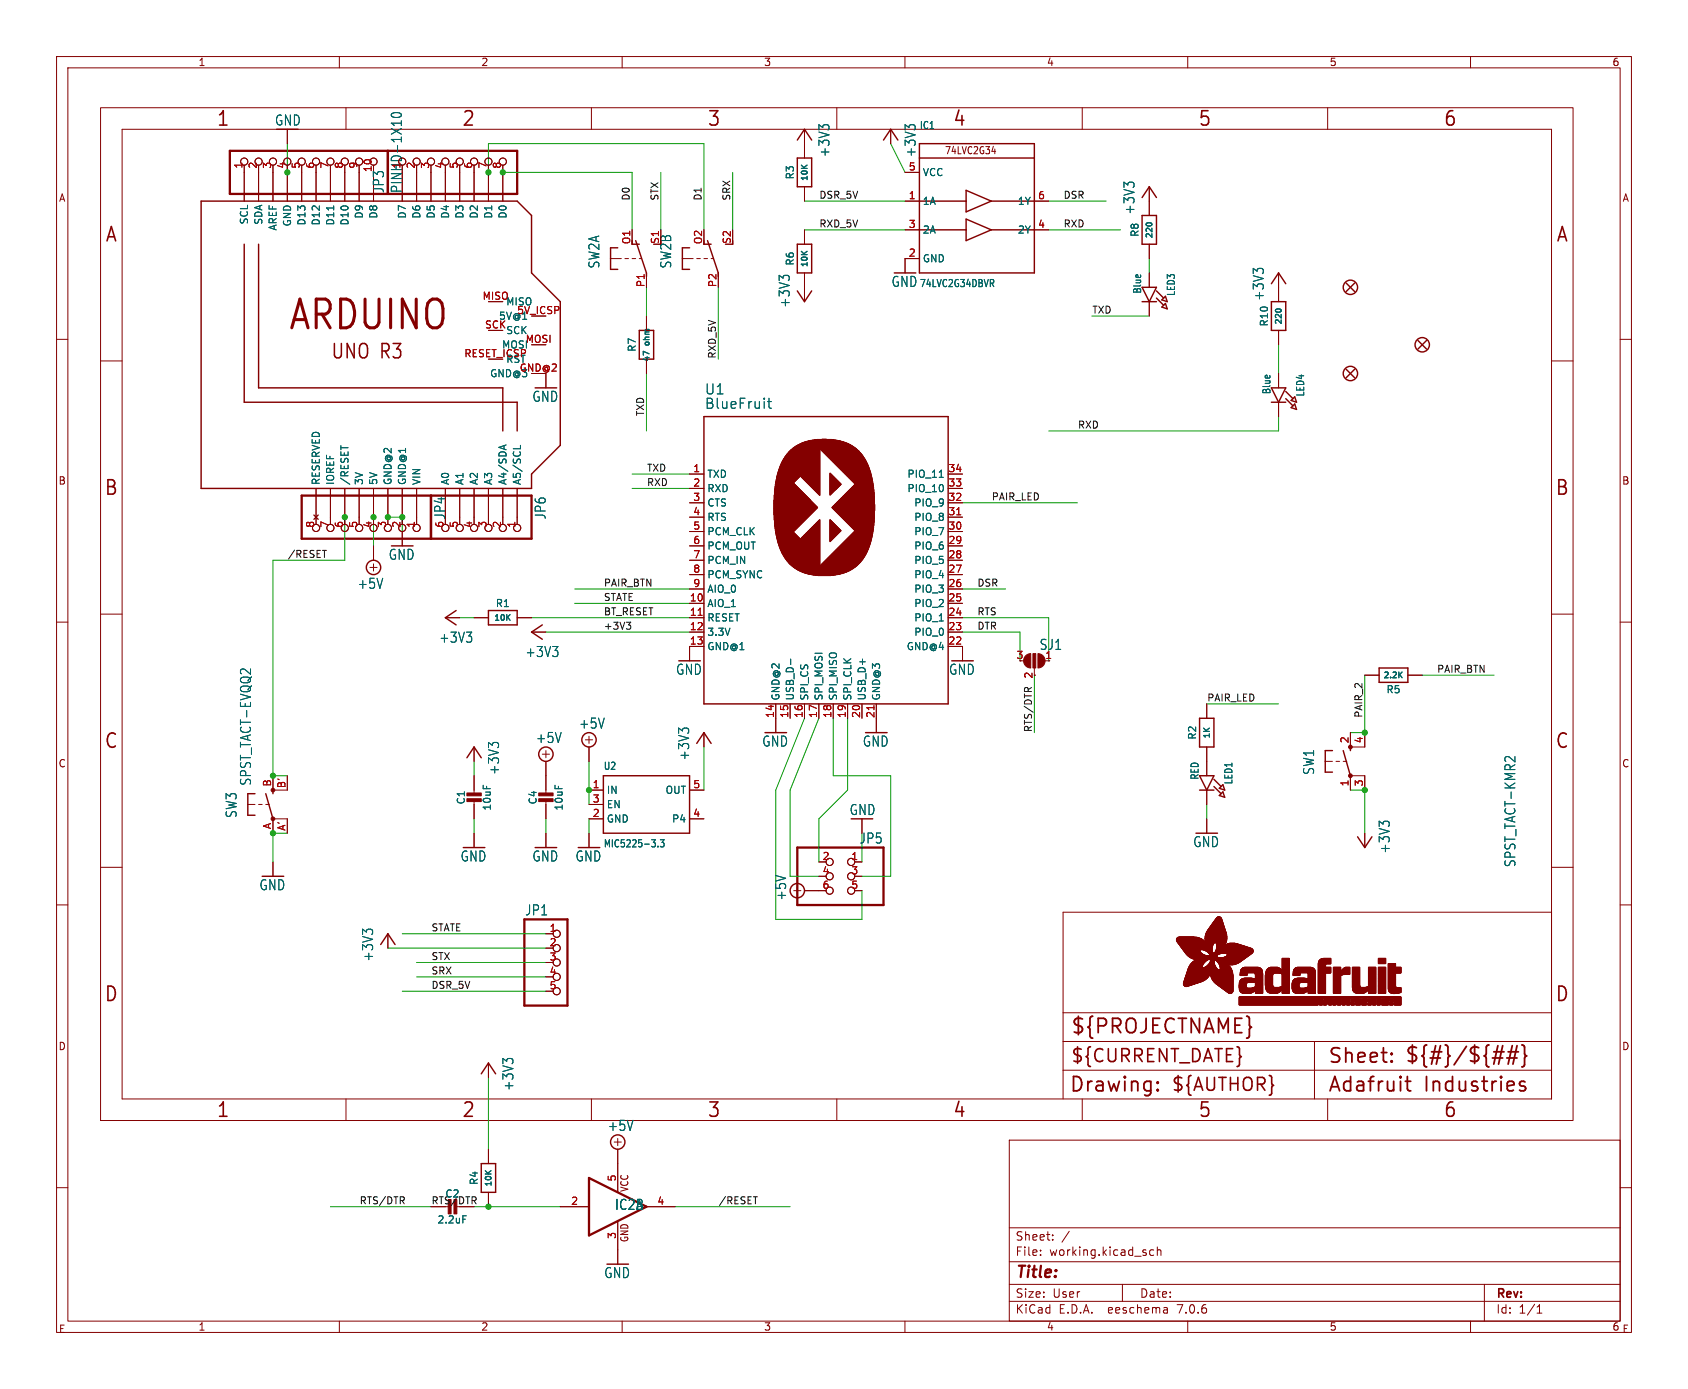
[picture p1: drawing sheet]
<svg xmlns="http://www.w3.org/2000/svg" width="298mm" height="246mm" viewBox="0 0 298 246" stroke-linecap="round" stroke-linejoin="round" font-family="sans-serif">
<defs><g id="words">
<text font-size="7.1" fill="#840000" x="50.8" y="59">ARDUINO</text>
<g font-size="3.5" fill="#840000">
<text x="38.2" y="22.7">1</text>
<text x="81.6" y="22.7">2</text>
<text x="125" y="22.7">3</text>
<text x="168.4" y="22.7">4</text>
<text x="211.8" y="22.7">5</text>
<text x="255.1" y="22.7">6</text>
<text x="18.5" y="43.1">A</text>
<text x="275" y="43.1">A</text>
<text x="58.4" y="63.8">UNO R3</text>
<text x="18.3" y="87.9">B</text>
<text x="274.9" y="87.9">B</text>
<text x="18.3" y="132.7">C</text>
<text x="274.9" y="132.7">C</text>
<text x="18.3" y="177.4">D</text>
<text x="274.9" y="177.4">D</text>
<text x="189.2" y="183.2">${PROJECTNAME}</text>
<text x="234.7" y="188.4">Sheet:</text>
<text x="248.3" y="188.3">${#}/${##}</text>
<text x="38.2" y="197.9">1</text>
<text x="81.6" y="197.9">2</text>
<text x="125" y="197.9">3</text>
<text x="168.4" y="197.9">4</text>
<text x="189" y="193.5">Drawing:</text>
<text x="211.8" y="197.9">5</text>
<text x="234.7" y="193.5">Adafruit</text>
<text x="251.8" y="193.5">Industries</text>
<text x="255.1" y="197.9">6</text>
</g>
<g font-size="3.2" fill="#840000">
<text x="189.2" y="188.2">${CURRENT_DATE}</text>
<text x="207" y="193.3">${AUTHOR}</text>
</g>
<text font-size="2.8" fill="#840000" x="179.4" y="226.5">Title:</text>
<g font-size="2.5" fill="#006464">
<text x="48.5" y="22.4">GND</text>
<text x="146.9" y="27.9" transform="rotate(-90 146.9 27.9)">+3V3</text>
<text x="162.1" y="27.9" transform="rotate(-90 162.1 27.9)">+3V3</text>
<text x="68.1" y="34.2" transform="rotate(-90 68.1 34.2)">JP3</text>
<text x="200.8" y="38" transform="rotate(-90 200.8 38)">+3V3</text>
<text x="106.2" y="47.6" transform="rotate(-90 106.2 47.6)">SW2A</text>
<text x="118.9" y="47.6" transform="rotate(-90 118.9 47.6)">SW2B</text>
<text x="157.5" y="50.9">GND</text>
<text x="223.7" y="53.3" transform="rotate(-90 223.7 53.3)">+3V3</text>
<text x="139.8" y="54.5" transform="rotate(-90 139.8 54.5)">+3V3</text>
<text x="94" y="71.3">GND</text>
<text x="124.6" y="70">U1</text>
<text x="124.6" y="72.5">BlueFruit</text>
<text x="78.9" y="91.9" transform="rotate(-90 78.9 91.9)">JP4</text>
<text x="96.7" y="91.9" transform="rotate(-90 96.7 91.9)">JP6</text>
<text x="68.6" y="99.2">GND</text>
<text x="63.1" y="104.3">+5V</text>
<text x="77.6" y="113.9">+3V3</text>
<text x="92.8" y="116.4">+3V3</text>
<text x="119.4" y="119.5">GND</text>
<text x="167.7" y="119.5">GND</text>
<text x="183.7" y="115.1">SJ1</text>
<text x="94.7" y="131.6">+5V</text>
<text x="102.3" y="129">+5V</text>
<text x="88.5" y="137.1" transform="rotate(-90 88.5 137.1)">+3V3</text>
<text x="122.1" y="134.6" transform="rotate(-90 122.1 134.6)">+3V3</text>
<text x="134.7" y="132.2">GND</text>
<text x="152.5" y="132.2">GND</text>
<text x="232.6" y="137.1" transform="rotate(-90 232.6 137.1)">SW1</text>
<text x="44.6" y="139" transform="rotate(-90 44.6 139)">SPST_TACT-EVQQ2</text>
<text x="42.1" y="144.7" transform="rotate(-90 42.1 144.7)">SW3</text>
<text x="150.1" y="144.3">GND</text>
<text x="151.9" y="149.4">JP5</text>
<text x="81.3" y="152.5">GND</text>
<text x="94" y="152.5">GND</text>
<text x="101.7" y="152.5">GND</text>
<text x="210.9" y="150">GND</text>
<text x="245.9" y="151" transform="rotate(-90 245.9 151)">+3V3</text>
<text x="268.2" y="153.4" transform="rotate(-90 268.2 153.4)">SPST_TACT-KMR2</text>
<text x="45.8" y="157.6">GND</text>
<text x="139.2" y="159.3" transform="rotate(-90 139.2 159.3)">+5V</text>
<text x="92.8" y="162.1">JP1</text>
<text x="66.2" y="170.1" transform="rotate(-90 66.2 170.1)">+3V3</text>
<text x="91" y="193" transform="rotate(-90 91 193)">+3V3</text>
<text x="107.4" y="200.2">+5V</text>
<text x="108.6" y="214.1">IC2B</text>
<text x="106.7" y="226.2">GND</text>
</g>
<text font-size="2.5" fill="#840000" x="71.3" y="34.2" transform="rotate(-90 71.3 34.2)">PINHD-1X10</text>
<g font-size="2.1" fill="#840000">
<text x="179.4" y="219.6">Sheet:</text>
<text x="179.4" y="222.3">File:</text>
<text x="185.5" y="222.3">working.kicad_sch</text>
<text x="179.4" y="232.5">KiCad</text>
<text x="179.4" y="229.7">Size:</text>
<text x="186.1" y="229.7">User</text>
<text x="187.2" y="232.5">E.D.A.</text>
<text x="196.1" y="232.5">eeschema</text>
<text x="201.4" y="229.7">Date:</text>
<text x="208.4" y="232.5">7.0.6</text>
<text x="264.4" y="229.9">Rev:</text>
<text x="264.4" y="232.5">Id:</text>
<text x="268.5" y="232.5">1/1</text>
</g>
<g font-size="1.8" fill="#840000">
<text x="35" y="11.9">1</text>
<text x="85" y="11.9">2</text>
<text x="135" y="11.9">3</text>
<text x="185" y="11.9">4</text>
<text x="235" y="11.9">5</text>
<text x="285" y="11.9">6</text>
<text x="167" y="27.5">74LVC2G34</text>
<text x="10.3" y="35.9">A</text>
<text x="286.8" y="35.9">A</text>
<text x="10.3" y="85.9">B</text>
<text x="286.7" y="85.9">B</text>
<text x="10.3" y="135.9">C</text>
<text x="286.7" y="135.9">C</text>
<text x="10.3" y="185.9">D</text>
<text x="286.7" y="185.9">D</text>
<text x="111.3" y="210.8" transform="rotate(-90 111.3 210.8)">VCC</text>
<text x="111.3" y="219.7" transform="rotate(-90 111.3 219.7)">GND</text>
<text x="10.3" y="235.9">E</text>
<text x="35" y="235.5">1</text>
<text x="85" y="235.5">2</text>
<text x="135" y="235.5">3</text>
<text x="185" y="235.5">4</text>
<text x="235" y="235.5">5</text>
<text x="285" y="235.5">6 E</text>
</g>
<g font-size="1.8" fill="#006464">
<text x="162.5" y="23">IC1</text>
<text x="140.6" y="31.8" transform="rotate(-90 140.6 31.8)">R3</text>
<text x="163.1" y="31.3">VCC</text>
<text x="44" y="39.8" transform="rotate(-90 44 39.8)">SCL</text>
<text x="46.6" y="39.8" transform="rotate(-90 46.6 39.8)">SDA</text>
<text x="49.1" y="40.9" transform="rotate(-90 49.1 40.9)">AREF</text>
<text x="51.7" y="40.1" transform="rotate(-90 51.7 40.1)">GND</text>
<text x="54.2" y="40" transform="rotate(-90 54.2 40)">D13</text>
<text x="56.7" y="40" transform="rotate(-90 56.7 40)">D12</text>
<text x="59.3" y="40" transform="rotate(-90 59.3 40)">D11</text>
<text x="61.8" y="40" transform="rotate(-90 61.8 40)">D10</text>
<text x="64.4" y="38.8" transform="rotate(-90 64.4 38.8)">D9</text>
<text x="66.9" y="38.8" transform="rotate(-90 66.9 38.8)">D8</text>
<text x="72" y="38.8" transform="rotate(-90 72 38.8)">D7</text>
<text x="74.5" y="38.8" transform="rotate(-90 74.5 38.8)">D6</text>
<text x="77.1" y="38.8" transform="rotate(-90 77.1 38.8)">D5</text>
<text x="79.6" y="38.8" transform="rotate(-90 79.6 38.8)">D4</text>
<text x="82.1" y="38.8" transform="rotate(-90 82.1 38.8)">D3</text>
<text x="84.7" y="38.8" transform="rotate(-90 84.7 38.8)">D2</text>
<text x="87.2" y="38.8" transform="rotate(-90 87.2 38.8)">D1</text>
<text x="89.8" y="38.8" transform="rotate(-90 89.8 38.8)">D0</text>
<text x="163.1" y="36.4">1A</text>
<text x="163.1" y="41.5">2A</text>
<text x="179.9" y="41.5">2Y</text>
<text x="179.9" y="36.4">1Y</text>
<text x="201.5" y="42" transform="rotate(-90 201.5 42)">R8</text>
<text x="140.6" y="47.1" transform="rotate(-90 140.6 47.1)">R6</text>
<text x="163.1" y="46.6">GND</text>
<text x="162.5" y="51">74LVC2G34DBVR</text>
<text x="202" y="52" transform="rotate(-90 202 52)">Blue</text>
<text x="207.9" y="52.4" transform="rotate(-90 207.9 52.4)">LED3</text>
<text x="89.4" y="54.2">MISO</text>
<text x="89.4" y="59.3">SCK</text>
<text x="224.4" y="57.8" transform="rotate(-90 224.4 57.8)">R10</text>
<text x="112.6" y="62.3" transform="rotate(-90 112.6 62.3)">R7</text>
<text x="86.6" y="66.9">GND@3</text>
<text x="224.8" y="69.8" transform="rotate(-90 224.8 69.8)">Blue</text>
<text x="230.8" y="70.2" transform="rotate(-90 230.8 70.2)">LED4</text>
<text x="56.7" y="85.9" transform="rotate(-90 56.7 85.9)">RESERVED</text>
<text x="59.3" y="85.9" transform="rotate(-90 59.3 85.9)">IOREF</text>
<text x="61.8" y="85.9" transform="rotate(-90 61.8 85.9)">/RESET</text>
<text x="64.4" y="85.9" transform="rotate(-90 64.4 85.9)">3V</text>
<text x="66.9" y="85.9" transform="rotate(-90 66.9 85.9)">5V</text>
<text x="69.4" y="85.9" transform="rotate(-90 69.4 85.9)">GND@2</text>
<text x="72" y="85.9" transform="rotate(-90 72 85.9)">GND@1</text>
<text x="74.5" y="85.9" transform="rotate(-90 74.5 85.9)">VIN</text>
<text x="79.6" y="85.9" transform="rotate(-90 79.6 85.9)">A0</text>
<text x="82.1" y="85.9" transform="rotate(-90 82.1 85.9)">A1</text>
<text x="84.7" y="85.9" transform="rotate(-90 84.7 85.9)">A2</text>
<text x="87.2" y="85.9" transform="rotate(-90 87.2 85.9)">A3</text>
<text x="89.8" y="85.9" transform="rotate(-90 89.8 85.9)">A4/SDA</text>
<text x="92.3" y="85.9" transform="rotate(-90 92.3 85.9)">A5/SCL</text>
<text x="125" y="84.7">TXD</text>
<text x="125" y="87.2">RXD</text>
<text x="125" y="89.8">CTS</text>
<text x="160.3" y="87.2">PIO_10</text>
<text x="160.3" y="84.7">PIO_11</text>
<text x="161.5" y="89.8">PIO_9</text>
<text x="125" y="92.3">RTS</text>
<text x="125" y="94.8">PCM_CLK</text>
<text x="161.5" y="94.8">PIO_7</text>
<text x="161.5" y="92.3">PIO_8</text>
<text x="125" y="97.4">PCM_OUT</text>
<text x="125" y="99.9">PCM_IN</text>
<text x="161.5" y="99.9">PIO_5</text>
<text x="161.5" y="97.4">PIO_6</text>
<text x="87.6" y="107.5">R1</text>
<text x="125" y="107.5">AIO_1</text>
<text x="125" y="102.5">PCM_SYNC</text>
<text x="125" y="105">AIO_0</text>
<text x="161.5" y="107.5">PIO_2</text>
<text x="161.5" y="105">PIO_3</text>
<text x="161.5" y="102.5">PIO_4</text>
<text x="125" y="110.1">RESET</text>
<text x="125" y="112.6">3.3V</text>
<text x="161.5" y="112.6">PIO_0</text>
<text x="161.5" y="110.1">PIO_1</text>
<text x="125" y="115.2">GND@1</text>
<text x="160.2" y="115.2">GND@4</text>
<text x="138" y="124" transform="rotate(-90 138 124)">GND@2</text>
<text x="140.6" y="124" transform="rotate(-90 140.6 124)">USB_D-</text>
<text x="143.1" y="124" transform="rotate(-90 143.1 124)">SPI_CS</text>
<text x="145.6" y="124" transform="rotate(-90 145.6 124)">SPI_MOSI</text>
<text x="148.2" y="124" transform="rotate(-90 148.2 124)">SPI_MISO</text>
<text x="150.7" y="124" transform="rotate(-90 150.7 124)">SPI_CLK</text>
<text x="153.3" y="124" transform="rotate(-90 153.3 124)">USB_D+</text>
<text x="155.8" y="124" transform="rotate(-90 155.8 124)">GND@3</text>
<text x="245" y="122.8">R5</text>
<text x="211.7" y="130.9" transform="rotate(-90 211.7 130.9)">R2</text>
<text x="106.7" y="136.3">U2</text>
<text x="212.1" y="138" transform="rotate(-90 212.1 138)">RED</text>
<text x="82.4" y="142.3" transform="rotate(-90 82.4 142.3)">C1</text>
<text x="87" y="143.4" transform="rotate(-90 87 143.4)">10uF</text>
<text x="95.1" y="142.3" transform="rotate(-90 95.1 142.3)">C4</text>
<text x="99.7" y="143.4" transform="rotate(-90 99.7 143.4)">10uF</text>
<text x="107.2" y="140.6">IN</text>
<text x="107.2" y="143.1">EN</text>
<text x="117.6" y="140.6">OUT</text>
<text x="218.1" y="138.8" transform="rotate(-90 218.1 138.8)">LED1</text>
<text x="107.2" y="145.6">GND</text>
<text x="118.7" y="145.6">P4</text>
<text x="106.7" y="150">MIC5225-3.3</text>
<text x="84.7" y="209.6" transform="rotate(-90 84.7 209.6)">R4</text>
<text x="78.6" y="211.9">C2</text>
<text x="77.3" y="216.5">2.2uF</text>
</g>
<g font-size="1.8" fill="#a90000">
<text x="42.9" y="29.9" transform="rotate(-90 42.9 29.9)">1</text>
<text x="45.5" y="29.9" transform="rotate(-90 45.5 29.9)">2</text>
<text x="48" y="29.9" transform="rotate(-90 48 29.9)">3</text>
<text x="50.5" y="29.9" transform="rotate(-90 50.5 29.9)">4</text>
<text x="53.1" y="29.9" transform="rotate(-90 53.1 29.9)">5</text>
<text x="55.6" y="29.9" transform="rotate(-90 55.6 29.9)">6</text>
<text x="58.2" y="29.9" transform="rotate(-90 58.2 29.9)">7</text>
<text x="60.7" y="29.9" transform="rotate(-90 60.7 29.9)">8</text>
<text x="63.2" y="29.9" transform="rotate(-90 63.2 29.9)">9</text>
<text x="70.9" y="29.9" transform="rotate(-90 70.9 29.9)">1</text>
<text x="73.4" y="29.9" transform="rotate(-90 73.4 29.9)">2</text>
<text x="75.9" y="29.9" transform="rotate(-90 75.9 29.9)">3</text>
<text x="78.5" y="29.9" transform="rotate(-90 78.5 29.9)">4</text>
<text x="81" y="29.9" transform="rotate(-90 81 29.9)">5</text>
<text x="83.6" y="29.9" transform="rotate(-90 83.6 29.9)">6</text>
<text x="86.1" y="29.9" transform="rotate(-90 86.1 29.9)">7</text>
<text x="88.6" y="29.9" transform="rotate(-90 88.6 29.9)">8</text>
<text x="65.8" y="30.5" transform="rotate(-90 65.8 30.5)">10</text>
<text x="160.6" y="35.3">1</text>
<text x="160.6" y="30.2">5</text>
<text x="183.4" y="35.3">6</text>
<text x="160.6" y="40.4">3</text>
<text x="183.4" y="40.4">4</text>
<text x="111.5" y="43.3" transform="rotate(-90 111.5 43.3)">O1</text>
<text x="116.6" y="43.2" transform="rotate(-90 116.6 43.2)">S1</text>
<text x="124.2" y="43.3" transform="rotate(-90 124.2 43.3)">O2</text>
<text x="129.3" y="43.2" transform="rotate(-90 129.3 43.2)">S2</text>
<text x="160.6" y="45.5">2</text>
<text x="85.2" y="53.1">MISO</text>
<text x="114" y="50.9" transform="rotate(-90 114 50.9)">P1</text>
<text x="126.7" y="50.9" transform="rotate(-90 126.7 50.9)">P2</text>
<text x="85.7" y="58.2">SCK</text>
<text x="88.1" y="56.7">5V@1</text>
<text x="91.3" y="55.6">5V_ICSP</text>
<text x="82" y="63.2">RESET_ICSP</text>
<text x="88.7" y="61.8">MOSI</text>
<text x="89.4" y="64.4">RST</text>
<text x="91.8" y="65.8">GND@2</text>
<text x="92.9" y="60.7">MOSI</text>
<text x="122.5" y="83.6">1</text>
<text x="167.6" y="83.6">34</text>
<text x="122.5" y="86.1">2</text>
<text x="122.5" y="88.6">3</text>
<text x="167.6" y="88.6">32</text>
<text x="167.6" y="86.1">33</text>
<text x="55.6" y="93.4" transform="rotate(-90 55.6 93.4)">8</text>
<text x="58.2" y="93.4" transform="rotate(-90 58.2 93.4)">7</text>
<text x="60.7" y="93.4" transform="rotate(-90 60.7 93.4)">6</text>
<text x="63.2" y="93.4" transform="rotate(-90 63.2 93.4)">5</text>
<text x="65.8" y="93.4" transform="rotate(-90 65.8 93.4)">4</text>
<text x="68.3" y="93.4" transform="rotate(-90 68.3 93.4)">3</text>
<text x="70.9" y="93.4" transform="rotate(-90 70.9 93.4)">2</text>
<text x="73.4" y="93.4" transform="rotate(-90 73.4 93.4)">1</text>
<text x="78.5" y="93.4" transform="rotate(-90 78.5 93.4)">6</text>
<text x="81" y="93.4" transform="rotate(-90 81 93.4)">5</text>
<text x="83.6" y="93.4" transform="rotate(-90 83.6 93.4)">4</text>
<text x="86.1" y="93.4" transform="rotate(-90 86.1 93.4)">3</text>
<text x="88.6" y="93.4" transform="rotate(-90 88.6 93.4)">2</text>
<text x="91.2" y="93.4" transform="rotate(-90 91.2 93.4)">1</text>
<text x="122.5" y="91.2">4</text>
<text x="122.5" y="93.7">5</text>
<text x="167.6" y="93.7">30</text>
<text x="167.6" y="91.2">31</text>
<text x="122.5" y="96.3">6</text>
<text x="122.5" y="98.8">7</text>
<text x="122.5" y="101.3">8</text>
<text x="167.6" y="101.3">27</text>
<text x="167.6" y="98.8">28</text>
<text x="167.6" y="96.3">29</text>
<text x="121.9" y="106.4">10</text>
<text x="122.5" y="103.9">9</text>
<text x="167.6" y="106.4">25</text>
<text x="167.6" y="103.9">26</text>
<text x="121.9" y="109">11</text>
<text x="121.9" y="111.5">12</text>
<text x="167.6" y="111.5">23</text>
<text x="167.6" y="109">24</text>
<text x="121.9" y="114">13</text>
<text x="167.6" y="114">22</text>
<text x="179.6" y="116.6">3</text>
<text x="184.7" y="116.6">1</text>
<text x="182.6" y="120.1" transform="rotate(-90 182.6 120.1)">2</text>
<text x="136.9" y="127" transform="rotate(-90 136.9 127)">14</text>
<text x="139.4" y="127" transform="rotate(-90 139.4 127)">15</text>
<text x="142" y="127" transform="rotate(-90 142 127)">16</text>
<text x="144.5" y="127" transform="rotate(-90 144.5 127)">17</text>
<text x="147.1" y="127" transform="rotate(-90 147.1 127)">18</text>
<text x="149.6" y="127" transform="rotate(-90 149.6 127)">19</text>
<text x="152.1" y="127" transform="rotate(-90 152.1 127)">20</text>
<text x="154.7" y="127" transform="rotate(-90 154.7 127)">21</text>
<text x="238.5" y="131.5" transform="rotate(-90 238.5 131.5)">2</text>
<text x="241" y="131.5" transform="rotate(-90 241 131.5)">4</text>
<text x="48" y="139.2" transform="rotate(-90 48 139.2)">B</text>
<text x="50.5" y="139.5" transform="rotate(-90 50.5 139.5)">B'</text>
<text x="104.7" y="139.4">1</text>
<text x="104.7" y="142">3</text>
<text x="122.5" y="139.4">5</text>
<text x="238.5" y="139.1" transform="rotate(-90 238.5 139.1)">1</text>
<text x="241" y="139.1" transform="rotate(-90 241 139.1)">3</text>
<text x="48" y="146.7" transform="rotate(-90 48 146.7)">A</text>
<text x="50.5" y="147" transform="rotate(-90 50.5 147)">A'</text>
<text x="104.7" y="144.5">2</text>
<text x="122.5" y="144.5">4</text>
<text x="145.3" y="152.1">2</text>
<text x="145.3" y="154.7">4</text>
<text x="150.4" y="152.1">1</text>
<text x="150.4" y="154.7">3</text>
<text x="145.3" y="157.2">6</text>
<text x="150.4" y="157.2">5</text>
<text x="97.1" y="164.8">1</text>
<text x="97.1" y="167.4">2</text>
<text x="97.1" y="169.9">3</text>
<text x="97.1" y="172.5">4</text>
<text x="97.1" y="175">5</text>
<text x="109" y="209" transform="rotate(-90 109 209)">5</text>
<text x="100.9" y="213.1">2</text>
<text x="116.1" y="213.1">4</text>
<text x="109" y="219.1" transform="rotate(-90 109 219.1)">3</text>
</g>
<g font-size="1.7" fill="#0f0f0f">
<text x="111.4" y="35.6" transform="rotate(-90 111.4 35.6)">D0</text>
<text x="116.5" y="35.6" transform="rotate(-90 116.5 35.6)">STX</text>
<text x="124.1" y="35.6" transform="rotate(-90 124.1 35.6)">D1</text>
<text x="129.2" y="35.6" transform="rotate(-90 129.2 35.6)">SRX</text>
<text x="144.8" y="35.2">DSR_5V</text>
<text x="188" y="35.2">DSR</text>
<text x="144.8" y="40.3">RXD_5V</text>
<text x="188" y="40.3">RXD</text>
<text x="193" y="55.5">TXD</text>
<text x="126.7" y="63.5" transform="rotate(-90 126.7 63.5)">RXD_5V</text>
<text x="114" y="73.7" transform="rotate(-90 114 73.7)">TXD</text>
<text x="190.5" y="75.9">RXD</text>
<text x="114.3" y="83.5">TXD</text>
<text x="114.3" y="86">RXD</text>
<text x="175.3" y="88.6">PAIR_LED</text>
<text x="50.8" y="98.7">/RESET</text>
<text x="106.7" y="106.3">STATE</text>
<text x="106.7" y="103.8">PAIR_BTN</text>
<text x="172.7" y="103.8">DSR</text>
<text x="106.7" y="108.9">BT_RESET</text>
<text x="106.7" y="111.4">+3V3</text>
<text x="172.7" y="111.4">DTR</text>
<text x="172.7" y="108.9">RTS</text>
<text x="254" y="119">PAIR_BTN</text>
<text x="213.4" y="124.1">PAIR_LED</text>
<text x="182.5" y="129.5" transform="rotate(-90 182.5 129.5)">RTS/DTR</text>
<text x="241" y="127" transform="rotate(-90 241 127)">PAIR_2</text>
<text x="76.2" y="164.8">STATE</text>
<text x="76.2" y="169.8">STX</text>
<text x="76.2" y="172.4">SRX</text>
<text x="76.2" y="174.9">DSR_5V</text>
<text x="63.5" y="213">RTS/DTR</text>
<text x="127" y="213">/RESET</text>
</g>
<text font-size="1.7" fill="#840000" x="76.2" y="213">RTS/DTR</text>
<g font-size="1.4" fill="#006464">
<text x="143.1" y="32.2" transform="rotate(-90 143.1 32.2)">10K</text>
<text x="143.1" y="47.4" transform="rotate(-90 143.1 47.4)">10K</text>
<text x="204" y="42.3" transform="rotate(-90 204 42.3)">220</text>
<text x="226.9" y="57.5" transform="rotate(-90 226.9 57.5)">220</text>
<text x="115.1" y="64.1" transform="rotate(-90 115.1 64.1)">47</text>
<text x="115.1" y="61" transform="rotate(-90 115.1 61)">ohm</text>
<text x="87.2" y="110">10K</text>
<text x="244.5" y="120.2">2.2K</text>
<text x="214.2" y="130.7" transform="rotate(-90 214.2 130.7)">1K</text>
<text x="87.2" y="210" transform="rotate(-90 87.2 210)">10K</text>
</g>
</g></defs>
<g fill="none" stroke="#840000" stroke-width=".18">
<path d="M10 10h278.5v225.6h-278.5zM12 12h274.5v221.6h-274.5zM17.8 19.1h260.3v179h-260.3zM60 10v2M61.2 19.1v3.8M104.6 19.1v3.8M110 10v2M148 19.1v3.8M160 10v2M191.3 19.1v3.8M210 10v2M234.7 19.1v3.8"/>
<path d="M260 10v2M21.6 22.9h252.7v171.4h-252.7zM43.2 29.2v6.4M45.7 30.5v5.1M48.3 29.2v6.4M50.8 22.9v2.5M50.8 30.5v5.1M53.3 29.2v6.4M55.9 29.2v6.4M58.4 29.2v6.4M61 29.2v6.4M63.5 29.2v6.4"/>
<path d="M66 30.5v5.1M71.1 30.5v5.1M73.7 30.5v5.1M76.2 29.2v6.4M78.7 30.5v5.1M81.3 29.2v6.4M83.8 29.2v6.4M86.4 29.2v6.4M88.9 29.2v6.4M142.2 22.9v5M142.2 33v2.6M157.5 22.9v2.5"/>
<path d="M160 35.6h2.6M160 30.5h2.6M175.4 26.8h.6M175.9 26.3v.9M182.9 35.6h2.5M203.2 33v5.1M10 60h2M107.9 45.7h2M110.5 45.7h.6M111.8 45.7h.6M111.8 40.6v2.6M113 45.7h.4"/>
<path d="M114.3 48.3v2.5M114.3 55.9v2.5M116.8 40.6v2.6M120.6 45.7h2M123.2 45.7h.6M124.5 45.7h.6M125.7 45.7h.4M142.2 40.6v2.6M142.2 48.3v5M160 40.6h2.6M162.6 45.7h-2.6v2.6M182.9 40.6h2.5"/>
<path d="M203.2 43.2v2.5M203.2 48.3v2.5M203.2 53.3v2.6M226.1 48.3v5M226.1 58.4v2.6M286.5 60h2M17.8 63.8h3.8M96.5 66v2.6M114.3 63.5v2.5M226.1 66v2.6M226.1 71.1v2.6M274.3 63.8h3.8"/>
<path d="M55.5 91.1l.8 .7M55.9 86.4v6.3M56.3 91.1l-.8 .7M58.4 86.4v6.3M61 86.4v6.3M63.5 86.4v6.3M66 86.4v6.3M66 96.5v2.6M66 99.7v1.3M68.6 86.4v6.3M71.1 86.4v6.3M71.1 94v2.5"/>
<path d="M73.7 86.4v6.3M78.7 86.4v5M81.3 86.4v6.3M83.8 86.4v6.3M86.4 86.4v6.3M88.9 86.4v6.3M91.4 86.4v6.3M121.9 83.8h2.6M121.9 86.4h2.6M121.9 99.1h2.6M121.9 96.5h2.6M121.9 88.9h2.6"/>
<path d="M121.9 94h2.6M121.9 91.4h2.6M167.6 83.8h2.6M167.6 86.4h2.6M167.6 99.1h2.6M167.6 96.5h2.6M167.6 88.9h2.6M167.6 94h2.6M167.6 91.4h2.6M10 110h2M17.8 108.6h3.8M65.4 100.3h1.3"/>
<path d="M78.7 109.2h2.6M83.8 109.2h2.6M91.4 109.2h2.6M94 111.8h2.5M121.9 109.2h2.6M121.9 111.8h2.6M121.9 106.7h2.6M121.9 104.1h2.6M121.9 101.6h2.6M124.5 114.3h-2.6v2.5M167.6 109.2h2.6M167.6 111.8h2.6"/>
<path d="M167.6 114.3h2.6v2.5M167.6 106.7h2.6M167.6 104.1h2.6M167.6 101.6h2.6M180.3 116.8h.9M182.9 117.2v2.2M241.3 119.4h2.5M248.9 119.4h2.6M274.3 108.6h3.8M286.5 110h2M48.3 137.2v2.5h2.5v-2.5M83.8 132.1v2.5"/>
<path d="M83.8 137.2v3.3M95.9 133.4h1.3M96.5 132.7v1.3M96.5 134.6v5.9M103.5 130.8h1.3M104.1 130.2v1.2M104.1 132.1v2.5M104.1 139.7h2.6M121.9 139.7h2.6M124.5 129.5v2.6M137.2 124.5v5M139.7 124.5v2.5"/>
<path d="M142.2 124.5v2.5M144.8 124.5v2.5M147.3 124.5v2.5M149.9 124.5v2.5M152.4 124.5v2.5M154.9 124.5v5M213.4 124.5v2.5M213.4 132.1v5.1M213.4 139.7v2.5M234.3 134.6h1.3M236.2 134.6h.7M237.5 134.6h.6"/>
<path d="M238.8 129.5v2.6h2.5v-2.6M238.8 139.7v-2.5h2.5v2.5M10 160h2M17.8 153.4h3.8M43.8 142.2h1.3M45.7 142.2h.7M47 142.2h.6M48.3 147.3v-2.5h2.5v2.5M48.3 152.4v2.5M83.8 141.5v3.3M83.8 147.3v2.6M96.5 141.5v3.3"/>
<path d="M96.5 147.3v2.6M104.1 147.3v2.6M104.1 142.2h2.6M104.1 144.8h2.6M121.9 144.8h2.6M140.3 157.5h1.3M141 156.8v1.3M142.2 157.5h3.8M151.1 152.4h1.3M151.1 154.9h1.3M151.1 157.5h1.3M152.4 144.8v2.5"/>
<path d="M213.4 144.8v2.5M241.3 147.3v2.6M274.3 153.4h3.8M286.5 160h2M68.6 165.1v2.5M96.5 165.1h1.3M96.5 170.2h1.3M96.5 175.3h1.3M188 179.1h86.3M274.3 161.3h-86.3v33M61.2 194.3v3.8M86.4 188v2.5"/>
<path d="M104.6 194.3v3.8M148 194.3v3.8M188 184.2h86.3M188 189.2h86.3M191.3 194.3v3.8M232.4 184.2v10.1M234.7 194.3v3.8M10 210h2M86.4 203.2v2.5M86.4 210.8v2.6M99.1 213.4h5M108.6 201.9h1.3"/>
<path d="M109.2 201.3v1.3M109.2 203.2v7.6M109.2 215.9v7.6M114.3 213.4h5.1M178.4 201.6h108.1v32h-108.1zM178.4 217.1h108.1M186.1 219.1v.2M186.1 218.3v.2M189.1 217.7l-1.3 1.9M286.5 210h2M60 233.6v2M110 233.6v2"/>
<path d="M160 233.6v2M178.4 230.1h108.1M178.4 227.1h108.1M178.4 223.1h108.1M184 221.8v.2M184 221v.2M198.4 227.1v3M204 221h-.4l-.3 .3v.4l.1 .2h.6M204.6 221.1l.2-.1h.4l.1 1M204.6 220.5v1.5M206.3 231.2l.1 1M206.4 232.1l-.1 .1"/>
<path d="M206.4 231.5l-.1 .1M210 233.6v2M260 233.6v2M262.5 227.1v6.5M271.8 232.2h.8M271.8 231.1l.4-.4v1.5"/>
<circle cx="43.2" cy="28.6" r=".63"/>
<circle cx="45.7" cy="28.6" r=".63"/>
<circle cx="48.3" cy="28.6" r=".63"/>
<circle cx="50.8" cy="28.6" r=".63"/>
<circle cx="53.3" cy="28.6" r=".63"/>
<circle cx="55.9" cy="28.6" r=".63"/>
<circle cx="58.4" cy="28.6" r=".63"/>
<circle cx="61" cy="28.6" r=".63"/>
<circle cx="63.5" cy="28.6" r=".63"/>
<circle cx="66" cy="28.6" r=".63"/>
<circle cx="73.7" cy="28.6" r=".63"/>
<circle cx="76.2" cy="28.6" r=".63"/>
<circle cx="78.7" cy="28.6" r=".63"/>
<circle cx="81.3" cy="28.6" r=".63"/>
<circle cx="83.8" cy="28.6" r=".63"/>
<circle cx="86.4" cy="28.6" r=".63"/>
<circle cx="88.9" cy="28.6" r=".63"/>
<circle cx="55.9" cy="93.3" r=".63"/>
<circle cx="58.4" cy="93.3" r=".63"/>
<circle cx="61" cy="93.3" r=".63"/>
<circle cx="63.5" cy="93.3" r=".63"/>
<circle cx="66" cy="93.3" r=".63"/>
<circle cx="68.6" cy="93.3" r=".63"/>
<circle cx="71.1" cy="93.3" r=".63"/>
<circle cx="73.7" cy="93.3" r=".63"/>
<circle cx="78.7" cy="93.3" r=".63"/>
<circle cx="81.3" cy="93.3" r=".63"/>
<circle cx="83.8" cy="93.3" r=".63"/>
<circle cx="86.4" cy="93.3" r=".63"/>
<circle cx="88.9" cy="93.3" r=".63"/>
<circle cx="91.4" cy="93.3" r=".63"/>
<circle cx="146.7" cy="157.5" r=".63"/>
<circle cx="146.7" cy="152.4" r=".63"/>
<circle cx="146.7" cy="154.9" r=".63"/>
<circle cx="150.5" cy="154.9" r=".63"/>
<circle cx="150.5" cy="157.5" r=".63"/>
<circle cx="150.5" cy="152.4" r=".63"/>
<circle cx="98.4" cy="165.1" r=".63"/>
<circle cx="98.4" cy="167.6" r=".63"/>
<circle cx="98.4" cy="172.7" r=".63"/>
<circle cx="98.4" cy="175.3" r=".63"/>
<circle cx="98.4" cy="170.2" r=".63"/>
</g>
<g fill="none" stroke="#840000" stroke-width=".25">
<path d="M35.6 35.6h55.8l2.6 2.5v10.2l5.1 5v25.4l-5.1 5.1v2.6h-58.4zM141 24.8l1.2-1.9 1.3 1.9M141 27.9h2.5v5.1h-2.5zM156.2 24.8l1.3-1.9 1.2 1.9M162.6 35.6h8.2M162.6 25.4h20.3v22.9h-20.3v-20.4h20.3M170.8 38.7l4.5 1.9-4.5 1.9zM170.8 33.7l4.5 1.9-4.5 1.9zM175.3 35.6h7.6M201.9 38.1h2.6v5.1h-2.6zM201.9 34.9l1.3-1.9 1.3 1.9M43.2 43.2v27.9h48.2v5.1"/>
<path d="M45.7 43.2v25.4h43.2v7.6M109.2 43.8h-1.3v3.8h1.3M111.8 43.2h1.2M112.4 42.5l1.9 5.8v.6M113 58.4h2.6v5.1h-2.6zM121.9 43.8h-1.3v3.8h1.3M124.5 43.2h1.2M125.1 42.5l1.9 5.8M141 43.2h2.5v5.1h-2.5zM141 51.4l1.2 1.9 1.3-1.9M162.6 40.6h8.2M175.3 40.6h7.6"/>
<path d="M201.9 53.3h2.6M201.9 50.8h2.6l-1.3 2.5zM204.5 51.4l1.2 1.3M204.5 52.7l1.2 1.3M205.4 53l.7-.6 .3 .9zM205.4 54.3l.7-.6 .3 .9zM224.8 53.3h2.5v5.1h-2.5zM224.8 50.2l1.3-1.9 1.2 1.9M238 50l1.5 1.6M239.5 50l-1.5 1.6M124.5 73.7h43.1v50.8h-43.1zM224.8 71.1h2.5"/>
<path d="M224.8 68.6h2.5l-1.2 2.5zM227.3 69.2l1.3 1.3M227.3 70.5l1.3 1.3M228.3 70.8l.6-.6 .3 .9zM228.3 72.1l.6-.7 .3 1zM238 65.3l1.5 1.5M239.5 65.3l-1.5 1.5M250.7 60.2l1.5 1.5M252.2 60.2l-1.5 1.5M80.6 108l-1.9 1.2 1.9 1.3M86.4 108h5v2.5h-5zM95.9 110.5l-1.9 1.3 1.9 1.2"/>
<path d="M243.8 118.1h5.1v2.6h-5.1zM48.3 139.7v.6M82.5 134l1.3-1.9 1.3 1.9M106.7 137.2h15.2v10.1h-15.2zM123.2 131.4l1.3-1.9 1.2 1.9M212.1 127h2.5v5.1h-2.5zM212.1 137.2h2.5l-1.2 2.5zM212.1 139.7h2.5M214.6 137.8l1.3 1.3M214.6 139.1l1.3 1.2M215.6 139.4l.6-.7 .3 1zM235.6 132.7h-1.3v3.8h1.3"/>
<path d="M237.5 132.7l1.3 4.5M238.8 132.1v.6M45.1 140.3h-1.3v3.8h1.3M47 140.3l1.3 4.5M215.6 140.7l.6-.7 .3 1zM240 148l1.3 1.9 1.3-1.9M67.3 167l1.3-1.9 1.2 1.9M85.1 189.9l1.3-1.9 1.2 1.9M85.1 205.7h2.5v5.1h-2.5z"/>
<circle cx="238.8" cy="50.8" r="1.27"/>
<circle cx="238.8" cy="66" r="1.27"/>
<circle cx="251.5" cy="61" r="1.27"/>
<circle cx="66" cy="100.3" r="1.27"/>
<circle cx="96.5" cy="133.3" r="1.27"/>
<circle cx="104.1" cy="130.8" r="1.27"/>
<circle cx="141" cy="157.5" r="1.27"/>
<circle cx="109.2" cy="201.9" r="1.27"/>
</g>
<g fill="none" stroke="#006464" stroke-width=".18">
<path d="M59 36.4v.7M69.3 20.1a1.32 1.32 0 0 1 1.7 .2v.1a1.23 1.23 0 0 1-1.8 0zM145.5 22.6l-.7-.5v.9M145.6 22.1h.8M160.7 22.6l-.7-.5v.9M160.9 22.1h.7M199.4 32.7l-.7-.5v.9M199.6 32.3h.7M138.4 49.2l-.6-.5v.9M138.6 48.8h.8M175.4 50.1l.3 .6M175.5 49.4l.2 .3-.2 .4"/>
<path d="M222.3 48l-.7-.5v.9M222.4 47.5h.8M60.3 78.8v.7M89.1 78.8v.6M89.5 78.7l-1.3 .4M92 78.7v.6M135.7 71h.7M136 70.4v1.5v.2l.4 .1M166.1 84.4h.7M82.5 111.8h.9l-.5 .6M83.3 112.6v.8M97.7 114.3h.9l-.5 .7"/>
<path d="M98.6 115.2v.7M139.8 116.5v1M87 131.8l-.6-.5v.9M87.2 131.3h.8M120.7 129.2l-.7-.5v1M120.8 128.8h.8M267.9 133.8v.9l-1.1-.9h-.4l-.3 .3M116.3 149.6v.1M116.7 148.5h.7l-.3 .5 .3 .1v.5l-.2 .1-.5-.1M244.5 145.7l-.7-.5v.9M244.7 145.3h.8M64.8 164.8l-.7-.5v.9"/>
<path d="M65 164.4h.7M89.6 187.7l-.7-.5v.9M89.8 187.2h.7M81.8 215h.6"/>
</g>
<path d="M202.7 39.5l.3-.1 .6 .1M225.6 54.8l.3-.2 .6 .2" fill="none" stroke="#006464" stroke-width=".2"/>
<g fill="#840000" stroke="#840000" stroke-width=".18">
<path d="M95.2 141.2h2.6v.5h-2.6z"/>
<path d="M95.2 140.2h2.6v.5h-2.6z"/>
<path d="M82.5 141.2h2.6v.5h-2.6z"/>
<path d="M82.5 140.2h2.6v.5h-2.6z"/>
<path d="M183.5 115.6a1.27 1.27 0 0 1 1.3 1.2 1.27 1.27 0 0 1-1.3 1.3z"/>
<path d="M182.6 115.6h.5v2.5h-.5z"/>
<path d="M181.4 115.9l.3-.2 .5-.1v2.5a1.27 1.27 0 0 1-1.1-.8 1.27 1.27 0 0 1 .3-1.4z"/>
<path d="M208 166.3h4.8z"/>
<path d="M208 166.2l4.8 .1z"/>
<path d="M208 166.2h4.8z"/>
<path d="M208 166.2h4.7z"/>
<path d="M208 166.1l4.7 .1z"/>
<path d="M208 166.1h4.6z"/>
<path d="M208 166l4.5 .1z"/>
<path d="M208 166h4.5z"/>
<path d="M208 166.4h4.9z"/>
<path d="M208 166.3l4.9 .1z"/>
<path d="M208 166h4.4z"/>
<path d="M208 165.9l4.4 .1z"/>
<path d="M208.1 166.4l4.9 .1z"/>
<path d="M208.1 165.9h4.2z"/>
<path d="M208.1 166.5h4.9z"/>
<path d="M208.1 165.9h4.1z"/>
<path d="M208.1 165.8l4 .1z"/>
<path d="M208.1 166.6h5z"/>
<path d="M208.1 166.5l4.9 .1z"/>
<path d="M208.1 165.8h3.9z"/>
<path d="M208.2 166.6h4.9z"/>
<path d="M208.2 165.8h3.6z"/>
<path d="M208.2 166.6l4.9 .1z"/>
<path d="M208.2 165.7l3.5 .1z"/>
<path d="M208.2 166.7h5z"/>
<path d="M208.2 166.7h4.9z"/>
<path d="M208.3 166.7l4.9 .1z"/>
<path d="M208.3 165.7h3.3z"/>
<path d="M208.3 166.8h6.3z"/>
<path d="M208.3 166.8h4.9z"/>
<path d="M208.3 166.8l6.3 .1z"/>
<path d="M208.4 166.9h6.2z"/>
<path d="M208.4 167h6.1z"/>
<path d="M208.4 166.9l6.1 .1z"/>
<path d="M208.4 165.7h2.8z"/>
<path d="M208.5 167h6z"/>
<path d="M208.5 167l6 .1z"/>
<path d="M208.6 167.1h5.9z"/>
<path d="M208.6 167.1l5.8 .1z"/>
<path d="M208.6 167.2h5.8z"/>
<path d="M208.7 167.2l5.7 .1z"/>
<path d="M208.7 167.3h5.7z"/>
<path d="M208.7 167.3l5.7 .1z"/>
<path d="M208.8 167.4h5.6z"/>
<path d="M208.8 167.5h5.5z"/>
<path d="M208.8 167.4l5.5 .1z"/>
<path d="M208.9 167.5l5.4 .1z"/>
<path d="M208.9 167.6h5.4z"/>
<path d="M208.9 167.6l5.4 .1z"/>
<path d="M209 167.7h5.3z"/>
<path d="M209 167.7l5.3 .1z"/>
<path d="M209 167.8h5.3z"/>
<path d="M209.1 167.8h5.2z"/>
<path d="M209.1 167.8l5.2 .1z"/>
<path d="M209.1 167.9h5.2z"/>
<path d="M209.2 167.9l3.1 .1z"/>
<path d="M209.2 168h3z"/>
<path d="M209.2 174.1h1.8z"/>
<path d="M209.2 174l1.8 .1z"/>
<path d="M209.2 174h2z"/>
<path d="M209.2 174h2.1z"/>
<path d="M209.2 173.9l2.1 .1z"/>
<path d="M209.2 173.9h2.3z"/>
<path d="M209.2 173.9h2.4z"/>
<path d="M209.2 173.8l2.4 .1z"/>
<path d="M209.2 173.8h2.6z"/>
<path d="M209.2 168l3 .1z"/>
<path d="M209.3 174.1l1.4 .1z"/>
<path d="M209.3 174.1h1.5z"/>
<path d="M209.3 173.8h2.6z"/>
<path d="M209.3 173.7l2.6 .1z"/>
<path d="M209.3 173.7h2.8z"/>
<path d="M209.3 168.1h2.9z"/>
<path d="M209.3 174.2h1.2z"/>
<path d="M209.3 174.2h1.3z"/>
<path d="M209.3 173.7h2.9z"/>
<path d="M209.3 173.6l3 .1z"/>
<path d="M209.3 173.6h3.1z"/>
<path d="M209.3 173.6h3.2z"/>
<path d="M209.3 168.1l2.9 .1z"/>
<path d="M209.3 174.2l1.1 .1z"/>
<path d="M209.3 173.5l3.3 .1z"/>
<path d="M209.3 173.5h3.3z"/>
<path d="M209.3 173.4l3.4 .1z"/>
<path d="M209.3 173.4h3.5z"/>
<path d="M209.3 168.2h2.9z"/>
<path d="M209.4 174.3h.9z"/>
<path d="M209.4 173.4h3.4z"/>
<path d="M209.4 174.3h.8z"/>
<path d="M209.4 173.3l3.5 .1z"/>
<path d="M209.4 173.3h3.5z"/>
<path d="M209.4 173.3h3.6z"/>
<path d="M209.4 173.2l3.7 .1z"/>
<path d="M209.4 168.3h2.8z"/>
<path d="M209.4 168.2l2.8 .1z"/>
<path d="M209.4 174.3l.7 .1z"/>
<path d="M209.4 173.2h3.7z"/>
<path d="M209.4 173.2h3.8z"/>
<path d="M209.4 173.1l3.8 .1z"/>
<path d="M209.4 173.1h3.9z"/>
<path d="M209.5 173.1h3.8z"/>
<path d="M209.5 173l3.8 .1z"/>
<path d="M209.5 168.3l2.8 .1z"/>
<path d="M209.5 174.4h.5z"/>
<path d="M209.5 173h3.9z"/>
<path d="M209.5 172.9l4 .1z"/>
<path d="M209.5 168.4h2.8z"/>
<path d="M209.5 172.9h4z"/>
<path d="M209.5 172.8l4.1 .1z"/>
<path d="M209.5 172.8h4.1z"/>
<path d="M209.5 168.4l2.9 .1z"/>
<path d="M209.6 172.8h4z"/>
<path d="M209.6 172.7l4 .1z"/>
<path d="M209.6 168.5h2.8z"/>
<path d="M209.6 174.4h.3z"/>
<path d="M209.6 172.7h4.1z"/>
<path d="M209.6 172.6l4.1 .1z"/>
<path d="M209.6 168.5l2.9 .1z"/>
<path d="M209.6 172.6h4.1z"/>
<path d="M209.6 172.6h4.2z"/>
<path d="M209.6 172.5l4.2 .1z"/>
<path d="M209.6 172.5h4.2z"/>
<path d="M209.6 168.6h3z"/>
<path d="M209.6 168.6h2.9z"/>
<path d="M209.7 172.5h4.1z"/>
<path d="M209.7 172.4l4.1 .1z"/>
<path d="M209.7 172.4h4.2z"/>
<path d="M209.7 172.3l4.2 .1z"/>
<path d="M209.7 168.6l2.9 .1z"/>
<path d="M209.8 172.3h4.1z"/>
<path d="M209.8 172.2l4.1 .1z"/>
<path d="M209.8 172.2h4.1z"/>
<path d="M209.8 168.7l2.9 .1z"/>
<path d="M209.8 168.7h2.9z"/>
<path d="M209.8 172.1l4.2 .1z"/>
<path d="M209.8 172.1h4.2z"/>
<path d="M209.8 168.8h3z"/>
<path d="M209.8 172l4.2 .1z"/>
<path d="M209.8 172h4.2z"/>
<path d="M209.8 168.8h3.1z"/>
<path d="M209.9 171.9l4.1 .1z"/>
<path d="M209.9 171.9h4.1z"/>
<path d="M209.9 168.8l3 .1z"/>
<path d="M209.9 171.8l4.1 .1z"/>
<path d="M209.9 171.8h4.1z"/>
<path d="M209.9 168.9h3.1z"/>
<path d="M209.9 171.8h8z"/>
<path d="M209.9 171.7l8 .1z"/>
<path d="M209.9 171.7h7.9z"/>
<path d="M209.9 168.9h3.2z"/>
<path d="M210 171.6l7.8 .1z"/>
<path d="M210 171.6h7.8z"/>
<path d="M210 168.9l3.2 .1z"/>
<path d="M210 171.5l7.8 .1z"/>
<path d="M210 171.5h5.5z"/>
<path d="M210 169h3.3z"/>
<path d="M210 171.5h5.4z"/>
<path d="M210 171.4l5.4 .1z"/>
<path d="M210 171.4h5.3z"/>
<path d="M210 169h5.2z"/>
<path d="M210.1 171.3l5.1 .1z"/>
<path d="M210.1 171.3h5.1z"/>
<path d="M210.1 169l5.1 .1z"/>
<path d="M210.1 171.2l5 .1z"/>
<path d="M210.1 171.2h5z"/>
<path d="M210.1 171.1l5 .1z"/>
<path d="M210.1 171.1h4.9z"/>
<path d="M210.1 169.1h5z"/>
<path d="M210.2 171l2.5 .1z"/>
<path d="M210.2 171h2.5z"/>
<path d="M210.2 169.1h5z"/>
<path d="M210.2 171h2.4z"/>
<path d="M210.2 169.1l5 .1z"/>
<path d="M210.2 170.9l2.4 .1z"/>
<path d="M210.2 170.9h2.4z"/>
<path d="M210.2 169.2h5z"/>
<path d="M210.3 170.8l2.3 .1z"/>
<path d="M210.3 170.8h2.3z"/>
<path d="M210.3 169.2h4.9z"/>
<path d="M210.3 170.7l2.3 .1z"/>
<path d="M210.3 170.7h2.3z"/>
<path d="M210.3 169.2l5 .1z"/>
<path d="M210.4 170.7h2.2z"/>
<path d="M210.4 170.6l2.3 .1z"/>
<path d="M210.4 170.6h2.3z"/>
<path d="M210.4 169.3h5z"/>
<path d="M210.4 170.5l2.3 .1z"/>
<path d="M210.5 170.5h2.2z"/>
<path d="M210.5 169.3l5.2 .1z"/>
<path d="M210.5 170.4l2.3 .1z"/>
<path d="M210.5 170.4h2.3z"/>
<path d="M210.6 170.4h2.2z"/>
<path d="M210.6 169.4h9.6z"/>
<path d="M210.6 170.3l2.2 .1z"/>
<path d="M210.6 170.3h2.2z"/>
<path d="M210.7 170.3h2.2z"/>
<path d="M210.7 169.4l9.4 .1z"/>
<path d="M210.7 170.2l2.2 .1z"/>
<path d="M210.7 170.2h2.2z"/>
<path d="M210.8 170.2h2.2z"/>
<path d="M210.8 170.1l2.2 .1z"/>
<path d="M210.8 169.5h9.3z"/>
<path d="M210.8 170.1h2.2z"/>
<path d="M210.9 170.1h2.2z"/>
<path d="M211 170l2.1 .1z"/>
<path d="M211 170h2.1z"/>
<path d="M211 169.5l9 .1z"/>
<path d="M211 170h2.2z"/>
<path d="M211.1 169.9l2.2 .1z"/>
<path d="M211.1 169.9h2.2z"/>
<path d="M211.2 169.6h8.7z"/>
<path d="M211.2 169.8l2.1 .1z"/>
<path d="M211.3 169.8h2.1z"/>
<path d="M211.3 169.6h8.6z"/>
<path d="M211.4 169.7l2.1 .1z"/>
<path d="M211.5 169.7h2.1z"/>
<path d="M211.6 169.7h2z"/>
<path d="M211.7 169.6l2 .1z"/>
<path d="M212.7 167.9l1.6 .1z"/>
<path d="M212.8 168h1.5z"/>
<path d="M212.9 168h1.4z"/>
<path d="M212.9 171l2.1 .1z"/>
<path d="M213 171h2z"/>
<path d="M213 168l1.3 .1z"/>
<path d="M213 166h3.9z"/>
<path d="M213 165.9l3.9 .1z"/>
<path d="M213 165.9h3.9z"/>
<path d="M213 165.8l3.9 .1z"/>
<path d="M213.1 171h1.9z"/>
<path d="M213.1 168.1h1.2z"/>
<path d="M213.1 166.3l3.8 .1z"/>
<path d="M213.1 166.3h3.8z"/>
<path d="M213.1 166.2l3.8 .1z"/>
<path d="M213.1 166.2h3.8z"/>
<path d="M213.1 166.1l3.8 .1z"/>
<path d="M213.1 166.1h3.8z"/>
<path d="M213.1 166l3.8 .1z"/>
<path d="M213.1 165.8h3.8z"/>
<path d="M213.1 165.7l3.8 .1z"/>
<path d="M213.1 165.7h3.8z"/>
<path d="M213.1 165.6l3.8 .1z"/>
<path d="M213.1 165.6h3.8z"/>
<path d="M213.1 165.5l3.8 .1z"/>
<path d="M213.1 165.5h3.8z"/>
<path d="M213.1 166.4l3.7 .1z"/>
<path d="M213.1 166.4h3.8z"/>
<path d="M213.1 165.4l3.8 .1z"/>
<path d="M213.1 165.4h3.8z"/>
<path d="M213.1 170.9l1.9 .1z"/>
<path d="M213.1 166.5l3.7 .1z"/>
<path d="M213.1 166.5h3.7z"/>
<path d="M213.1 165.3l3.8 .1z"/>
<path d="M213.1 165.3h3.8z"/>
<path d="M213.2 170.9h1.7z"/>
<path d="M213.2 166.7h1.6z"/>
<path d="M213.2 166.6l3.6 .1z"/>
<path d="M213.2 166.6h3.6z"/>
<path d="M213.2 165.2l3.7 .1z"/>
<path d="M213.2 165.2h3.7z"/>
<path d="M213.2 165.1l3.7 .1z"/>
<path d="M213.2 168.1l1.1 .1z"/>
<path d="M213.2 166.7l1.5 .1z"/>
<path d="M213.2 166.7h1.5z"/>
<path d="M213.2 165.1h3.6z"/>
<path d="M213.2 165l3.6 .1z"/>
<path d="M213.3 170.9h1.6z"/>
<path d="M213.3 166.8h1.3z"/>
<path d="M213.3 165h3.5z"/>
<path d="M213.3 164.9l3.5 .1z"/>
<path d="M213.3 170.8l1.6 .1z"/>
<path d="M213.3 168.2h1z"/>
<path d="M213.3 164.9h3.5z"/>
<path d="M213.3 164.8l3.5 .1z"/>
<path d="M213.4 170.8h1.5z"/>
<path d="M213.4 164.8h3.4z"/>
<path d="M213.4 164.8h3.3z"/>
<path d="M213.4 164.7l3.3 .1z"/>
<path d="M213.4 168.2l1 .1z"/>
<path d="M213.4 164.7h3.3z"/>
<path d="M213.4 164.6l3.3 .1z"/>
<path d="M213.5 170.7l1.4 .1z"/>
<path d="M213.5 170.7h1.3z"/>
<path d="M213.5 168.3h.9z"/>
<path d="M213.5 164.6h3.2z"/>
<path d="M213.5 164.5l3.2 .1z"/>
<path d="M213.5 164.5h3.2z"/>
<path d="M213.5 164.5h3.1z"/>
<path d="M213.6 170.6l1.2 .1z"/>
<path d="M213.6 170.6h1.2z"/>
<path d="M213.6 168.3l.8 .1z"/>
<path d="M213.6 164.4l3 .1z"/>
<path d="M213.6 164.4h3z"/>
<path d="M213.6 168.4h.8z"/>
<path d="M213.6 164.3l3 .1z"/>
<path d="M213.7 170.5l1.1 .1z"/>
<path d="M213.7 170.5h1.1z"/>
<path d="M213.7 168.4l.8 .1z"/>
<path d="M213.7 164.3h2.9z"/>
<path d="M213.7 170.5h1z"/>
<path d="M213.7 168.5h.9z"/>
<path d="M213.7 168.5h.8z"/>
<path d="M213.7 164.2l2.9 .1z"/>
<path d="M213.7 164.2h2.8z"/>
<path d="M213.7 170.4l1 .1z"/>
<path d="M213.8 170.4h.9z"/>
<path d="M213.8 169h1.4z"/>
<path d="M213.8 168.6h2.1z"/>
<path d="M213.8 168.5l2.3 .1z"/>
<path d="M213.8 164.2h2.7z"/>
<path d="M213.8 164.1l2.7 .1z"/>
<path d="M213.8 170.3l.9 .1z"/>
<path d="M213.8 168.9l1.4 .1z"/>
<path d="M213.8 168.6l1.9 .1z"/>
<path d="M213.8 168.6h2z"/>
<path d="M213.8 164.1h2.7z"/>
<path d="M213.8 170.3h.9z"/>
<path d="M213.8 168.9h1.4z"/>
<path d="M213.8 168.7h1.7z"/>
<path d="M213.8 164l2.7 .1z"/>
<path d="M213.9 170.3h.8z"/>
<path d="M213.9 170.2l.8 .1z"/>
<path d="M213.9 168.9h1.4z"/>
<path d="M213.9 168.8l1.4 .1z"/>
<path d="M213.9 168.8h1.4z"/>
<path d="M213.9 168.8h1.5z"/>
<path d="M213.9 168.7l1.6 .1z"/>
<path d="M213.9 164h2.6z"/>
<path d="M213.9 170.2h.8z"/>
<path d="M213.9 169.6l6 .1z"/>
<path d="M213.9 163.9l2.6 .1z"/>
<path d="M213.9 170.1l.8 .1z"/>
<path d="M213.9 163.9h2.5z"/>
<path d="M214 170.1h.7z"/>
<path d="M214 170l.7 .1z"/>
<path d="M214 169.7h5.8z"/>
<path d="M214 163.8l2.4 .1z"/>
<path d="M214 163.8h2.4z"/>
<path d="M214 170h.7z"/>
<path d="M214 169.9l.7 .1z"/>
<path d="M214 169.9h.7z"/>
<path d="M214 169.8l.7 .1z"/>
<path d="M214 169.8h.8z"/>
<path d="M214 169.7l5.7 .1z"/>
<path d="M214 172.2l4 .1z"/>
<path d="M214 172.2h4z"/>
<path d="M214 172.2h3.9z"/>
<path d="M214 172.1l3.9 .1z"/>
<path d="M214 172.1h3.9z"/>
<path d="M214 172l3.9 .1z"/>
<path d="M214 172h3.9z"/>
<path d="M214 171.9l3.9 .1z"/>
<path d="M214 163.7l2.4 .1z"/>
<path d="M214.1 172.6h3.9z"/>
<path d="M214.1 172.5l3.9 .1z"/>
<path d="M214.1 172.5h3.9z"/>
<path d="M214.1 172.4l3.9 .1z"/>
<path d="M214.1 172.4h3.9z"/>
<path d="M214.1 172.3l3.9 .1z"/>
<path d="M214.1 172.3h3.9z"/>
<path d="M214.1 171.9h3.8z"/>
<path d="M214.1 171.8l3.8 .1z"/>
<path d="M214.1 171.8h3.8z"/>
<path d="M214.1 163.7h2.3z"/>
<path d="M214.1 172.7h3.9z"/>
<path d="M214.1 172.6l3.9 .1z"/>
<path d="M214.1 163.6l2.3 .1z"/>
<path d="M214.1 163.6h2.3z"/>
<path d="M214.1 172.8h3.9z"/>
<path d="M214.1 172.7l3.9 .1z"/>
<path d="M214.2 172.9h3.8z"/>
<path d="M214.2 172.8l3.8 .1z"/>
<path d="M214.2 172.8h3.8z"/>
<path d="M214.2 163.6h2.1z"/>
<path d="M214.2 163.5l2.1 .1z"/>
<path d="M214.2 173h3.8z"/>
<path d="M214.2 172.9l3.8 .1z"/>
<path d="M214.2 163.5h2.1z"/>
<path d="M214.2 163.4l2.1 .1z"/>
<path d="M214.3 173.1h3.7z"/>
<path d="M214.3 173l3.7 .1z"/>
<path d="M214.3 163.4h2z"/>
<path d="M214.3 173.2h3.7z"/>
<path d="M214.3 173.1l3.7 .1z"/>
<path d="M214.3 163.3l2 .1z"/>
<path d="M214.3 163.3h2z"/>
<path d="M214.4 173.2l3.6 .1z"/>
<path d="M214.4 173.2h3.6z"/>
<path d="M214.4 163.3h1.9z"/>
<path d="M214.4 163.2l1.8 .1z"/>
<path d="M214.4 173.3h3.6z"/>
<path d="M214.4 163.2h1.8z"/>
<path d="M214.5 173.3l3.5 .1z"/>
<path d="M214.5 163.2h1.7z"/>
<path d="M214.5 173.4h3.5z"/>
<path d="M214.5 163.1l1.7 .1z"/>
<path d="M214.5 163.1h1.7z"/>
<path d="M214.5 173.4l3.5 .1z"/>
<path d="M214.5 163l1.7 .1z"/>
<path d="M214.6 173.5h3.4z"/>
<path d="M214.6 173.6h3.4z"/>
<path d="M214.6 173.5l3.4 .1z"/>
<path d="M214.6 163h1.6z"/>
<path d="M214.6 168.5h6.8z"/>
<path d="M214.6 162.9l1.6 .1z"/>
<path d="M214.6 162.9h1.5z"/>
<path d="M214.7 173.7h3.3z"/>
<path d="M214.7 173.6l3.3 .1z"/>
<path d="M214.7 168.5h6.7z"/>
<path d="M214.7 162.9h1.4z"/>
<path d="M214.7 162.8l1.4 .1z"/>
<path d="M214.7 162.8h1.4z"/>
<path d="M214.8 173.7l3.2 .1z"/>
<path d="M214.8 168.4l6.7 .1z"/>
<path d="M214.8 162.7l1.3 .1z"/>
<path d="M214.8 173.8h3.2z"/>
<path d="M214.8 168.4h6.7z"/>
<path d="M214.8 162.7h1.3z"/>
<path d="M214.8 168.3l6.7 .1z"/>
<path d="M214.8 162.6l1.3 .1z"/>
<path d="M214.9 168.3h6.6z"/>
<path d="M214.9 162.6h1.2z"/>
<path d="M214.9 162.6h1.1z"/>
<path d="M214.9 173.9h3.1z"/>
<path d="M214.9 173.8l3.1 .1z"/>
<path d="M214.9 169.8h4.8z"/>
<path d="M214.9 168.2l6.7 .1z"/>
<path d="M214.9 168.2h6.7z"/>
<path d="M214.9 162.5l1.1 .1z"/>
<path d="M214.9 162.5h1.1z"/>
<path d="M214.9 166.7h1.8z"/>
<path d="M215 173.9h3z"/>
<path d="M215 169.8h4.6z"/>
<path d="M215 168.1l6.6 .1z"/>
<path d="M215 168.1h6.6z"/>
<path d="M215 168.1h6.5z"/>
<path d="M215 166.7h1.7z"/>
<path d="M215 162.5h1z"/>
<path d="M215 162.4l1 .1z"/>
<path d="M215 174h3z"/>
<path d="M215 173.9l3 .1z"/>
<path d="M215 168l6.5 .1z"/>
<path d="M215 168h6.5z"/>
<path d="M215 166.8h1.7z"/>
<path d="M215 166.7l1.7 .1z"/>
<path d="M215 162.4h1z"/>
<path d="M215 169.8l4.6 .1z"/>
<path d="M215 167.9l6.5 .1z"/>
<path d="M215 167.9h6.5z"/>
<path d="M215.1 174h2.9z"/>
<path d="M215.1 167.8l6.4 .1z"/>
<path d="M215.1 167.8h6.3z"/>
<path d="M215.1 167.7l6.2 .1z"/>
<path d="M215.1 167.7h6.2z"/>
<path d="M215.1 166.9l1.5 .1z"/>
<path d="M215.1 166.9h1.5z"/>
<path d="M215.1 166.8l1.6 .1z"/>
<path d="M215.1 162.3l.8 .1z"/>
<path d="M215.1 162.3h.8z"/>
<path d="M215.1 174l2.9 .1z"/>
<path d="M215.1 169.9l4.4 .1z"/>
<path d="M215.1 169.9h4.4z"/>
<path d="M215.1 167.7h6.1z"/>
<path d="M215.1 167.6l6 .1z"/>
<path d="M215.1 167.6h5.9z"/>
<path d="M215.1 167.6h5.8z"/>
<path d="M215.1 167.5l5.7 .1z"/>
<path d="M215.1 167.5h5.6z"/>
<path d="M215.1 167.4l5.5 .1z"/>
<path d="M215.1 167.4h5.4z"/>
<path d="M215.1 167.4h5.2z"/>
<path d="M215.1 167.3l5.2 .1z"/>
<path d="M215.1 167.3h5.1z"/>
<path d="M215.1 167.3h1.2z"/>
<path d="M215.1 167.2l4.9 .1z"/>
<path d="M215.1 167.2h1.3z"/>
<path d="M215.1 167.1l1.4 .1z"/>
<path d="M215.1 167.1h1.4z"/>
<path d="M215.1 167l1.4 .1z"/>
<path d="M215.1 167h1.5z"/>
<path d="M215.1 162.2l.8 .1z"/>
<path d="M215.2 174.1h2.8z"/>
<path d="M215.2 170h4.2z"/>
<path d="M215.2 162.2h.7z"/>
<path d="M215.2 170l4.2 .1z"/>
<path d="M215.2 162.2h.6z"/>
<path d="M215.3 174.1l2.7 .1z"/>
<path d="M215.3 170.1h4z"/>
<path d="M215.3 162.1l.4 .1z"/>
<path d="M215.3 174.2h2.7z"/>
<path d="M215.3 170.1l3.9 .1z"/>
<path d="M215.3 170.1h3.9z"/>
<path d="M215.3 162.1h.4z"/>
<path d="M215.3 170.2h3.8z"/>
<path d="M215.4 170.2l3.6 .1z"/>
<path d="M215.4 170.2h3.6z"/>
<path d="M215.4 174.3h2.6z"/>
<path d="M215.4 174.2l2.6 .1z"/>
<path d="M215.4 170.3h3.5z"/>
<path d="M215.5 174.3h2.5z"/>
<path d="M215.5 170.4h3.2z"/>
<path d="M215.5 170.3l3.3 .1z"/>
<path d="M215.5 170.4l1.4 .1z"/>
<path d="M215.5 170.4h1.4z"/>
<path d="M215.5 174.3l2.5 .1z"/>
<path d="M215.5 170.5h1.5z"/>
<path d="M215.6 174.4h2.4z"/>
<path d="M215.6 171.5h2.2z"/>
<path d="M215.6 170.6h1.5z"/>
<path d="M215.6 170.5l1.4 .1z"/>
<path d="M215.6 170.5h1.4z"/>
<path d="M215.6 170.7h1.6z"/>
<path d="M215.6 170.6l1.6 .1z"/>
<path d="M215.6 170.6h1.6z"/>
<path d="M215.7 170.7l1.6 .1z"/>
<path d="M215.7 170.7h1.6z"/>
<path d="M215.7 174.4l2.3 .1z"/>
<path d="M215.7 171.5h2.1z"/>
<path d="M215.7 171.4l2 .1z"/>
<path d="M215.7 170.9h1.7z"/>
<path d="M215.7 170.8l1.7 .1z"/>
<path d="M215.7 170.8h1.7z"/>
<path d="M215.7 170.8h1.6z"/>
<path d="M215.7 174.5h2.3z"/>
<path d="M215.7 171.4h2z"/>
<path d="M215.7 171.3l2 .1z"/>
<path d="M215.7 171l1.8 .1z"/>
<path d="M215.7 171h1.8z"/>
<path d="M215.7 170.9l1.8 .1z"/>
<path d="M215.7 170.9h1.8z"/>
<path d="M215.8 171.3h1.9z"/>
<path d="M215.8 171.2l1.8 .1z"/>
<path d="M215.8 171.2h1.8z"/>
<path d="M215.8 171.1l1.8 .1z"/>
<path d="M215.8 171.1h1.8z"/>
<path d="M215.8 174.5h2.2z"/>
<path d="M215.8 174.5l2.2 .1z"/>
<path d="M215.8 169.3l4.5 .1z"/>
<path d="M215.9 174.6h2.1z"/>
<path d="M216 174.6l2 .1z"/>
<path d="M216 174.7h2z"/>
<path d="M216.1 174.7l1.9 .1z"/>
<path d="M216.1 174.8h1.9z"/>
<path d="M216.2 174.8l1.8 .1z"/>
<path d="M216.2 169.3h4.1z"/>
<path d="M216.2 174.9h1.8z"/>
<path d="M216.3 174.9h1.7z"/>
<path d="M216.3 169.3h4.1z"/>
<path d="M216.3 174.9l1.7 .1z"/>
<path d="M216.4 167.3h3.7z"/>
<path d="M216.4 175h1.6z"/>
<path d="M216.4 169.2l4.1 .1z"/>
<path d="M216.5 175l1.5 .1z"/>
<path d="M216.5 167.2h3.3z"/>
<path d="M216.5 175.1h1.5z"/>
<path d="M216.5 169.2h4z"/>
<path d="M216.5 167.1l3.2 .1z"/>
<path d="M216.6 175.1l1.4 .1z"/>
<path d="M216.6 169.2h3.9z"/>
<path d="M216.6 168.5l4.8 .1z"/>
<path d="M216.6 167.1h2.9z"/>
<path d="M216.6 175.2h1.4z"/>
<path d="M216.7 175.2h1.3z"/>
<path d="M216.7 169.1l3.9 .1z"/>
<path d="M216.7 167l2.6 .1z"/>
<path d="M216.7 169.1h3.9z"/>
<path d="M216.8 175.3h1.2z"/>
<path d="M216.8 175.2l1.2 .1z"/>
<path d="M216.8 168.6h4.5z"/>
<path d="M216.8 167h2.4z"/>
<path d="M216.8 169.1h3.9z"/>
<path d="M216.8 167h2.3z"/>
<path d="M216.9 175.3h1.1z"/>
<path d="M216.9 175.3l1.1 .1z"/>
<path d="M216.9 170.4h1.7z"/>
<path d="M216.9 169l3.8 .1z"/>
<path d="M216.9 169h3.9z"/>
<path d="M216.9 166.9l2.1 .1z"/>
<path d="M216.9 175.4h1z"/>
<path d="M216.9 170.4l1.7 .1z"/>
<path d="M216.9 168.6l4.3 .1z"/>
<path d="M217 168.7h4.2z"/>
<path d="M217 175.4h.9z"/>
<path d="M217 168.9l3.9 .1z"/>
<path d="M217 168.9h3.9z"/>
<path d="M217 168.9h4z"/>
<path d="M217 168.8h4.1z"/>
<path d="M217 168.7l4.1 .1z"/>
<path d="M217 166.9h1.9z"/>
<path d="M217 175.4l.9 .1z"/>
<path d="M217 168.8l4 .1z"/>
<path d="M217 168.8h4z"/>
<path d="M217 166.9h1.8z"/>
<path d="M217.1 170.5h1.4z"/>
<path d="M217.1 175.5h.8z"/>
<path d="M217.1 175.5h.7z"/>
<path d="M217.1 166.8l1.6 .1z"/>
<path d="M217.2 175.5l.6 .1z"/>
<path d="M217.2 170.5h1.1z"/>
<path d="M217.2 175.6h.6z"/>
<path d="M217.2 170.5l1.1 .1z"/>
<path d="M217.3 175.6h.4z"/>
<path d="M217.3 166.8h1.2z"/>
<path d="M217.4 166.8h1z"/>
<path d="M217.4 175.6l.1 .1z"/>
<path d="M217.4 170.6h.6z"/>
<path d="M219.1 177.7h14z"/>
<path d="M219.1 177.6l14 .1z"/>
<path d="M219.1 177.6h14z"/>
<path d="M219.1 177.5l14 .1z"/>
<path d="M219.1 177.5h14z"/>
<path d="M219.1 177.4l14 .1z"/>
<path d="M219.1 177.4h14z"/>
<path d="M219.1 177.3l14 .1z"/>
<path d="M219.1 177.3h14z"/>
<path d="M219.1 177.2l14 .1z"/>
<path d="M219.1 177.2h14z"/>
<path d="M219.1 177.1l14 .1z"/>
<path d="M219.1 177.1h14z"/>
<path d="M219.1 177l14 .1z"/>
<path d="M219.1 177h14z"/>
<path d="M219.1 176.9l14 .1z"/>
<path d="M219.1 176.9h14z"/>
<path d="M219.1 176.8l14 .1z"/>
<path d="M219.1 176.8h14z"/>
<path d="M219.1 176.7l14 .1z"/>
<path d="M219.1 176.7h14z"/>
<path d="M219.1 176.6l14 .1z"/>
<path d="M219.1 176.6h14z"/>
<path d="M219.1 176.5l14 .1z"/>
<path d="M219.1 176.5h14z"/>
<path d="M219.1 176.4l28.6 .1z"/>
<path d="M219.1 176.4h28.6z"/>
<path d="M219.1 176.3l28.6 .1z"/>
<path d="M219.1 176.3h28.6z"/>
<path d="M219.1 174.6h1.3z"/>
<path d="M219.1 174.5l1.3 .1z"/>
<path d="M219.1 174.5h1.2z"/>
<path d="M219.1 174.4l1.2 .1z"/>
<path d="M219.1 174.4h1.2z"/>
<path d="M219.1 174.3l1.2 .1z"/>
<path d="M219.1 174.3h1.2z"/>
<path d="M219.1 174.2l1.2 .1z"/>
<path d="M219.1 174.2h1.2z"/>
<path d="M219.1 174.1l1.2 .1z"/>
<path d="M219.1 174.1h1.2z"/>
<path d="M219.1 174.9l4.2 .1z"/>
<path d="M219.1 174.9h4.2z"/>
<path d="M219.1 174.8l4.2 .1z"/>
<path d="M219.1 174.8h4.2z"/>
<path d="M219.1 174.7l4.2 .1z"/>
<path d="M219.1 174.7h1.5z"/>
<path d="M219.1 174.6l1.4 .1z"/>
<path d="M219.1 174l1.2 .1z"/>
<path d="M219.1 174h1.2z"/>
<path d="M219.1 173.9l1.2 .1z"/>
<path d="M219.1 173.9h1.3z"/>
<path d="M219.1 173.8l1.3 .1z"/>
<path d="M219.1 173.8h1.4z"/>
<path d="M219.1 173.8h1.5z"/>
<path d="M219.1 173.7l1.5 .1z"/>
<path d="M219.1 175.1h4.2z"/>
<path d="M219.1 175l4.2 .1z"/>
<path d="M219.1 175h4.2z"/>
<path d="M219.1 173.7h4.2z"/>
<path d="M219.1 173.6l4.2 .1z"/>
<path d="M219.1 173.6h4.2z"/>
<path d="M219.2 175.1l2.7 .1z"/>
<path d="M219.2 173.6h4.1z"/>
<path d="M219.2 173.5l4.1 .1z"/>
<path d="M219.2 175.2h2.6z"/>
<path d="M219.2 175.2h2.7z"/>
<path d="M219.2 173.5h4.1z"/>
<path d="M219.2 173.4l4.1 .1z"/>
<path d="M219.2 173.4h4.1z"/>
<path d="M219.3 175.3h2.4z"/>
<path d="M219.3 175.3h2.5z"/>
<path d="M219.3 175.2l2.5 .1z"/>
<path d="M219.3 173.4h4z"/>
<path d="M219.3 173.3l4 .1z"/>
<path d="M219.3 172.5h1.2z"/>
<path d="M219.3 172.4l1.2 .1z"/>
<path d="M219.3 172.4h1.2z"/>
<path d="M219.3 172.3l1.2 .1z"/>
<path d="M219.3 172.3h1.2z"/>
<path d="M219.3 172.2l1.2 .1z"/>
<path d="M219.3 172.2h1.2z"/>
<path d="M219.3 172.1l1.3 .1z"/>
<path d="M219.3 173.3h4z"/>
<path d="M219.3 172.1h1.3z"/>
<path d="M219.3 172l1.3 .1z"/>
<path d="M219.3 172h1.3z"/>
<path d="M219.3 172h3.9z"/>
<path d="M219.3 171.9l3.9 .1z"/>
<path d="M219.3 171.9h3.9z"/>
<path d="M219.3 175.4h2.3z"/>
<path d="M219.3 175.3l2.4 .1z"/>
<path d="M219.3 171.8l3.9 .1z"/>
<path d="M219.3 171.8h3.9z"/>
<path d="M219.3 171.7l3.9 .1z"/>
<path d="M219.3 171.7h3.9z"/>
<path d="M219.4 175.4h2.1z"/>
<path d="M219.4 173.2l3.9 .1z"/>
<path d="M219.4 173.2h3.9z"/>
<path d="M219.4 171.6l3.8 .1z"/>
<path d="M219.4 171.6h3.8z"/>
<path d="M219.4 171.5l3.8 .1z"/>
<path d="M219.4 171.5h3.8z"/>
<path d="M219.4 171.5h3.7z"/>
<path d="M219.4 175.5h2z"/>
<path d="M219.4 175.4l2.1 .1z"/>
<path d="M219.4 171.4l3.7 .1z"/>
<path d="M219.4 171.4h3.7z"/>
<path d="M219.5 173.1l3.8 .1z"/>
<path d="M219.5 171.4h3.6z"/>
<path d="M219.5 175.5h1.9z"/>
<path d="M219.5 173.1h3.8z"/>
<path d="M219.5 171.3l3.5 .1z"/>
<path d="M219.5 171.3h3.5z"/>
<path d="M219.6 173.1h3.7z"/>
<path d="M219.6 171.3h3.4z"/>
<path d="M219.6 175.5l1.7 .1z"/>
<path d="M219.6 171.2l3.3 .1z"/>
<path d="M219.6 175.6h1.6z"/>
<path d="M219.6 173l3.7 .1z"/>
<path d="M219.6 171.2h3.3z"/>
<path d="M219.7 171.2h3.2z"/>
<path d="M219.7 171.1l3.1 .1z"/>
<path d="M219.7 173h2.1z"/>
<path d="M219.8 171.1h2.9z"/>
<path d="M219.8 175.6h1.2z"/>
<path d="M219.9 173h1.6z"/>
<path d="M219.9 171l2.7 .1z"/>
<path d="M220 172.9l1.3 .1z"/>
<path d="M220 171h2.5z"/>
<path d="M221.3 174.7h2z"/>
<path d="M221.4 174.6l1.9 .1z"/>
<path d="M221.6 174.6h1.7z"/>
<path d="M221.7 174.6h1.6z"/>
<path d="M221.7 174.5l1.6 .1z"/>
<path d="M221.8 174.5h1.5z"/>
<path d="M221.8 172h1.4z"/>
<path d="M221.9 172l1.3 .1z"/>
<path d="M221.9 174.5h1.4z"/>
<path d="M221.9 172.1l1.4 .1z"/>
<path d="M221.9 172.1h1.4z"/>
<path d="M221.9 172.1h1.3z"/>
<path d="M221.9 172.3h1.4z"/>
<path d="M221.9 172.2l1.4 .1z"/>
<path d="M221.9 172.2h1.4z"/>
<path d="M222 175.6h1.3z"/>
<path d="M222 175.5l1.3 .1z"/>
<path d="M222 175.5h1.3z"/>
<path d="M222 175.4l1.3 .1z"/>
<path d="M222 175.4h1.3z"/>
<path d="M222 175.3l1.3 .1z"/>
<path d="M222 175.3h1.3z"/>
<path d="M222 175.2l1.3 .1z"/>
<path d="M222 175.2h1.3z"/>
<path d="M222 175.1l1.3 .1z"/>
<path d="M222 174.4l1.3 .1z"/>
<path d="M222 174.4h1.3z"/>
<path d="M222 174.3l1.3 .1z"/>
<path d="M222 174.3h1.3z"/>
<path d="M222 174.2l1.3 .1z"/>
<path d="M222 174.2h1.3z"/>
<path d="M222 174.1l1.3 .1z"/>
<path d="M222 174.1h1.3z"/>
<path d="M222 174l1.3 .1z"/>
<path d="M222 174h1.3z"/>
<path d="M222 173.9l1.3 .1z"/>
<path d="M222 173.9h1.3z"/>
<path d="M222 173.8l1.3 .1z"/>
<path d="M222 173.8h1.3z"/>
<path d="M222 173.7l1.3 .1z"/>
<path d="M222 173h1.3z"/>
<path d="M222 172.9l1.3 .1z"/>
<path d="M222 172.9h1.3z"/>
<path d="M222 172.8l1.3 .1z"/>
<path d="M222 172.8h1.3z"/>
<path d="M222 172.7l1.3 .1z"/>
<path d="M222 172.7h1.3z"/>
<path d="M222 172.6l1.3 .1z"/>
<path d="M222 172.6h1.3z"/>
<path d="M222 172.5l1.3 .1z"/>
<path d="M222 172.5h1.3z"/>
<path d="M222 172.4l1.3 .1z"/>
<path d="M222 172.4h1.3z"/>
<path d="M222 172.3l1.3 .1z"/>
<path d="M223.7 174.2h1.3z"/>
<path d="M223.7 174.1l1.3 .1z"/>
<path d="M223.7 174.1h1.3z"/>
<path d="M223.7 174l1.3 .1z"/>
<path d="M223.7 174h1.3z"/>
<path d="M223.7 173.9l1.3 .1z"/>
<path d="M223.7 173.9h1.3z"/>
<path d="M223.7 173.8l1.3 .1z"/>
<path d="M223.7 173.8h1.3z"/>
<path d="M223.7 173.7l1.3 .1z"/>
<path d="M223.7 173.7h1.3z"/>
<path d="M223.7 173.6l1.3 .1z"/>
<path d="M223.7 173.6h1.3z"/>
<path d="M223.7 173.5l1.3 .1z"/>
<path d="M223.7 173.5h1.3z"/>
<path d="M223.7 173.4l1.3 .1z"/>
<path d="M223.7 173.4h1.3z"/>
<path d="M223.7 173.3l1.3 .1z"/>
<path d="M223.7 173.3h1.3z"/>
<path d="M223.7 173.2l1.3 .1z"/>
<path d="M223.7 173.2h1.3z"/>
<path d="M223.7 173.1l1.3 .1z"/>
<path d="M223.7 173.1h1.3z"/>
<path d="M223.7 173l1.3 .1z"/>
<path d="M223.7 173h1.3z"/>
<path d="M223.7 172.9l1.3 .1z"/>
<path d="M223.7 172.9h1.3z"/>
<path d="M223.7 172.8l1.3 .1z"/>
<path d="M223.7 172.8h1.3z"/>
<path d="M223.7 172.7l1.3 .1z"/>
<path d="M223.7 172.7h1.3z"/>
<path d="M223.7 172.6l1.3 .1z"/>
<path d="M223.7 172.6h1.3z"/>
<path d="M223.7 172.5l1.3 .1z"/>
<path d="M223.7 172.5h1.3z"/>
<path d="M223.7 172.4l1.3 .1z"/>
<path d="M223.7 174.4l1.4 .1z"/>
<path d="M223.7 174.4h1.4z"/>
<path d="M223.7 174.3l1.4 .1z"/>
<path d="M223.7 174.3h1.4z"/>
<path d="M223.7 174.3h1.3z"/>
<path d="M223.7 174.2l1.3 .1z"/>
<path d="M223.7 172.4h1.3z"/>
<path d="M223.7 172.3l1.3 .1z"/>
<path d="M223.7 172.3h1.4z"/>
<path d="M223.7 172.2l1.4 .1z"/>
<path d="M223.7 172.2h1.4z"/>
<path d="M223.8 174.7l4.2 .1z"/>
<path d="M223.8 174.7h4.2z"/>
<path d="M223.8 174.6l4.2 .1z"/>
<path d="M223.8 174.6h4.2z"/>
<path d="M223.8 174.5l1.5 .1z"/>
<path d="M223.8 174.5h1.4z"/>
<path d="M223.8 174.5h1.3z"/>
<path d="M223.8 172.2h1.3z"/>
<path d="M223.8 172.1l1.3 .1z"/>
<path d="M223.8 172.1h1.4z"/>
<path d="M223.8 172l1.6 .1z"/>
<path d="M223.8 172h4.2z"/>
<path d="M223.8 174.9h4.2z"/>
<path d="M223.8 174.8l4.2 .1z"/>
<path d="M223.8 174.8h4.2z"/>
<path d="M223.8 171.9l4.2 .1z"/>
<path d="M223.8 171.9h4.2z"/>
<path d="M223.8 171.8l4.2 .1z"/>
<path d="M223.8 171.8h4.2z"/>
<path d="M223.8 174.9l4.2 .1z"/>
<path d="M223.8 171.7l4.2 .1z"/>
<path d="M223.9 175.1h2.8z"/>
<path d="M223.9 175l4.1 .1z"/>
<path d="M223.9 175h4.1z"/>
<path d="M223.9 171.7h4.1z"/>
<path d="M223.9 171.6l4.1 .1z"/>
<path d="M223.9 171.6h4.1z"/>
<path d="M223.9 175.1l2.7 .1z"/>
<path d="M223.9 175.1h2.7z"/>
<path d="M223.9 171.5l4.1 .1z"/>
<path d="M223.9 175.2h2.6z"/>
<path d="M223.9 171.5h4.1z"/>
<path d="M224 175.2h2.5z"/>
<path d="M224 171.5h2.6z"/>
<path d="M224 175.3h2.4z"/>
<path d="M224 175.2l2.4 .1z"/>
<path d="M224 171.4l2.6 .1z"/>
<path d="M224 171.4h2.6z"/>
<path d="M224.1 175.3h2.2z"/>
<path d="M224.1 171.4h2.4z"/>
<path d="M224.1 175.3l2.2 .1z"/>
<path d="M224.1 171.3l2.4 .1z"/>
<path d="M224.1 171.3h2.3z"/>
<path d="M224.1 175.4h2.2z"/>
<path d="M224.2 175.4h2z"/>
<path d="M224.2 171.3h2.1z"/>
<path d="M224.2 171.2l2.1 .1z"/>
<path d="M224.2 175.5h1.9z"/>
<path d="M224.2 175.4l1.9 .1z"/>
<path d="M224.2 171.2h2z"/>
<path d="M224.3 171.2h1.9z"/>
<path d="M224.3 175.5h1.7z"/>
<path d="M224.3 171.1l1.8 .1z"/>
<path d="M224.4 171.1h1.7z"/>
<path d="M224.4 175.5l1.6 .1z"/>
<path d="M224.5 175.6h1.4z"/>
<path d="M224.5 171l1.5 .1z"/>
<path d="M224.6 171h1.3z"/>
<path d="M224.7 175.6h1z"/>
<path d="M226.1 172l1.9 .1z"/>
<path d="M226.2 174.5l1.8 .1z"/>
<path d="M226.3 172.1h1.7z"/>
<path d="M226.3 174.5h1.7z"/>
<path d="M226.5 172.1h1.5z"/>
<path d="M226.5 174.5h1.5z"/>
<path d="M226.5 174.4l1.5 .1z"/>
<path d="M226.5 172.1l1.5 .1z"/>
<path d="M226.6 172.2h1.4z"/>
<path d="M226.6 174.4h1.4z"/>
<path d="M226.7 175.6h1.3z"/>
<path d="M226.7 175.5l1.3 .1z"/>
<path d="M226.7 175.5h1.3z"/>
<path d="M226.7 175.4l1.3 .1z"/>
<path d="M226.7 175.4h1.3z"/>
<path d="M226.7 175.3l1.3 .1z"/>
<path d="M226.7 175.3h1.3z"/>
<path d="M226.7 175.2l1.3 .1z"/>
<path d="M226.7 175.2h1.3z"/>
<path d="M226.7 175.1l1.3 .1z"/>
<path d="M226.7 175.1h1.3z"/>
<path d="M226.7 174.4h1.3z"/>
<path d="M226.7 174.3l1.3 .1z"/>
<path d="M226.7 174.3h1.3z"/>
<path d="M226.7 174.2l1.3 .1z"/>
<path d="M226.7 174.2h1.3z"/>
<path d="M226.7 174.1l1.3 .1z"/>
<path d="M226.7 174.1h1.3z"/>
<path d="M226.7 174l1.3 .1z"/>
<path d="M226.7 174h1.3z"/>
<path d="M226.7 173.9l1.3 .1z"/>
<path d="M226.7 173.9h1.3z"/>
<path d="M226.7 173.8l1.3 .1z"/>
<path d="M226.7 173.8h1.3z"/>
<path d="M226.7 173.7l1.3 .1z"/>
<path d="M226.7 173.7h1.3z"/>
<path d="M226.7 173.6l1.3 .1z"/>
<path d="M226.7 173.6h1.3z"/>
<path d="M226.7 173.5l1.3 .1z"/>
<path d="M226.7 173.5h1.3z"/>
<path d="M226.7 173.4l1.3 .1z"/>
<path d="M226.7 173.4h1.3z"/>
<path d="M226.7 173.3l1.3 .1z"/>
<path d="M226.7 173.3h1.3z"/>
<path d="M226.7 173.2l1.3 .1z"/>
<path d="M226.7 173.2h1.3z"/>
<path d="M226.7 173.1l1.3 .1z"/>
<path d="M226.7 173.1h1.3z"/>
<path d="M226.7 173l1.3 .1z"/>
<path d="M226.7 173h1.3z"/>
<path d="M226.7 172.9l1.3 .1z"/>
<path d="M226.7 172.9h1.3z"/>
<path d="M226.7 172.8l1.3 .1z"/>
<path d="M226.7 172.8h1.3z"/>
<path d="M226.7 172.7l1.3 .1z"/>
<path d="M226.7 172.7h1.3z"/>
<path d="M226.7 172.6l1.3 .1z"/>
<path d="M226.7 172.6h1.3z"/>
<path d="M226.7 172.5l1.3 .1z"/>
<path d="M226.7 172.5h1.3z"/>
<path d="M226.7 172.4l1.3 .1z"/>
<path d="M226.7 172.4h1.3z"/>
<path d="M226.7 172.3l1.3 .1z"/>
<path d="M226.7 172.3h1.3z"/>
<path d="M226.7 172.2l1.3 .1z"/>
<path d="M226.7 172.2h1.3z"/>
<path d="M226.7 171.5h1.3z"/>
<path d="M226.7 171.4l1.3 .1z"/>
<path d="M226.7 171.4h1.3z"/>
<path d="M226.7 171.3l1.3 .1z"/>
<path d="M226.7 171.3h1.3z"/>
<path d="M226.7 171.2l1.3 .1z"/>
<path d="M226.7 171.2h1.3z"/>
<path d="M226.7 171.1l1.3 .1z"/>
<path d="M226.7 171.1h1.3z"/>
<path d="M226.7 171l1.3 .1z"/>
<path d="M226.7 171h1.3z"/>
<path d="M226.7 170.9l1.3 .1z"/>
<path d="M226.7 170.9h1.3z"/>
<path d="M226.7 170.8l1.3 .1z"/>
<path d="M226.7 170.8h1.3z"/>
<path d="M226.7 170.7l1.3 .1z"/>
<path d="M226.7 170.7h1.3z"/>
<path d="M226.7 170.6l1.3 .1z"/>
<path d="M226.7 170.6h1.3z"/>
<path d="M226.7 170.5l1.3 .1z"/>
<path d="M226.7 170.5h1.3z"/>
<path d="M226.7 170.4l1.3 .1z"/>
<path d="M226.7 170.4h1.3z"/>
<path d="M226.7 170.3l1.3 .1z"/>
<path d="M226.7 170.3h1.3z"/>
<path d="M226.7 170.2l1.3 .1z"/>
<path d="M226.7 170.2h1.3z"/>
<path d="M226.7 170.1l1.3 .1z"/>
<path d="M226.7 170.1h1.3z"/>
<path d="M226.7 170l1.3 .1z"/>
<path d="M226.7 170h1.3z"/>
<path d="M226.7 169.9l1.3 .1z"/>
<path d="M226.7 169.9h1.3z"/>
<path d="M226.7 169.8l1.3 .1z"/>
<path d="M226.7 169.8h1.3z"/>
<path d="M226.7 169.7l1.3 .1z"/>
<path d="M226.7 169.7h1.3z"/>
<path d="M226.7 169.6l1.3 .1z"/>
<path d="M226.7 169.6h1.3z"/>
<path d="M226.7 169.5l1.3 .1z"/>
<path d="M226.7 169.5h1.3z"/>
<path d="M226.7 169.4l1.3 .1z"/>
<path d="M228.4 174.8h4.2z"/>
<path d="M228.4 174.7l4.2 .1z"/>
<path d="M228.4 174.7h1.5z"/>
<path d="M228.4 174.6l1.4 .1z"/>
<path d="M228.4 174.6h1.4z"/>
<path d="M228.4 174.6h1.3z"/>
<path d="M228.4 174.5l1.3 .1z"/>
<path d="M228.4 174.5h1.3z"/>
<path d="M228.4 174.4l1.3 .1z"/>
<path d="M228.4 174.4h1.3z"/>
<path d="M228.4 174.3l1.3 .1z"/>
<path d="M228.4 174.3h1.3z"/>
<path d="M228.4 174.2l1.3 .1z"/>
<path d="M228.4 174.2h1.3z"/>
<path d="M228.4 174.1l1.3 .1z"/>
<path d="M228.4 174.1h1.3z"/>
<path d="M228.4 174l1.3 .1z"/>
<path d="M228.4 174h1.3z"/>
<path d="M228.4 173.9l1.3 .1z"/>
<path d="M228.4 173.9h1.3z"/>
<path d="M228.5 174.9l4.1 .1z"/>
<path d="M228.5 174.9h4.1z"/>
<path d="M228.5 174.8l4.1 .1z"/>
<path d="M228.5 173.8l1.3 .1z"/>
<path d="M228.5 173.8h1.3z"/>
<path d="M228.5 173.8h1.4z"/>
<path d="M228.5 173.7l1.5 .1z"/>
<path d="M228.5 175.1h4.1z"/>
<path d="M228.5 175l4.1 .1z"/>
<path d="M228.5 175h4.1z"/>
<path d="M228.5 173.7h4.1z"/>
<path d="M228.5 173.6l4.1 .1z"/>
<path d="M228.5 173.6h4.1z"/>
<path d="M228.5 175.2h2.8z"/>
<path d="M228.5 175.1l2.8 .1z"/>
<path d="M228.5 173.5l4.1 .1z"/>
<path d="M228.5 173.5h4.1z"/>
<path d="M228.6 175.2h2.6z"/>
<path d="M228.6 173.4l4 .1z"/>
<path d="M228.6 173.4h4z"/>
<path d="M228.6 175.3h2.4z"/>
<path d="M228.6 175.3h2.5z"/>
<path d="M228.6 175.2l2.5 .1z"/>
<path d="M228.6 173.3l4 .1z"/>
<path d="M228.6 172.5h1.2z"/>
<path d="M228.6 172.4l1.2 .1z"/>
<path d="M228.6 172.4h1.2z"/>
<path d="M228.6 172.3l1.2 .1z"/>
<path d="M228.6 172.3h1.2z"/>
<path d="M228.6 172.2l1.3 .1z"/>
<path d="M228.6 172.2h1.3z"/>
<path d="M228.6 172.1l1.3 .1z"/>
<path d="M228.6 175.3l2.4 .1z"/>
<path d="M228.6 173.3h4z"/>
<path d="M228.6 172.1h1.3z"/>
<path d="M228.6 172l1.3 .1z"/>
<path d="M228.6 172h1.4z"/>
<path d="M228.6 172h4z"/>
<path d="M228.6 171.9l4 .1z"/>
<path d="M228.6 171.9h4z"/>
<path d="M228.6 171.8l4 .1z"/>
<path d="M228.6 171.8h4z"/>
<path d="M228.7 175.4h2.3z"/>
<path d="M228.7 173.3h3.9z"/>
<path d="M228.7 171.7l3.9 .1z"/>
<path d="M228.7 171.7h3.9z"/>
<path d="M228.7 175.4h2.2z"/>
<path d="M228.7 173.2l3.9 .1z"/>
<path d="M228.7 173.2h3.9z"/>
<path d="M228.7 171.6l3.9 .1z"/>
<path d="M228.7 171.6h3.8z"/>
<path d="M228.7 171.5l3.8 .1z"/>
<path d="M228.7 175.4l2.1 .1z"/>
<path d="M228.7 171.5h3.8z"/>
<path d="M228.7 171.4l3.8 .1z"/>
<path d="M228.8 175.5h2z"/>
<path d="M228.8 171.4h3.7z"/>
<path d="M228.8 173.1l3.8 .1z"/>
<path d="M228.8 171.4h3.6z"/>
<path d="M228.9 175.5h1.8z"/>
<path d="M228.9 173.1h3.7z"/>
<path d="M228.9 171.3l3.5 .1z"/>
<path d="M228.9 171.3h3.4z"/>
<path d="M229 175.5l1.6 .1z"/>
<path d="M229 173l3.6 .1z"/>
<path d="M229 171.2l3.3 .1z"/>
<path d="M229 171.2h3.2z"/>
<path d="M229 175.6h1.6z"/>
<path d="M229.1 173h2z"/>
<path d="M229.1 171.1l3 .1z"/>
<path d="M229.1 171.1h3z"/>
<path d="M229.2 175.6h1.2z"/>
<path d="M229.2 173h1.7z"/>
<path d="M229.3 171l2.6 .1z"/>
<path d="M229.4 172.9l1.3 .1z"/>
<path d="M229.4 171h2.4z"/>
<path d="M230.7 174.7h1.9z"/>
<path d="M230.8 174.6l1.8 .1z"/>
<path d="M230.9 174.6h1.7z"/>
<path d="M231 174.6h1.6z"/>
<path d="M231.1 174.5l1.5 .1z"/>
<path d="M231.2 174.5h1.4z"/>
<path d="M231.2 172l1.4 .1z"/>
<path d="M231.2 172h1.4z"/>
<path d="M231.3 174.5h1.3z"/>
<path d="M231.3 172.1l1.3 .1z"/>
<path d="M231.3 172.1h1.3z"/>
<path d="M231.3 175.6h1.3z"/>
<path d="M231.3 175.5l1.3 .1z"/>
<path d="M231.3 175.5h1.3z"/>
<path d="M231.3 175.4l1.3 .1z"/>
<path d="M231.3 175.4h1.3z"/>
<path d="M231.3 175.3l1.3 .1z"/>
<path d="M231.3 175.3h1.3z"/>
<path d="M231.3 175.2l1.3 .1z"/>
<path d="M231.3 175.2h1.3z"/>
<path d="M231.3 175.1l1.3 .1z"/>
<path d="M231.3 174.4l1.3 .1z"/>
<path d="M231.3 174.4h1.3z"/>
<path d="M231.3 174.3l1.3 .1z"/>
<path d="M231.3 174.3h1.3z"/>
<path d="M231.3 174.2l1.3 .1z"/>
<path d="M231.3 174.2h1.3z"/>
<path d="M231.3 174.1l1.3 .1z"/>
<path d="M231.3 174.1h1.3z"/>
<path d="M231.3 174l1.3 .1z"/>
<path d="M231.3 174h1.3z"/>
<path d="M231.3 173.9l1.3 .1z"/>
<path d="M231.3 173.9h1.3z"/>
<path d="M231.3 173.8l1.3 .1z"/>
<path d="M231.3 173.8h1.3z"/>
<path d="M231.3 173.7l1.3 .1z"/>
<path d="M231.3 173h1.3z"/>
<path d="M231.3 172.9l1.3 .1z"/>
<path d="M231.3 172.9h1.3z"/>
<path d="M231.3 172.8l1.3 .1z"/>
<path d="M231.3 172.8h1.3z"/>
<path d="M231.3 172.7l1.3 .1z"/>
<path d="M231.3 172.7h1.3z"/>
<path d="M231.3 172.6l1.3 .1z"/>
<path d="M231.3 172.6h1.3z"/>
<path d="M231.3 172.5l1.3 .1z"/>
<path d="M231.3 172.5h1.3z"/>
<path d="M231.3 172.4l1.3 .1z"/>
<path d="M231.3 172.4h1.3z"/>
<path d="M231.3 172.3l1.3 .1z"/>
<path d="M231.3 172.3h1.3z"/>
<path d="M231.3 172.2l1.3 .1z"/>
<path d="M231.3 172.2h1.3z"/>
<path d="M233.1 175.6h1.3z"/>
<path d="M233.1 175.5l1.3 .1z"/>
<path d="M233.1 175.5h1.3z"/>
<path d="M233.1 175.4l1.3 .1z"/>
<path d="M233.1 175.4h1.3z"/>
<path d="M233.1 175.3l1.3 .1z"/>
<path d="M233.1 175.3h1.3z"/>
<path d="M233.1 175.2l1.3 .1z"/>
<path d="M233.1 175.2h1.3z"/>
<path d="M233.1 175.1l1.3 .1z"/>
<path d="M233.1 175.1h1.3z"/>
<path d="M233.1 175l1.3 .1z"/>
<path d="M233.1 175h1.3z"/>
<path d="M233.1 174.9l1.3 .1z"/>
<path d="M233.1 174.9h1.3z"/>
<path d="M233.1 174.8l1.3 .1z"/>
<path d="M233.1 174.8h1.3z"/>
<path d="M233.1 174.7l1.3 .1z"/>
<path d="M233.1 174.7h1.3z"/>
<path d="M233.1 174.6l1.3 .1z"/>
<path d="M233.1 174.6h1.3z"/>
<path d="M233.1 174.5l1.3 .1z"/>
<path d="M233.1 174.5h1.3z"/>
<path d="M233.1 174.4l1.3 .1z"/>
<path d="M233.1 174.4h1.3z"/>
<path d="M233.1 174.3l1.3 .1z"/>
<path d="M233.1 174.3h1.3z"/>
<path d="M233.1 174.2l1.3 .1z"/>
<path d="M233.1 174.2h1.3z"/>
<path d="M233.1 174.1l1.3 .1z"/>
<path d="M233.1 174.1h1.3z"/>
<path d="M233.1 174l1.3 .1z"/>
<path d="M233.1 174h1.3z"/>
<path d="M233.1 173.9l1.3 .1z"/>
<path d="M233.1 173.9h1.3z"/>
<path d="M233.1 173.8l1.3 .1z"/>
<path d="M233.1 173.8h1.3z"/>
<path d="M233.1 173.7l1.3 .1z"/>
<path d="M233.1 173.7h1.3z"/>
<path d="M233.1 173.6l1.3 .1z"/>
<path d="M233.1 173.6h1.3z"/>
<path d="M233.1 173.5l1.3 .1z"/>
<path d="M233.1 173.5h1.3z"/>
<path d="M233.1 173.4l1.3 .1z"/>
<path d="M233.1 173.4h1.3z"/>
<path d="M233.1 173.3l1.3 .1z"/>
<path d="M233.1 173.3h1.3z"/>
<path d="M233.1 173.2l1.3 .1z"/>
<path d="M233.1 173.2h1.3z"/>
<path d="M233.1 173.1l1.3 .1z"/>
<path d="M233.1 173.1h1.3z"/>
<path d="M233.1 173l1.3 .1z"/>
<path d="M233.1 173h1.3z"/>
<path d="M233.1 172.9l1.3 .1z"/>
<path d="M233.1 172.9h1.3z"/>
<path d="M233.1 172.8l1.3 .1z"/>
<path d="M233.1 172.8h1.3z"/>
<path d="M233.1 172.7l1.3 .1z"/>
<path d="M233.1 172.7h1.3z"/>
<path d="M233.1 172.6l1.3 .1z"/>
<path d="M233.1 172.6h1.3z"/>
<path d="M233.1 172.5l1.3 .1z"/>
<path d="M233.1 172.5h1.3z"/>
<path d="M233.1 172.4l1.3 .1z"/>
<path d="M233.1 172.4h1.3z"/>
<path d="M233.1 172.3l1.3 .1z"/>
<path d="M233.1 172.3h1.3z"/>
<path d="M233.1 172.2l1.3 .1z"/>
<path d="M233.1 172.2h1.3z"/>
<path d="M233.1 172.1l1.3 .1z"/>
<path d="M233.1 172.1h1.3z"/>
<path d="M233.1 172l1.3 .1z"/>
<path d="M233.1 172h2.2z"/>
<path d="M233.1 171.9l2.2 .1z"/>
<path d="M233.1 171.9h2.2z"/>
<path d="M233.1 171.8l2.2 .1z"/>
<path d="M233.1 171.8h2.2z"/>
<path d="M233.1 171.7l2.2 .1z"/>
<path d="M233.1 171.7h2.2z"/>
<path d="M233.1 171.6l2.2 .1z"/>
<path d="M233.1 171.6h2.2z"/>
<path d="M233.1 171.5l2.2 .1z"/>
<path d="M233.1 171.5h2.2z"/>
<path d="M233.1 171.4l2.2 .1z"/>
<path d="M233.1 171.4h2.2z"/>
<path d="M233.1 171.3l2.2 .1z"/>
<path d="M233.1 171.3h2.2z"/>
<path d="M233.1 171.2l2.2 .1z"/>
<path d="M233.1 171.2h2.2z"/>
<path d="M233.1 171.1l2.2 .1z"/>
<path d="M233.1 171.1h2.2z"/>
<path d="M233.1 171l2.2 .1z"/>
<path d="M233.1 171h2.2z"/>
<path d="M233.1 171h1.3z"/>
<path d="M233.1 170.9l1.3 .1z"/>
<path d="M233.1 170.9h1.3z"/>
<path d="M233.1 170.8l1.3 .1z"/>
<path d="M233.1 170.8h1.3z"/>
<path d="M233.1 170.7l1.3 .1z"/>
<path d="M233.1 170.7h1.3z"/>
<path d="M233.1 170.6l1.3 .1z"/>
<path d="M233.1 170.6h1.3z"/>
<path d="M233.1 170.5l1.3 .1z"/>
<path d="M233.1 170.5h1.3z"/>
<path d="M233.1 170.4l1.4 .1z"/>
<path d="M233.1 170.4h2.2z"/>
<path d="M233.1 170.3l2.2 .1z"/>
<path d="M233.1 170.3h2.2z"/>
<path d="M233.1 170.2l2.2 .1z"/>
<path d="M233.1 170.2h2.2z"/>
<path d="M233.1 170.1l2.2 .1z"/>
<path d="M233.1 170.1h2.2z"/>
<path d="M233.1 170l2.2 .1z"/>
<path d="M233.2 170h2.1z"/>
<path d="M233.2 169.9l2.1 .1z"/>
<path d="M233.2 169.9h2.1z"/>
<path d="M233.2 169.8l2.1 .1z"/>
<path d="M233.2 169.8h2.1z"/>
<path d="M233.3 177.7h.5z"/>
<path d="M233.3 177.6l.5 .1z"/>
<path d="M233.3 177.6h.5z"/>
<path d="M233.3 177.5l.5 .1z"/>
<path d="M233.3 177.5h.5z"/>
<path d="M233.3 177.4l.5 .1z"/>
<path d="M233.3 177.4h.5z"/>
<path d="M233.3 177.3l.5 .1z"/>
<path d="M233.3 177.3h.5z"/>
<path d="M233.3 177.2l.5 .1z"/>
<path d="M233.3 177.2h.5z"/>
<path d="M233.3 177.1l.5 .1z"/>
<path d="M233.3 177.1h.5z"/>
<path d="M233.3 177l.5 .1z"/>
<path d="M233.3 177h.5z"/>
<path d="M233.3 176.9l.5 .1z"/>
<path d="M233.3 176.9h.5z"/>
<path d="M233.3 176.8l.5 .1z"/>
<path d="M233.3 176.8h.5z"/>
<path d="M233.3 176.7l.5 .1z"/>
<path d="M233.3 176.7h.5z"/>
<path d="M233.3 176.6l.5 .1z"/>
<path d="M233.3 176.6h.5z"/>
<path d="M233.3 176.5l.5 .1z"/>
<path d="M233.3 176.5h.5z"/>
<path d="M233.3 169.8h2z"/>
<path d="M233.3 169.7l2 .1z"/>
<path d="M233.3 169.7h2z"/>
<path d="M233.4 169.7h1.9z"/>
<path d="M233.4 169.6l1.9 .1z"/>
<path d="M233.5 169.6h1.8z"/>
<path d="M233.6 169.5l1.7 .1z"/>
<path d="M233.7 169.5h1.6z"/>
<path d="M234 177.7h.5z"/>
<path d="M234 177.6l.5 .1z"/>
<path d="M234 177.6h.5z"/>
<path d="M234 177.5l.5 .1z"/>
<path d="M234 177.5h.4z"/>
<path d="M234 177.4l.4 .1z"/>
<path d="M234 177.4h.4z"/>
<path d="M234 177.3l.4 .1z"/>
<path d="M234 177.3h.3z"/>
<path d="M234 177.2l.3 .1z"/>
<path d="M234 177.2h.3z"/>
<path d="M234 177.1l.2 .1z"/>
<path d="M234 177.1h.2z"/>
<path d="M234 177l.2 .1z"/>
<path d="M234 177h.2z"/>
<path d="M234 176.9l.2 .1z"/>
<path d="M234 176.9h.1z"/>
<path d="M234 176.8l.1 .1z"/>
<path d="M234 176.8h.1z"/>
<path d="M234 169.4l1.3 .1z"/>
<path d="M234.1 176.5h.6z"/>
<path d="M234.1 176.5l.6 .1z"/>
<path d="M234.2 176.6h.5z"/>
<path d="M234.2 176.6l.5 .1z"/>
<path d="M234.2 176.7l.5 .1z"/>
<path d="M234.2 176.7h.5z"/>
<path d="M234.3 176.8h.4z"/>
<path d="M234.3 176.8l.4 .1z"/>
<path d="M234.3 176.9h.4z"/>
<path d="M234.4 177h.3z"/>
<path d="M234.4 176.9l.3 .1z"/>
<path d="M234.4 177l.3 .1z"/>
<path d="M234.4 177.1h.3z"/>
<path d="M234.5 177.2h.2z"/>
<path d="M234.5 177.1l.2 .1z"/>
<path d="M234.5 177.3h.2z"/>
<path d="M234.5 177.2l.2 .1z"/>
<path d="M234.6 177.4h.1z"/>
<path d="M234.6 177.3l.1 .1z"/>
<path d="M234.6 177.4l.1 .1z"/>
<path d="M234.9 177.7h.5z"/>
<path d="M234.9 177.6l.5 .1z"/>
<path d="M234.9 177.6h.5z"/>
<path d="M234.9 177.5l.5 .1z"/>
<path d="M234.9 177.5h.5z"/>
<path d="M234.9 177.4l.5 .1z"/>
<path d="M234.9 177.4h.5z"/>
<path d="M234.9 177.3l.5 .1z"/>
<path d="M234.9 177.3h.5z"/>
<path d="M234.9 177.2l.5 .1z"/>
<path d="M234.9 177.2h.5z"/>
<path d="M234.9 177.1l.5 .1z"/>
<path d="M234.9 177.1h.5z"/>
<path d="M234.9 177l.5 .1z"/>
<path d="M234.9 177h.5z"/>
<path d="M234.9 176.9l.5 .1z"/>
<path d="M234.9 176.9h.5z"/>
<path d="M234.9 176.8l.5 .1z"/>
<path d="M234.9 176.8h.5z"/>
<path d="M234.9 176.7l.5 .1z"/>
<path d="M234.9 176.7h.5z"/>
<path d="M234.9 176.6l.5 .1z"/>
<path d="M234.9 176.6h.5z"/>
<path d="M234.9 176.5l.5 .1z"/>
<path d="M234.9 176.5h.5z"/>
<path d="M235.6 177.7h.6z"/>
<path d="M235.6 177.6l.7 .1z"/>
<path d="M235.6 177.6h.7z"/>
<path d="M235.6 177.5l.7 .1z"/>
<path d="M235.6 177.5h.7z"/>
<path d="M235.6 177.4l.7 .1z"/>
<path d="M235.6 177.4h.7z"/>
<path d="M235.6 177.3l.7 .1z"/>
<path d="M235.6 177.3h.7z"/>
<path d="M235.6 177.2l.7 .1z"/>
<path d="M235.6 177.2h.7z"/>
<path d="M235.6 177.1l.7 .1z"/>
<path d="M235.6 177.1h.7z"/>
<path d="M235.6 177l.7 .1z"/>
<path d="M235.6 177h.7z"/>
<path d="M235.6 176.9l.7 .1z"/>
<path d="M235.6 176.9h.7z"/>
<path d="M235.6 176.8l.7 .1z"/>
<path d="M235.6 176.8h.7z"/>
<path d="M235.6 176.7l.7 .1z"/>
<path d="M235.6 176.7h.7z"/>
<path d="M235.6 176.7h.6z"/>
<path d="M235.7 175.6h1.3z"/>
<path d="M235.7 175.5l1.3 .1z"/>
<path d="M235.7 175.5h1.3z"/>
<path d="M235.7 175.4l1.3 .1z"/>
<path d="M235.7 175.4h1.3z"/>
<path d="M235.7 175.3l1.3 .1z"/>
<path d="M235.7 175.3h1.3z"/>
<path d="M235.7 175.2l1.3 .1z"/>
<path d="M235.7 175.2h1.3z"/>
<path d="M235.7 175.1l1.3 .1z"/>
<path d="M235.7 175.1h1.3z"/>
<path d="M235.7 175l1.3 .1z"/>
<path d="M235.7 175h1.3z"/>
<path d="M235.7 174.9l1.3 .1z"/>
<path d="M235.7 174.9h1.3z"/>
<path d="M235.7 174.8l1.3 .1z"/>
<path d="M235.7 174.8h1.3z"/>
<path d="M235.7 174.7l1.3 .1z"/>
<path d="M235.7 174.7h1.3z"/>
<path d="M235.7 174.6l1.3 .1z"/>
<path d="M235.7 174.6h1.3z"/>
<path d="M235.7 174.5l1.3 .1z"/>
<path d="M235.7 174.5h1.3z"/>
<path d="M235.7 174.4l1.3 .1z"/>
<path d="M235.7 174.4h1.3z"/>
<path d="M235.7 174.3l1.3 .1z"/>
<path d="M235.7 174.3h1.3z"/>
<path d="M235.7 174.2l1.3 .1z"/>
<path d="M235.7 174.2h1.3z"/>
<path d="M235.7 174.1l1.3 .1z"/>
<path d="M235.7 174.1h1.3z"/>
<path d="M235.7 174l1.3 .1z"/>
<path d="M235.7 174h1.3z"/>
<path d="M235.7 173.9l1.3 .1z"/>
<path d="M235.7 173.9h1.3z"/>
<path d="M235.7 173.8l1.3 .1z"/>
<path d="M235.7 173.8h1.3z"/>
<path d="M235.7 173.7l1.3 .1z"/>
<path d="M235.7 173.7h1.3z"/>
<path d="M235.7 173.6l1.3 .1z"/>
<path d="M235.7 173.6h1.3z"/>
<path d="M235.7 173.5l1.3 .1z"/>
<path d="M235.7 173.5h1.3z"/>
<path d="M235.7 173.4l1.3 .1z"/>
<path d="M235.7 173.4h1.3z"/>
<path d="M235.7 173.3l1.3 .1z"/>
<path d="M235.7 173.3h1.3z"/>
<path d="M235.7 173.2l1.3 .1z"/>
<path d="M235.7 173.2h1.3z"/>
<path d="M235.7 173.1l1.3 .1z"/>
<path d="M235.7 173.1h1.3z"/>
<path d="M235.7 173l1.3 .1z"/>
<path d="M235.7 173h1.3z"/>
<path d="M235.7 172.9l1.3 .1z"/>
<path d="M235.7 172.9h1.3z"/>
<path d="M235.7 172.8l1.3 .1z"/>
<path d="M235.7 172.8h1.3z"/>
<path d="M235.7 172.7l1.3 .1z"/>
<path d="M235.7 172.7h1.3z"/>
<path d="M235.7 172.6l1.3 .1z"/>
<path d="M235.7 172.6h1.3z"/>
<path d="M235.7 172.5l1.3 .1z"/>
<path d="M235.7 172.5h1.3z"/>
<path d="M235.7 172.5h1.4z"/>
<path d="M235.7 172.4l1.4 .1z"/>
<path d="M235.7 172.4h1.6z"/>
<path d="M235.7 172.4h1.7z"/>
<path d="M235.7 172.3l1.8 .1z"/>
<path d="M235.7 172.3h2z"/>
<path d="M235.7 172.2l3 .1z"/>
<path d="M235.7 172.2h3z"/>
<path d="M235.7 172.1l3 .1z"/>
<path d="M235.7 172.1h3z"/>
<path d="M235.7 172l3 .1z"/>
<path d="M235.7 172h3z"/>
<path d="M235.7 171.9l3 .1z"/>
<path d="M235.7 171.9h3z"/>
<path d="M235.7 171.8l3 .1z"/>
<path d="M235.7 171.8h3z"/>
<path d="M235.7 171.7l3 .1z"/>
<path d="M235.7 171.7h3z"/>
<path d="M235.7 171.7h1.3z"/>
<path d="M235.7 171.6l1.3 .1z"/>
<path d="M235.7 171.6h1.3z"/>
<path d="M235.7 171.5l1.3 .1z"/>
<path d="M235.7 171.5h1.3z"/>
<path d="M235.7 171.4l1.3 .1z"/>
<path d="M235.7 171.4h1.3z"/>
<path d="M235.7 171.3l1.3 .1z"/>
<path d="M235.7 171.3h1.3z"/>
<path d="M235.7 171.2l1.3 .1z"/>
<path d="M235.7 171.2h1.3z"/>
<path d="M235.7 171.1l1.3 .1z"/>
<path d="M235.7 171.1h1.3z"/>
<path d="M235.7 171l1.3 .1z"/>
<path d="M235.7 171h1.3z"/>
<path d="M236.2 176.5h.8z"/>
<path d="M236.3 176.5h.7z"/>
<path d="M236.3 176.5l.7 .1z"/>
<path d="M236.4 176.6h.6z"/>
<path d="M236.4 177.7h.6z"/>
<path d="M236.4 176.6l.6 .1z"/>
<path d="M236.5 177.6l.5 .1z"/>
<path d="M236.5 176.7h.5z"/>
<path d="M236.5 177.6h.5z"/>
<path d="M236.5 177.5l.5 .1z"/>
<path d="M236.5 177.5h.5z"/>
<path d="M236.5 177.4l.5 .1z"/>
<path d="M236.5 176.9h.5z"/>
<path d="M236.5 176.8l.5 .1z"/>
<path d="M236.5 176.8h.5z"/>
<path d="M236.5 176.7l.5 .1z"/>
<path d="M236.5 177.4h.5z"/>
<path d="M236.5 177.3l.5 .1z"/>
<path d="M236.5 177.3h.5z"/>
<path d="M236.5 177.2l.5 .1z"/>
<path d="M236.5 177.2h.5z"/>
<path d="M236.5 177.1l.5 .1z"/>
<path d="M236.5 177.1h.5z"/>
<path d="M236.5 177l.5 .1z"/>
<path d="M236.5 177h.5z"/>
<path d="M236.5 176.9l.5 .1z"/>
<path d="M237.1 171.7h1.6z"/>
<path d="M237.1 171.6l1.6 .1z"/>
<path d="M237.2 171.6h1.5z"/>
<path d="M237.2 171.5l1.5 .1z"/>
<path d="M237.3 177.6l.6 .1z"/>
<path d="M237.3 177.6h.6z"/>
<path d="M237.3 177.5l.6 .1z"/>
<path d="M237.3 177.5h.6z"/>
<path d="M237.3 177.4l.6 .1z"/>
<path d="M237.3 177.4h.6z"/>
<path d="M237.3 177.3l.6 .1z"/>
<path d="M237.3 177.3h.6z"/>
<path d="M237.3 177.2l.6 .1z"/>
<path d="M237.3 177.2h.6z"/>
<path d="M237.3 177.1l.6 .1z"/>
<path d="M237.3 177.1h.6z"/>
<path d="M237.3 177l.6 .1z"/>
<path d="M237.3 177h.6z"/>
<path d="M237.3 176.9l.6 .1z"/>
<path d="M237.3 176.9h.6z"/>
<path d="M237.3 176.8l.6 .1z"/>
<path d="M237.3 176.8h.6z"/>
<path d="M237.3 176.7l.6 .1z"/>
<path d="M237.3 176.7h.6z"/>
<path d="M237.3 176.6l.6 .1z"/>
<path d="M237.3 176.6h.6z"/>
<path d="M237.3 176.5l.6 .1z"/>
<path d="M237.3 176.5h.6z"/>
<path d="M237.3 171.5h1.4z"/>
<path d="M237.3 177.7h.5z"/>
<path d="M237.3 171.4l1.4 .1z"/>
<path d="M237.4 171.4h1.3z"/>
<path d="M237.4 171.3l1.3 .1z"/>
<path d="M237.5 171.3h1.2z"/>
<path d="M237.6 171.2l1.1 .1z"/>
<path d="M237.6 171.2h1.1z"/>
<path d="M237.7 171.1l1 .1z"/>
<path d="M237.7 171.1h1z"/>
<path d="M237.8 171l.9 .1z"/>
<path d="M237.9 171h.8z"/>
<path d="M238.1 177.7h.6z"/>
<path d="M238.1 177.6l.6 .1z"/>
<path d="M238.1 177.6h.6z"/>
<path d="M238.1 177.6h.5z"/>
<path d="M238.1 177.5l.5 .1z"/>
<path d="M238.1 177.5h.5z"/>
<path d="M238.1 177.4l1.4 .1z"/>
<path d="M238.1 177.4h1.4z"/>
<path d="M238.1 177.3l1.4 .1z"/>
<path d="M238.1 177.3h1.3z"/>
<path d="M238.1 177.3h1.1z"/>
<path d="M238.1 177.2l.7 .1z"/>
<path d="M238.1 177.2h.6z"/>
<path d="M238.1 177.1l.6 .1z"/>
<path d="M238.1 177.1h.6z"/>
<path d="M238.1 177l.6 .1z"/>
<path d="M238.1 177h.6z"/>
<path d="M238.1 176.9l.6 .1z"/>
<path d="M238.1 176.9h.6z"/>
<path d="M238.1 176.8l.6 .1z"/>
<path d="M238.1 176.8h.6z"/>
<path d="M238.1 176.7l.6 .1z"/>
<path d="M238.1 176.7h.6z"/>
<path d="M238.1 176.6l.6 .1z"/>
<path d="M238.1 176.6h.6z"/>
<path d="M238.1 176.5l.6 .1z"/>
<path d="M238.1 176.5h.7z"/>
<path d="M238.1 176.5h.8z"/>
<path d="M238.8 177.6h.7z"/>
<path d="M238.8 177.5l.7 .1z"/>
<path d="M238.8 177.5h.7z"/>
<path d="M238.9 177.7h.6z"/>
<path d="M238.9 177.6l.6 .1z"/>
<path d="M238.9 177h1.6z"/>
<path d="M238.9 176.9l1.6 .1z"/>
<path d="M238.9 176.9h1.6z"/>
<path d="M238.9 176.8l.6 .1z"/>
<path d="M238.9 176.8h.5z"/>
<path d="M238.9 176.7l.5 .1z"/>
<path d="M238.9 176.7h.5z"/>
<path d="M239 177l1.5 .1z"/>
<path d="M239.1 174.6h4.2z"/>
<path d="M239.1 174.5l1.5 .1z"/>
<path d="M239.1 174.5h1.4z"/>
<path d="M239.1 174.4l1.4 .1z"/>
<path d="M239.1 174.4h1.4z"/>
<path d="M239.1 174.4h1.3z"/>
<path d="M239.1 174.3l1.3 .1z"/>
<path d="M239.1 174.3h1.3z"/>
<path d="M239.1 174.2l1.3 .1z"/>
<path d="M239.1 174.2h1.3z"/>
<path d="M239.1 174.1l1.3 .1z"/>
<path d="M239.1 174.1h1.3z"/>
<path d="M239.1 174l1.3 .1z"/>
<path d="M239.1 174h1.3z"/>
<path d="M239.1 173.9l1.3 .1z"/>
<path d="M239.1 173.9h1.3z"/>
<path d="M239.1 173.8l1.3 .1z"/>
<path d="M239.1 173.8h1.3z"/>
<path d="M239.1 173.7l1.3 .1z"/>
<path d="M239.1 173.7h1.3z"/>
<path d="M239.1 173.6l1.3 .1z"/>
<path d="M239.1 173.6h1.3z"/>
<path d="M239.1 173.5l1.3 .1z"/>
<path d="M239.1 173.5h1.3z"/>
<path d="M239.1 173.4l1.3 .1z"/>
<path d="M239.1 173.4h1.3z"/>
<path d="M239.1 173.3l1.3 .1z"/>
<path d="M239.1 173.3h1.3z"/>
<path d="M239.1 173.2l1.3 .1z"/>
<path d="M239.1 173.2h1.3z"/>
<path d="M239.1 173.1l1.3 .1z"/>
<path d="M239.1 173.1h1.3z"/>
<path d="M239.1 173l1.3 .1z"/>
<path d="M239.1 173h1.3z"/>
<path d="M239.1 172.9l1.3 .1z"/>
<path d="M239.1 172.9h1.3z"/>
<path d="M239.1 172.8l1.3 .1z"/>
<path d="M239.1 172.8h1.3z"/>
<path d="M239.1 172.7l1.3 .1z"/>
<path d="M239.1 172.7h1.3z"/>
<path d="M239.1 172.6l1.3 .1z"/>
<path d="M239.1 172.6h1.3z"/>
<path d="M239.1 172.5l1.3 .1z"/>
<path d="M239.1 172.5h1.3z"/>
<path d="M239.1 172.4l1.3 .1z"/>
<path d="M239.1 172.4h1.3z"/>
<path d="M239.1 172.3l1.3 .1z"/>
<path d="M239.1 172.3h1.3z"/>
<path d="M239.1 172.2l1.3 .1z"/>
<path d="M239.1 172.2h1.3z"/>
<path d="M239.1 172.1l1.3 .1z"/>
<path d="M239.1 172.1h1.3z"/>
<path d="M239.1 172l1.3 .1z"/>
<path d="M239.1 172h1.3z"/>
<path d="M239.1 171.9l1.3 .1z"/>
<path d="M239.1 171.9h1.3z"/>
<path d="M239.1 171.8l1.3 .1z"/>
<path d="M239.1 171.8h1.3z"/>
<path d="M239.1 171.7l1.3 .1z"/>
<path d="M239.1 171.7h1.3z"/>
<path d="M239.1 171.6l1.3 .1z"/>
<path d="M239.1 171.6h1.3z"/>
<path d="M239.1 171.5l1.3 .1z"/>
<path d="M239.1 171.5h1.3z"/>
<path d="M239.1 171.4l1.3 .1z"/>
<path d="M239.1 171.4h1.3z"/>
<path d="M239.1 171.3l1.3 .1z"/>
<path d="M239.1 171.3h1.3z"/>
<path d="M239.1 171.2l1.3 .1z"/>
<path d="M239.1 171.2h1.3z"/>
<path d="M239.1 171.1l1.3 .1z"/>
<path d="M239.1 171.1h1.3z"/>
<path d="M239.1 171l1.3 .1z"/>
<path d="M239.1 171h1.3z"/>
<path d="M239.1 174.9l4.2 .1z"/>
<path d="M239.1 174.9h4.2z"/>
<path d="M239.1 174.8l4.2 .1z"/>
<path d="M239.1 174.8h4.2z"/>
<path d="M239.1 174.7l4.2 .1z"/>
<path d="M239.1 174.7h4.2z"/>
<path d="M239.1 174.6l4.2 .1z"/>
<path d="M239.2 175.1h2.7z"/>
<path d="M239.2 175l4.1 .1z"/>
<path d="M239.2 175h4.1z"/>
<path d="M239.2 175.1l2.6 .1z"/>
<path d="M239.2 177.1h1.3z"/>
<path d="M239.2 175.2h2.5z"/>
<path d="M239.2 175.2h2.6z"/>
<path d="M239.3 175.3h2.4z"/>
<path d="M239.3 175.2l2.4 .1z"/>
<path d="M239.3 175.3h2.3z"/>
<path d="M239.3 175.3l2.3 .1z"/>
<path d="M239.4 175.4h2.1z"/>
<path d="M239.4 175.4l2 .1z"/>
<path d="M239.5 176.5h.6z"/>
<path d="M239.5 175.5h1.9z"/>
<path d="M239.6 177.1l.9 .1z"/>
<path d="M239.6 176.5h.5z"/>
<path d="M239.6 175.5h1.7z"/>
<path d="M239.6 176.5l.5 .1z"/>
<path d="M239.6 177.2h.9z"/>
<path d="M239.6 176.6h.5z"/>
<path d="M239.7 177.2l.8 .1z"/>
<path d="M239.7 177.2h.8z"/>
<path d="M239.7 176.8l.8 .1z"/>
<path d="M239.7 176.8h.8z"/>
<path d="M239.7 176.7l.8 .1z"/>
<path d="M239.7 176.7h.8z"/>
<path d="M239.7 176.6l.4 .1z"/>
<path d="M239.7 176.6h.4z"/>
<path d="M239.7 175.5l1.5 .1z"/>
<path d="M239.7 177.7h.8z"/>
<path d="M239.7 177.6l.8 .1z"/>
<path d="M239.7 177.6h.8z"/>
<path d="M239.7 177.5l.8 .1z"/>
<path d="M239.7 177.5h.8z"/>
<path d="M239.7 177.4l.8 .1z"/>
<path d="M239.7 177.4h.8z"/>
<path d="M239.7 177.3l.8 .1z"/>
<path d="M239.7 177.3h.8z"/>
<path d="M239.7 175.6h1.5z"/>
<path d="M239.9 175.6h1.1z"/>
<path d="M240.8 177.7h.8z"/>
<path d="M240.8 177.6l.8 .1z"/>
<path d="M240.8 177.6h.8z"/>
<path d="M240.8 177.5l.8 .1z"/>
<path d="M240.8 177.5h.8z"/>
<path d="M240.8 177.4l.8 .1z"/>
<path d="M240.8 177.4h.8z"/>
<path d="M240.8 177.3l.8 .1z"/>
<path d="M240.8 177.3h.8z"/>
<path d="M240.8 177.2l.8 .1z"/>
<path d="M240.8 177.2h.8z"/>
<path d="M240.8 177.1l.8 .1z"/>
<path d="M240.8 177.1h.8z"/>
<path d="M240.8 177l.8 .1z"/>
<path d="M240.8 177h.8z"/>
<path d="M240.8 176.9l.8 .1z"/>
<path d="M240.8 176.9h.8z"/>
<path d="M240.8 176.8l.8 .1z"/>
<path d="M240.8 176.8h.8z"/>
<path d="M240.8 176.7l.8 .1z"/>
<path d="M240.8 176.7h.8z"/>
<path d="M241.2 176.6l.4 .1z"/>
<path d="M241.2 176.6h.4z"/>
<path d="M241.2 176.5l.4 .1z"/>
<path d="M241.2 176.5h.4z"/>
<path d="M241.5 174.5l1.8 .1z"/>
<path d="M241.6 174.5h1.7z"/>
<path d="M241.7 174.5h1.6z"/>
<path d="M241.8 177.7h.7z"/>
<path d="M241.8 177.6l.7 .1z"/>
<path d="M241.8 177.6h.7z"/>
<path d="M241.8 177.5l.7 .1z"/>
<path d="M241.8 177.5h.6z"/>
<path d="M241.8 177.4l.6 .1z"/>
<path d="M241.8 177.4h.6z"/>
<path d="M241.8 177.3l.6 .1z"/>
<path d="M241.8 177.1l.6 .1z"/>
<path d="M241.8 177.1h.6z"/>
<path d="M241.8 177l.6 .1z"/>
<path d="M241.8 177h.7z"/>
<path d="M241.8 176.9l.7 .1z"/>
<path d="M241.8 176.9h.7z"/>
<path d="M241.8 176.8l.7 .1z"/>
<path d="M241.8 176.8h.7z"/>
<path d="M241.8 176.7l.7 .1z"/>
<path d="M241.8 176.7h.6z"/>
<path d="M241.8 174.4l1.5 .1z"/>
<path d="M241.9 174.4h1.4z"/>
<path d="M242 175.6h1.3z"/>
<path d="M242 175.5l1.3 .1z"/>
<path d="M242 175.5h1.3z"/>
<path d="M242 175.4l1.3 .1z"/>
<path d="M242 175.4h1.3z"/>
<path d="M242 175.3l1.3 .1z"/>
<path d="M242 175.3h1.3z"/>
<path d="M242 175.2l1.3 .1z"/>
<path d="M242 175.2h1.3z"/>
<path d="M242 175.1l1.3 .1z"/>
<path d="M242 175.1h1.3z"/>
<path d="M242 174.4h1.3z"/>
<path d="M242 174.3l1.3 .1z"/>
<path d="M242 174.3h1.3z"/>
<path d="M242 174.2l1.3 .1z"/>
<path d="M242 174.2h1.3z"/>
<path d="M242 174.1l1.3 .1z"/>
<path d="M242 174.1h1.3z"/>
<path d="M242 174l1.3 .1z"/>
<path d="M242 174h1.3z"/>
<path d="M242 173.9l1.3 .1z"/>
<path d="M242 173.9h1.3z"/>
<path d="M242 173.8l1.3 .1z"/>
<path d="M242 173.8h1.3z"/>
<path d="M242 173.7l1.3 .1z"/>
<path d="M242 173.7h1.3z"/>
<path d="M242 173.6l1.3 .1z"/>
<path d="M242 173.6h1.3z"/>
<path d="M242 173.5l1.3 .1z"/>
<path d="M242 173.5h1.3z"/>
<path d="M242 173.4l1.3 .1z"/>
<path d="M242 173.4h1.3z"/>
<path d="M242 173.3l1.3 .1z"/>
<path d="M242 173.3h1.3z"/>
<path d="M242 173.2l1.3 .1z"/>
<path d="M242 173.2h1.3z"/>
<path d="M242 173.1l1.3 .1z"/>
<path d="M242 173.1h1.3z"/>
<path d="M242 173l1.3 .1z"/>
<path d="M242 173h1.3z"/>
<path d="M242 172.9l1.3 .1z"/>
<path d="M242 172.9h1.3z"/>
<path d="M242 172.8l1.3 .1z"/>
<path d="M242 172.8h1.3z"/>
<path d="M242 172.7l1.3 .1z"/>
<path d="M242 172.7h1.3z"/>
<path d="M242 172.6l1.3 .1z"/>
<path d="M242 172.6h1.3z"/>
<path d="M242 172.5l1.3 .1z"/>
<path d="M242 172.5h1.3z"/>
<path d="M242 172.4l1.3 .1z"/>
<path d="M242 172.4h1.3z"/>
<path d="M242 172.3l1.3 .1z"/>
<path d="M242 172.3h1.3z"/>
<path d="M242 172.2l1.3 .1z"/>
<path d="M242 172.2h1.3z"/>
<path d="M242 172.1l1.3 .1z"/>
<path d="M242 172.1h1.3z"/>
<path d="M242 172l1.3 .1z"/>
<path d="M242 172h1.3z"/>
<path d="M242 171.9l1.3 .1z"/>
<path d="M242 171.9h1.3z"/>
<path d="M242 171.8l1.3 .1z"/>
<path d="M242 171.8h1.3z"/>
<path d="M242 171.7l1.3 .1z"/>
<path d="M242 171.7h1.3z"/>
<path d="M242 171.6l1.3 .1z"/>
<path d="M242 171.6h1.3z"/>
<path d="M242 171.5l1.3 .1z"/>
<path d="M242 171.5h1.3z"/>
<path d="M242 171.4l1.3 .1z"/>
<path d="M242 171.4h1.3z"/>
<path d="M242 171.3l1.3 .1z"/>
<path d="M242 171.3h1.3z"/>
<path d="M242 171.2l1.3 .1z"/>
<path d="M242 171.2h1.3z"/>
<path d="M242 171.1l1.3 .1z"/>
<path d="M242 171.1h1.3z"/>
<path d="M242 171l1.3 .1z"/>
<path d="M242 171h1.3z"/>
<path d="M242.4 177.2l.9 .1z"/>
<path d="M242.5 176.5h.8z"/>
<path d="M242.5 177.2h.8z"/>
<path d="M242.6 177.3h.7z"/>
<path d="M242.6 177.2h.7z"/>
<path d="M242.6 176.5l.7 .1z"/>
<path d="M242.6 177.3l.7 .1z"/>
<path d="M242.6 177.1l.7 .1z"/>
<path d="M242.6 176.6h.7z"/>
<path d="M242.6 177.4l.7 .1z"/>
<path d="M242.6 177.4h.7z"/>
<path d="M242.6 177.1h.7z"/>
<path d="M242.6 177l.7 .1z"/>
<path d="M242.6 176.6l.7 .1z"/>
<path d="M242.7 177.7h.6z"/>
<path d="M242.7 177.6l.6 .1z"/>
<path d="M242.7 177.6h.6z"/>
<path d="M242.7 177.5l.6 .1z"/>
<path d="M242.7 177.5h.6z"/>
<path d="M242.7 177h.6z"/>
<path d="M242.7 176.9l.6 .1z"/>
<path d="M242.7 176.9h.6z"/>
<path d="M242.7 176.8l.6 .1z"/>
<path d="M242.7 176.8h.6z"/>
<path d="M242.7 176.7l.6 .1z"/>
<path d="M242.7 176.7h.6z"/>
<path d="M243.5 177.7h.5z"/>
<path d="M243.5 177.6l.5 .1z"/>
<path d="M243.5 177.6h.5z"/>
<path d="M243.5 177.5l.5 .1z"/>
<path d="M243.5 177.5h.5z"/>
<path d="M243.5 177.4l.5 .1z"/>
<path d="M243.5 177.4h.5z"/>
<path d="M243.5 177.3l.5 .1z"/>
<path d="M243.5 177.3h.5z"/>
<path d="M243.5 177.2l.5 .1z"/>
<path d="M243.5 177.2h.5z"/>
<path d="M243.5 177.1l.5 .1z"/>
<path d="M243.5 177.1h.5z"/>
<path d="M243.5 177l.5 .1z"/>
<path d="M243.5 177h.5z"/>
<path d="M243.5 176.9l.5 .1z"/>
<path d="M243.5 176.9h.5z"/>
<path d="M243.5 176.8l.5 .1z"/>
<path d="M243.5 176.8h.5z"/>
<path d="M243.5 176.7l.5 .1z"/>
<path d="M243.5 176.7h.5z"/>
<path d="M243.5 176.6l.5 .1z"/>
<path d="M243.5 176.6h.5z"/>
<path d="M243.5 176.5l.5 .1z"/>
<path d="M243.5 176.5h.5z"/>
<path d="M243.7 175.6h1.3z"/>
<path d="M243.7 175.5l1.3 .1z"/>
<path d="M243.7 175.5h1.3z"/>
<path d="M243.7 175.4l1.3 .1z"/>
<path d="M243.7 175.4h1.3z"/>
<path d="M243.7 175.3l1.3 .1z"/>
<path d="M243.7 175.3h1.3z"/>
<path d="M243.7 175.2l1.3 .1z"/>
<path d="M243.7 175.2h1.3z"/>
<path d="M243.7 175.1l1.3 .1z"/>
<path d="M243.7 175.1h1.3z"/>
<path d="M243.7 175l1.3 .1z"/>
<path d="M243.7 175h1.3z"/>
<path d="M243.7 174.9l1.3 .1z"/>
<path d="M243.7 174.9h1.3z"/>
<path d="M243.7 174.8l1.3 .1z"/>
<path d="M243.7 174.8h1.3z"/>
<path d="M243.7 174.7l1.3 .1z"/>
<path d="M243.7 174.7h1.3z"/>
<path d="M243.7 174.6l1.3 .1z"/>
<path d="M243.7 174.6h1.3z"/>
<path d="M243.7 174.5l1.3 .1z"/>
<path d="M243.7 174.5h1.3z"/>
<path d="M243.7 174.4l1.3 .1z"/>
<path d="M243.7 174.4h1.3z"/>
<path d="M243.7 174.3l1.3 .1z"/>
<path d="M243.7 174.3h1.3z"/>
<path d="M243.7 174.2l1.3 .1z"/>
<path d="M243.7 174.2h1.3z"/>
<path d="M243.7 174.1l1.3 .1z"/>
<path d="M243.7 174.1h1.3z"/>
<path d="M243.7 174l1.3 .1z"/>
<path d="M243.7 174h1.3z"/>
<path d="M243.7 173.9l1.3 .1z"/>
<path d="M243.7 173.9h1.3z"/>
<path d="M243.7 173.8l1.3 .1z"/>
<path d="M243.7 173.8h1.3z"/>
<path d="M243.7 173.7l1.3 .1z"/>
<path d="M243.7 173.7h1.3z"/>
<path d="M243.7 173.6l1.3 .1z"/>
<path d="M243.7 173.6h1.3z"/>
<path d="M243.7 173.5l1.3 .1z"/>
<path d="M243.7 173.5h1.3z"/>
<path d="M243.7 173.4l1.3 .1z"/>
<path d="M243.7 173.4h1.3z"/>
<path d="M243.7 173.3l1.3 .1z"/>
<path d="M243.7 173.3h1.3z"/>
<path d="M243.7 173.2l1.3 .1z"/>
<path d="M243.7 173.2h1.3z"/>
<path d="M243.7 173.1l1.3 .1z"/>
<path d="M243.7 173.1h1.3z"/>
<path d="M243.7 173l1.3 .1z"/>
<path d="M243.7 173h1.3z"/>
<path d="M243.7 172.9l1.3 .1z"/>
<path d="M243.7 172.9h1.3z"/>
<path d="M243.7 172.8l1.3 .1z"/>
<path d="M243.7 172.8h1.3z"/>
<path d="M243.7 172.7l1.3 .1z"/>
<path d="M243.7 172.7h1.3z"/>
<path d="M243.7 172.6l1.3 .1z"/>
<path d="M243.7 172.6h1.3z"/>
<path d="M243.7 172.5l1.3 .1z"/>
<path d="M243.7 172.5h1.3z"/>
<path d="M243.7 172.4l1.3 .1z"/>
<path d="M243.7 172.4h1.3z"/>
<path d="M243.7 172.3l1.3 .1z"/>
<path d="M243.7 172.3h1.3z"/>
<path d="M243.7 172.2l1.3 .1z"/>
<path d="M243.7 172.2h1.3z"/>
<path d="M243.7 172.1l1.3 .1z"/>
<path d="M243.7 172.1h1.3z"/>
<path d="M243.7 172l1.3 .1z"/>
<path d="M243.7 172h1.3z"/>
<path d="M243.7 171.9l1.3 .1z"/>
<path d="M243.7 171.9h1.3z"/>
<path d="M243.7 171.8l1.3 .1z"/>
<path d="M243.7 171.8h1.3z"/>
<path d="M243.7 171.7l1.3 .1z"/>
<path d="M243.7 171.7h1.3z"/>
<path d="M243.7 171.6l1.3 .1z"/>
<path d="M243.7 171.6h1.3z"/>
<path d="M243.7 171.5l1.3 .1z"/>
<path d="M243.7 171.5h1.3z"/>
<path d="M243.7 171.4l1.3 .1z"/>
<path d="M243.7 171.4h1.3z"/>
<path d="M243.7 171.3l1.3 .1z"/>
<path d="M243.7 171.3h1.3z"/>
<path d="M243.7 171.2l1.3 .1z"/>
<path d="M243.7 171.2h1.3z"/>
<path d="M243.7 171.1l1.3 .1z"/>
<path d="M243.7 171.1h1.3z"/>
<path d="M243.7 171l1.3 .1z"/>
<path d="M243.7 171h1.3z"/>
<path d="M243.7 170.4h1.3z"/>
<path d="M243.7 170.3l1.3 .1z"/>
<path d="M243.7 170.3h1.3z"/>
<path d="M243.7 170.2l1.3 .1z"/>
<path d="M243.7 170.2h1.3z"/>
<path d="M243.7 170.1l1.3 .1z"/>
<path d="M243.7 170.1h1.3z"/>
<path d="M243.7 170l1.3 .1z"/>
<path d="M243.7 170h1.3z"/>
<path d="M243.7 169.9l1.3 .1z"/>
<path d="M243.7 169.9h1.3z"/>
<path d="M243.7 169.8l1.3 .1z"/>
<path d="M243.7 169.8h1.3z"/>
<path d="M243.7 169.7l1.3 .1z"/>
<path d="M243.7 169.7h1.3z"/>
<path d="M243.7 169.6l1.3 .1z"/>
<path d="M243.7 169.6h1.3z"/>
<path d="M243.7 169.5l1.3 .1z"/>
<path d="M243.7 169.5h1.3z"/>
<path d="M243.7 169.4l1.3 .1z"/>
<path d="M244.3 177.7h1.2z"/>
<path d="M244.3 177.6l1.2 .1z"/>
<path d="M244.3 177.6h1.1z"/>
<path d="M244.3 177.5l1.1 .1z"/>
<path d="M244.3 177.5h1.1z"/>
<path d="M244.3 177.4l2 .1z"/>
<path d="M244.3 177.4h2z"/>
<path d="M244.3 177.3l2 .1z"/>
<path d="M244.3 177.3h1.9z"/>
<path d="M244.3 177.3h1.7z"/>
<path d="M244.3 177l1.2 .1z"/>
<path d="M244.3 177h1.2z"/>
<path d="M244.3 176.9l1.2 .1z"/>
<path d="M244.3 176.9h1.2z"/>
<path d="M244.3 176.8l1.2 .1z"/>
<path d="M244.3 176.8h1.2z"/>
<path d="M244.3 176.7l1.2 .1z"/>
<path d="M244.3 176.7h1.2z"/>
<path d="M244.9 177.2l.8 .1z"/>
<path d="M244.9 177.2h.7z"/>
<path d="M244.9 177.1l.6 .1z"/>
<path d="M244.9 177.1h.6z"/>
<path d="M245 176.6l.5 .1z"/>
<path d="M245 176.6h.5z"/>
<path d="M245 176.5l.6 .1z"/>
<path d="M245 176.5h.6z"/>
<path d="M245 176.5h.7z"/>
<path d="M245.4 174.9h2.3z"/>
<path d="M245.4 174.8l2.3 .1z"/>
<path d="M245.4 174.8h2.3z"/>
<path d="M245.4 174.7l2.3 .1z"/>
<path d="M245.4 174.7h2.3z"/>
<path d="M245.4 174.6l2.3 .1z"/>
<path d="M245.4 174.6h2.3z"/>
<path d="M245.4 174.6h1.6z"/>
<path d="M245.4 174.5l1.5 .1z"/>
<path d="M245.4 174.5h1.4z"/>
<path d="M245.4 174.4l1.4 .1z"/>
<path d="M245.4 174.4h1.4z"/>
<path d="M245.4 174.3l1.4 .1z"/>
<path d="M245.4 174.3h1.4z"/>
<path d="M245.4 174.2l1.4 .1z"/>
<path d="M245.4 174.2h1.4z"/>
<path d="M245.4 174.1l1.4 .1z"/>
<path d="M245.4 174.1h1.4z"/>
<path d="M245.4 174l1.4 .1z"/>
<path d="M245.4 174h1.4z"/>
<path d="M245.4 173.9l1.4 .1z"/>
<path d="M245.4 173.9h1.4z"/>
<path d="M245.4 173.8l1.4 .1z"/>
<path d="M245.4 173.8h1.4z"/>
<path d="M245.4 173.7l1.4 .1z"/>
<path d="M245.4 173.7h1.4z"/>
<path d="M245.4 173.6l1.4 .1z"/>
<path d="M245.4 173.6h1.4z"/>
<path d="M245.4 173.5l1.4 .1z"/>
<path d="M245.4 173.5h1.4z"/>
<path d="M245.4 173.4l1.4 .1z"/>
<path d="M245.4 173.4h1.4z"/>
<path d="M245.4 173.3l1.4 .1z"/>
<path d="M245.4 173.3h1.4z"/>
<path d="M245.4 173.2l1.4 .1z"/>
<path d="M245.4 173.2h1.4z"/>
<path d="M245.4 173.1l1.4 .1z"/>
<path d="M245.4 173.1h1.4z"/>
<path d="M245.4 173l1.4 .1z"/>
<path d="M245.4 173h1.4z"/>
<path d="M245.4 172.9l1.4 .1z"/>
<path d="M245.4 172.9h1.4z"/>
<path d="M245.4 172.8l1.4 .1z"/>
<path d="M245.4 172.8h1.4z"/>
<path d="M245.4 172.7l1.4 .1z"/>
<path d="M245.4 172.7h1.4z"/>
<path d="M245.4 172.6l1.4 .1z"/>
<path d="M245.4 172.6h1.4z"/>
<path d="M245.4 172.5l1.4 .1z"/>
<path d="M245.4 172.5h1.4z"/>
<path d="M245.4 172.4l1.4 .1z"/>
<path d="M245.4 172.4h1.4z"/>
<path d="M245.4 172.3l1.4 .1z"/>
<path d="M245.4 172.3h1.4z"/>
<path d="M245.4 172.2l1.4 .1z"/>
<path d="M245.4 172.2h1.4z"/>
<path d="M245.4 172.1l1.4 .1z"/>
<path d="M245.4 172.1h1.4z"/>
<path d="M245.4 172l1.4 .1z"/>
<path d="M245.4 172h2.3z"/>
<path d="M245.4 171.9l2.3 .1z"/>
<path d="M245.4 171.9h2.3z"/>
<path d="M245.4 171.8l2.3 .1z"/>
<path d="M245.4 171.8h2.3z"/>
<path d="M245.4 171.7l2.3 .1z"/>
<path d="M245.4 171.7h2.3z"/>
<path d="M245.4 171.6l2.3 .1z"/>
<path d="M245.4 171.6h2.3z"/>
<path d="M245.4 171.5l2.3 .1z"/>
<path d="M245.4 171.5h2.3z"/>
<path d="M245.4 171.4l2.3 .1z"/>
<path d="M245.4 171.4h2.3z"/>
<path d="M245.4 171.3l2.3 .1z"/>
<path d="M245.4 171.3h2.3z"/>
<path d="M245.4 171.2l2.3 .1z"/>
<path d="M245.4 171.2h2.3z"/>
<path d="M245.4 171.1l2.3 .1z"/>
<path d="M245.4 171.1h2.3z"/>
<path d="M245.4 171l2.3 .1z"/>
<path d="M245.4 171h2.3z"/>
<path d="M245.4 171h1.4z"/>
<path d="M245.4 170.9l1.4 .1z"/>
<path d="M245.4 170.9h1.4z"/>
<path d="M245.4 170.8l1.4 .1z"/>
<path d="M245.4 170.8h1.4z"/>
<path d="M245.4 170.7l1.4 .1z"/>
<path d="M245.4 170.7h1.4z"/>
<path d="M245.4 170.6l1.4 .1z"/>
<path d="M245.4 170.6h1.4z"/>
<path d="M245.4 170.5l1.4 .1z"/>
<path d="M245.4 170.5h1.4z"/>
<path d="M245.4 170.4l1.4 .1z"/>
<path d="M245.4 170.4h1.4z"/>
<path d="M245.5 175.1h2.2z"/>
<path d="M245.5 175l2.2 .1z"/>
<path d="M245.5 175h2.2z"/>
<path d="M245.5 174.9l2.2 .1z"/>
<path d="M245.5 175.2h2.2z"/>
<path d="M245.5 175.1l2.2 .1z"/>
<path d="M245.6 175.3h2.1z"/>
<path d="M245.6 175.2l2.1 .1z"/>
<path d="M245.6 175.4h2.1z"/>
<path d="M245.6 175.3l2.1 .1z"/>
<path d="M245.7 177.6l.6 .1z"/>
<path d="M245.7 177.6h.6z"/>
<path d="M245.7 177.5l.6 .1z"/>
<path d="M245.7 177.5h.6z"/>
<path d="M245.7 175.4h2z"/>
<path d="M245.7 177.7h.6z"/>
<path d="M245.7 177h2z"/>
<path d="M245.7 176.9l2 .1z"/>
<path d="M245.7 176.9h2z"/>
<path d="M245.7 176.8l.6 .1z"/>
<path d="M245.7 176.8h.6z"/>
<path d="M245.7 176.7l.6 .1z"/>
<path d="M245.7 176.7h.6z"/>
<path d="M245.7 175.5h2z"/>
<path d="M245.7 175.4l2 .1z"/>
<path d="M245.8 175.5h1.8z"/>
<path d="M245.8 177l1.9 .1z"/>
<path d="M245.9 175.5l1.5 .1z"/>
<path d="M245.9 175.6h1.5z"/>
<path d="M246 175.6h1.1z"/>
<path d="M246.1 177.1h1.6z"/>
<path d="M246.3 176.5h1.4z"/>
<path d="M246.3 175.6l.4 .1z"/>
<path d="M246.4 177.1l1.3 .1z"/>
<path d="M246.4 176.5h1.3z"/>
<path d="M246.4 177.2h1.3z"/>
<path d="M246.4 176.6h1.3z"/>
<path d="M246.4 176.5l1.3 .1z"/>
<path d="M246.5 177.2h1.2z"/>
<path d="M246.5 176.6l1.2 .1z"/>
<path d="M246.5 176.6h1.2z"/>
<path d="M246.5 177.7h1.2z"/>
<path d="M246.5 177.6l1.2 .1z"/>
<path d="M246.5 177.6h1.2z"/>
<path d="M246.5 177.5l1.2 .1z"/>
<path d="M246.5 177.4h1.2z"/>
<path d="M246.5 177.3l1.2 .1z"/>
<path d="M246.5 177.3h1.2z"/>
<path d="M246.5 177.2l1.2 .1z"/>
<path d="M246.5 176.8l1.2 .1z"/>
<path d="M246.5 176.8h1.2z"/>
<path d="M246.5 176.7l1.2 .1z"/>
<path d="M246.5 176.7h1.2z"/>
<path d="M246.5 177.5h1.2z"/>
<path d="M246.5 177.4l1.2 .1z"/>
<path d="M136.8 91l6.5 .1z"/>
<path d="M136.8 91h6.5z"/>
<path d="M136.8 90.9l6.6 .1z"/>
<path d="M136.8 90.9h6.6z"/>
<path d="M136.8 90.8l6.7 .1z"/>
<path d="M136.8 90.8h6.7z"/>
<path d="M136.8 90.7l6.8 .1z"/>
<path d="M136.8 90.7h6.8z"/>
<path d="M136.8 90.6l6.9 .1z"/>
<path d="M136.8 90.6h6.9z"/>
<path d="M136.8 90.5l7 .1z"/>
<path d="M136.8 90.4l7 .1z"/>
<path d="M136.8 90.4h7.1z"/>
<path d="M136.8 90.3l7.1 .1z"/>
<path d="M136.8 90.3h7.2z"/>
<path d="M136.8 90.2l7.2 .1z"/>
<path d="M136.8 90.2h7.3z"/>
<path d="M136.8 90.1l7.3 .1z"/>
<path d="M136.8 90.1h7.4z"/>
<path d="M136.8 90l7.4 .1z"/>
<path d="M136.8 90h7.5z"/>
<path d="M136.8 89.9l7.5 .1z"/>
<path d="M136.8 89.9h7.6z"/>
<path d="M136.8 89.8l7.6 .1z"/>
<path d="M136.8 89.8h7.7z"/>
<path d="M136.8 89.7l7.8 .1z"/>
<path d="M136.8 89.7h7.8z"/>
<path d="M136.8 89.6l7.7 .1z"/>
<path d="M136.8 89.6h7.6z"/>
<path d="M136.8 89.5l7.6 .1z"/>
<path d="M136.8 89.5h7.5z"/>
<path d="M136.8 89.4l7.5 .1z"/>
<path d="M136.8 89.4h7.4z"/>
<path d="M136.8 89.3l7.4 .1z"/>
<path d="M136.8 89.3h7.3z"/>
<path d="M136.8 89.2l7.3 .1z"/>
<path d="M136.8 89.2h7.2z"/>
<path d="M136.8 89.1l7.2 .1z"/>
<path d="M136.8 89.1h7.1z"/>
<path d="M136.8 89l7.1 .1z"/>
<path d="M136.8 89h7z"/>
<path d="M136.8 88.9l7 .1z"/>
<path d="M136.8 88.9h6.9z"/>
<path d="M136.8 88.8l6.9 .1z"/>
<path d="M136.8 88.8h6.8z"/>
<path d="M136.8 88.7l6.8 .1z"/>
<path d="M136.8 88.7h6.7z"/>
<path d="M136.8 88.6l6.7 .1z"/>
<path d="M136.8 88.6h6.6z"/>
<path d="M136.8 88.5l6.6 .1z"/>
<path d="M136.8 88.5h6.5z"/>
<path d="M136.8 88.4l6.5 .1z"/>
<path d="M136.9 91.9l5.5 .1z"/>
<path d="M136.9 91.9h5.5z"/>
<path d="M136.9 91.8l5.6 .1z"/>
<path d="M136.9 91.8h5.6z"/>
<path d="M136.9 91.7l5.7 .1z"/>
<path d="M136.9 91.7h5.7z"/>
<path d="M136.9 91.6l5.8 .1z"/>
<path d="M136.9 91.6h5.8z"/>
<path d="M136.9 91.5l5.9 .1z"/>
<path d="M136.9 91.5h5.9z"/>
<path d="M136.9 91.4l6 .1z"/>
<path d="M136.9 91.4h6z"/>
<path d="M136.9 91.3l6.1 .1z"/>
<path d="M136.9 91.3h6.1z"/>
<path d="M136.9 91.2l6.2 .1z"/>
<path d="M136.9 91.2h6.2z"/>
<path d="M136.9 91.1l6.3 .1z"/>
<path d="M136.9 91.1h6.3z"/>
<path d="M136.9 88.4h6.4z"/>
<path d="M136.9 88.3l6.3 .1z"/>
<path d="M136.9 88.3h6.3z"/>
<path d="M136.9 88.2l6.2 .1z"/>
<path d="M136.9 88.2h6.2z"/>
<path d="M136.9 88.1l6.1 .1z"/>
<path d="M136.9 88.1h6.1z"/>
<path d="M136.9 88l6 .1z"/>
<path d="M136.9 88h6z"/>
<path d="M136.9 87.9l5.9 .1z"/>
<path d="M136.9 87.9h5.9z"/>
<path d="M136.9 87.8l5.8 .1z"/>
<path d="M136.9 87.8h5.8z"/>
<path d="M136.9 87.7l5.7 .1z"/>
<path d="M136.9 87.7h5.7z"/>
<path d="M136.9 87.6l5.6 .1z"/>
<path d="M136.9 87.6h5.6z"/>
<path d="M136.9 87.5l5.5 .1z"/>
<path d="M136.9 92.5l4.9 .1z"/>
<path d="M136.9 92.5h4.9z"/>
<path d="M136.9 92.4l5 .1z"/>
<path d="M136.9 92.4h5z"/>
<path d="M136.9 92.3l5.1 .1z"/>
<path d="M136.9 92.3h5.1z"/>
<path d="M136.9 92.2l5.2 .1z"/>
<path d="M136.9 92.2h5.2z"/>
<path d="M136.9 92.1l5.3 .1z"/>
<path d="M136.9 92.1h5.3z"/>
<path d="M136.9 92l5.4 .1z"/>
<path d="M136.9 92h5.4z"/>
<path d="M136.9 87.5h5.5z"/>
<path d="M136.9 87.4l5.4 .1z"/>
<path d="M136.9 87.4h5.4z"/>
<path d="M136.9 87.3l5.3 .1z"/>
<path d="M136.9 87.2l5.3 .1z"/>
<path d="M136.9 87.2h5.2z"/>
<path d="M136.9 87.1l5.2 .1z"/>
<path d="M136.9 87.1h5.1z"/>
<path d="M136.9 87l5.1 .1z"/>
<path d="M136.9 87h5z"/>
<path d="M136.9 86.9l5 .1z"/>
<path d="M136.9 86.9h4.9z"/>
<path d="M136.9 86.8l4.9 .1z"/>
<path d="M137 93l4.2 .1z"/>
<path d="M137 93h4.3z"/>
<path d="M137 92.9l4.4 .1z"/>
<path d="M137 92.9h4.4z"/>
<path d="M137 92.8l4.5 .1z"/>
<path d="M137 92.8h4.5z"/>
<path d="M137 92.7l4.6 .1z"/>
<path d="M137 92.7h4.6z"/>
<path d="M137 92.6l4.7 .1z"/>
<path d="M137 92.6h4.7z"/>
<path d="M137 86.8h4.7z"/>
<path d="M137 86.7l4.7 .1z"/>
<path d="M137 86.7h4.6z"/>
<path d="M137 86.6l4.6 .1z"/>
<path d="M137 86.6h4.5z"/>
<path d="M137 86.5l4.5 .1z"/>
<path d="M137 86.5h4.4z"/>
<path d="M137 86.4l4.4 .1z"/>
<path d="M137 86.4h4.3z"/>
<path d="M137 93.4l3.8 .1z"/>
<path d="M137 93.4h3.9z"/>
<path d="M137 93.3l3.9 .1z"/>
<path d="M137 93.3h4z"/>
<path d="M137 93.2l4 .1z"/>
<path d="M137 93.2h4.1z"/>
<path d="M137 93.1l4.1 .1z"/>
<path d="M137 93.1h4.2z"/>
<path d="M137 86.3l4.2 .1z"/>
<path d="M137 86.3h4.2z"/>
<path d="M137 86.2l4.1 .1z"/>
<path d="M137 86.2h4.1z"/>
<path d="M137 86.1l4 .1z"/>
<path d="M137 86.1h4z"/>
<path d="M137 86l3.9 .1z"/>
<path d="M137 86h3.9z"/>
<path d="M137.1 93.8l3.4 .1z"/>
<path d="M137.1 93.8h3.4z"/>
<path d="M137.1 93.7l3.5 .1z"/>
<path d="M137.1 93.6l3.5 .1z"/>
<path d="M137.1 93.6h3.6z"/>
<path d="M137.1 93.5l3.6 .1z"/>
<path d="M137.1 93.5h3.7z"/>
<path d="M137.1 85.9l3.7 .1z"/>
<path d="M137.1 85.9h3.7z"/>
<path d="M137.1 85.8l3.6 .1z"/>
<path d="M137.1 85.8h3.6z"/>
<path d="M137.1 85.7l3.5 .1z"/>
<path d="M137.1 85.7h3.5z"/>
<path d="M137.1 85.6l3.4 .1z"/>
<path d="M137.1 85.6h3.4z"/>
<path d="M137.1 94.1l3.2 .1z"/>
<path d="M137.1 94.1h3.2z"/>
<path d="M137.1 94l3.2 .1z"/>
<path d="M137.1 94h3.2z"/>
<path d="M137.1 93.9l3.3 .1z"/>
<path d="M137.1 93.9h3.3z"/>
<path d="M137.1 85.5l3.3 .1z"/>
<path d="M137.1 85.5h3.3z"/>
<path d="M137.1 85.4l3.2 .1z"/>
<path d="M137.1 85.4h3.2z"/>
<path d="M137.1 85.3l3.2 .1z"/>
<path d="M137.1 85.3h3.3z"/>
<path d="M137.2 94.4l3.4 .1z"/>
<path d="M137.2 94.4h3.4z"/>
<path d="M137.2 94.3l3.3 .1z"/>
<path d="M137.2 94.3h3.3z"/>
<path d="M137.2 94.2l3.2 .1z"/>
<path d="M137.2 94.2h3.2z"/>
<path d="M137.2 85.2l3.2 .1z"/>
<path d="M137.2 85.2h3.3z"/>
<path d="M137.2 85.1l3.3 .1z"/>
<path d="M137.2 85.1h3.4z"/>
<path d="M137.2 85l3.4 .1z"/>
<path d="M137.2 94.7h3.7z"/>
<path d="M137.2 94.6l3.6 .1z"/>
<path d="M137.2 94.6h3.6z"/>
<path d="M137.2 94.5l3.5 .1z"/>
<path d="M137.2 94.5h3.5z"/>
<path d="M137.2 85h3.5z"/>
<path d="M137.2 84.9l3.5 .1z"/>
<path d="M137.2 84.9h3.6z"/>
<path d="M137.2 84.8l3.6 .1z"/>
<path d="M137.2 84.8h3.7z"/>
<path d="M137.3 94.9l3.8 .1z"/>
<path d="M137.3 94.9h3.8z"/>
<path d="M137.3 94.8l3.7 .1z"/>
<path d="M137.3 94.8h3.7z"/>
<path d="M137.3 94.7l3.6 .1z"/>
<path d="M137.3 84.7l3.6 .1z"/>
<path d="M137.3 84.7h3.7z"/>
<path d="M137.3 84.6l3.7 .1z"/>
<path d="M137.3 84.6h3.8z"/>
<path d="M137.3 84.5l3.8 .1z"/>
<path d="M137.3 95.1l4.1 .1z"/>
<path d="M137.3 95.1h4z"/>
<path d="M137.3 95l3.9 .1z"/>
<path d="M137.3 95h3.9z"/>
<path d="M137.3 84.5h3.9z"/>
<path d="M137.3 84.4l3.9 .1z"/>
<path d="M137.3 84.4h4z"/>
<path d="M137.3 84.3l4.1 .1z"/>
<path d="M137.3 84.3h4.1z"/>
<path d="M137.4 95.3l7.6 .1z"/>
<path d="M137.4 95.3h7.6z"/>
<path d="M137.4 95.2l4.1 .1z"/>
<path d="M137.4 95.2h4z"/>
<path d="M137.4 84.2l4.1 .1z"/>
<path d="M137.4 84.2h7.6z"/>
<path d="M137.4 84.1l7.6 .1z"/>
<path d="M137.4 84l7.6 .1z"/>
<path d="M137.4 95.5l7.6 .1z"/>
<path d="M137.4 95.5h7.6z"/>
<path d="M137.4 95.4l7.6 .1z"/>
<path d="M137.4 95.4h7.6z"/>
<path d="M137.4 84h7.6z"/>
<path d="M137.4 83.9l7.6 .1z"/>
<path d="M137.4 83.9h7.6z"/>
<path d="M137.4 83.8l7.6 .1z"/>
<path d="M137.5 95.7l7.5 .1z"/>
<path d="M137.5 95.7h7.5z"/>
<path d="M137.5 95.6l7.5 .1z"/>
<path d="M137.5 95.6h7.5z"/>
<path d="M137.5 83.8h7.5z"/>
<path d="M137.5 83.7l7.5 .1z"/>
<path d="M137.5 83.7h7.5z"/>
<path d="M137.5 95.9l7.5 .1z"/>
<path d="M137.5 95.9h7.5z"/>
<path d="M137.5 95.8l7.5 .1z"/>
<path d="M137.5 95.8h7.5z"/>
<path d="M137.5 83.6l7.5 .1z"/>
<path d="M137.5 83.6h7.5z"/>
<path d="M137.5 83.5l7.5 .1z"/>
<path d="M137.5 83.5h7.5z"/>
<path d="M137.6 96.1h7.4z"/>
<path d="M137.6 96l7.4 .1z"/>
<path d="M137.6 96h7.4z"/>
<path d="M137.6 83.4l7.4 .1z"/>
<path d="M137.6 83.4h7.4z"/>
<path d="M137.6 83.3l7.4 .1z"/>
<path d="M137.6 96.2l7.4 .1z"/>
<path d="M137.6 96.2h7.4z"/>
<path d="M137.6 96.1l7.4 .1z"/>
<path d="M137.6 83.3h7.4z"/>
<path d="M137.6 83.2l7.4 .1z"/>
<path d="M137.6 83.2h7.4z"/>
<path d="M137.7 96.4h7.3z"/>
<path d="M137.7 96.3l7.3 .1z"/>
<path d="M137.7 96.3h7.3z"/>
<path d="M137.7 83.1l7.3 .1z"/>
<path d="M137.7 83.1h7.3z"/>
<path d="M137.7 83l7.3 .1z"/>
<path d="M137.7 96.5l7.3 .1z"/>
<path d="M137.7 96.5h7.3z"/>
<path d="M137.7 96.4l7.3 .1z"/>
<path d="M137.7 83h7.3z"/>
<path d="M137.7 82.9l7.3 .1z"/>
<path d="M137.7 82.9h7.3z"/>
<path d="M137.8 96.7h7.2z"/>
<path d="M137.8 96.6l7.2 .1z"/>
<path d="M137.8 96.6h7.2z"/>
<path d="M137.8 82.8l7.2 .1z"/>
<path d="M137.8 82.8h7.2z"/>
<path d="M137.8 82.7l7.2 .1z"/>
<path d="M137.8 96.8l7.2 .1z"/>
<path d="M137.8 96.7l7.2 .1z"/>
<path d="M137.8 82.7h7.2z"/>
<path d="M137.8 82.6l7.2 .1z"/>
<path d="M137.8 82.6h7.2z"/>
<path d="M137.9 97h7.1z"/>
<path d="M137.9 96.9l7.1 .1z"/>
<path d="M137.9 96.9h7.1z"/>
<path d="M137.9 82.5l7.1 .1z"/>
<path d="M137.9 82.5h7.1z"/>
<path d="M137.9 97.1l7.1 .1z"/>
<path d="M137.9 97.1h7.1z"/>
<path d="M137.9 97l7.1 .1z"/>
<path d="M137.9 82.4l7.1 .1z"/>
<path d="M137.9 82.4h7.1z"/>
<path d="M137.9 82.3l7.1 .1z"/>
<path d="M138 97.2l7 .1z"/>
<path d="M138 97.2h7z"/>
<path d="M138 82.3h7z"/>
<path d="M138 82.2l7 .1z"/>
<path d="M138 97.3l7 .1z"/>
<path d="M138 97.3h7z"/>
<path d="M138 82.2h7z"/>
<path d="M138 82.1l7 .1z"/>
<path d="M138.1 97.4l6.9 .1z"/>
<path d="M138.1 97.4h6.9z"/>
<path d="M138.1 82.1h6.9z"/>
<path d="M138.1 82l6.9 .1z"/>
<path d="M138.1 82h6.9z"/>
<path d="M138.2 97.6h6.8z"/>
<path d="M138.2 97.5l6.8 .1z"/>
<path d="M138.2 97.5h6.8z"/>
<path d="M138.2 81.9l6.8 .1z"/>
<path d="M138.2 81.9h6.8z"/>
<path d="M138.2 97.7h6.8z"/>
<path d="M138.2 97.6l6.8 .1z"/>
<path d="M138.2 81.8l6.8 .1z"/>
<path d="M138.2 81.8h6.8z"/>
<path d="M138.3 97.8h6.7z"/>
<path d="M138.3 97.7l6.7 .1z"/>
<path d="M138.3 81.7l6.7 .1z"/>
<path d="M138.3 81.7h6.7z"/>
<path d="M138.3 97.9h6.7z"/>
<path d="M138.3 97.8l6.7 .1z"/>
<path d="M138.3 81.6l6.7 .1z"/>
<path d="M138.3 81.6h6.7z"/>
<path d="M138.4 97.9l6.6 .1z"/>
<path d="M138.4 81.5l6.6 .1z"/>
<path d="M138.4 81.5h6.6z"/>
<path d="M138.4 98l6.6 .1z"/>
<path d="M138.4 98h6.6z"/>
<path d="M138.4 81.4l6.6 .1z"/>
<path d="M138.4 81.4h6.6z"/>
<path d="M138.5 98.1l6.5 .1z"/>
<path d="M138.5 98.1h6.5z"/>
<path d="M138.5 81.3l6.5 .1z"/>
<path d="M138.5 98.2l6.5 .1z"/>
<path d="M138.5 98.2h6.5z"/>
<path d="M138.5 81.3h6.5z"/>
<path d="M138.5 81.2l6.5 .1z"/>
<path d="M138.6 98.3h6.4z"/>
<path d="M138.6 81.2h6.4z"/>
<path d="M138.6 81.1l6.4 .1z"/>
<path d="M138.6 98.4h6.4z"/>
<path d="M138.6 98.3l6.4 .1z"/>
<path d="M138.6 81.1h6.4z"/>
<path d="M138.7 98.5h6.3z"/>
<path d="M138.7 98.4l6.3 .1z"/>
<path d="M138.7 81l6.3 .1z"/>
<path d="M138.7 80.9l6.3 .1z"/>
<path d="M138.7 98.5l6.3 .1z"/>
<path d="M138.7 80.9h6.3z"/>
<path d="M138.7 80.8l6.3 .1z"/>
<path d="M138.8 98.6l6.2 .1z"/>
<path d="M138.8 98.6h6.2z"/>
<path d="M138.8 80.8h6.2z"/>
<path d="M138.8 98.7h6.2z"/>
<path d="M138.8 80.7l6.2 .1z"/>
<path d="M138.8 80.7h6.2z"/>
<path d="M138.9 98.8h6.1z"/>
<path d="M138.9 98.7l6.1 .1z"/>
<path d="M138.9 80.6l6.1 .1z"/>
<path d="M138.9 98.8l6.1 .1z"/>
<path d="M138.9 80.6h6.1z"/>
<path d="M139 98.9h6z"/>
<path d="M139 80.5l6 .1z"/>
<path d="M139 80.5h6z"/>
<path d="M139 99h6z"/>
<path d="M139 98.9l6 .1z"/>
<path d="M139 80.4l6 .1z"/>
<path d="M139.1 99l5.9 .1z"/>
<path d="M139.1 80.4h5.9z"/>
<path d="M139.1 99.1h5.9z"/>
<path d="M139.1 80.3l5.9 .1z"/>
<path d="M139.1 80.3h5.9z"/>
<path d="M139.2 99.2h5.8z"/>
<path d="M139.2 99.1l5.8 .1z"/>
<path d="M139.2 80.2l5.8 .1z"/>
<path d="M139.2 99.2l5.8 .1z"/>
<path d="M139.2 80.2h5.8z"/>
<path d="M139.3 99.3h5.7z"/>
<path d="M139.3 80.1l5.7 .1z"/>
<path d="M139.3 99.3l5.7 .1z"/>
<path d="M139.3 80.1h5.7z"/>
<path d="M139.4 99.4h5.6z"/>
<path d="M139.4 80l5.6 .1z"/>
<path d="M139.4 80h5.6z"/>
<path d="M139.4 99.4l5.6 .1z"/>
<path d="M139.4 79.9l5.6 .1z"/>
<path d="M139.5 99.5l5.5 .1z"/>
<path d="M139.5 99.5h5.5z"/>
<path d="M139.5 79.9h5.5z"/>
<path d="M139.5 99.6h5.5z"/>
<path d="M139.5 79.8l5.5 .1z"/>
<path d="M139.6 99.6l5.4 .1z"/>
<path d="M139.6 79.8h5.4z"/>
<path d="M139.6 99.7h5.4z"/>
<path d="M139.6 79.7l5.4 .1z"/>
<path d="M139.7 99.7l5.3 .1z"/>
<path d="M139.7 79.7h5.3z"/>
<path d="M139.7 99.8h5.3z"/>
<path d="M139.7 79.6l5.3 .1z"/>
<path d="M139.8 99.8l5.2 .1z"/>
<path d="M139.8 79.6h5.2z"/>
<path d="M139.8 79.5l5.2 .1z"/>
<path d="M139.9 99.9h5.1z"/>
<path d="M139.9 79.5h5.1z"/>
<path d="M139.9 99.9l5.1 .1z"/>
<path d="M140 100l5 .1z"/>
<path d="M140 79.4l5 .1z"/>
<path d="M140 100.1h11.5z"/>
<path d="M140 79.4h5z"/>
<path d="M140.1 100.1l11.3 .1z"/>
<path d="M140.1 79.3l11.3 .1z"/>
<path d="M140.1 100.2h11.2z"/>
<path d="M140.1 79.3h11.3z"/>
<path d="M140.2 79.2l11.1 .1z"/>
<path d="M140.2 100.2l11.1 .1z"/>
<path d="M140.3 100.3h10.9z"/>
<path d="M140.3 79.2h10.9z"/>
<path d="M140.3 100.3l10.8 .1z"/>
<path d="M140.3 79.1l10.9 .1z"/>
<path d="M140.4 79.1h10.7z"/>
<path d="M140.4 100.4h10.7z"/>
<path d="M140.5 100.4l10.5 .1z"/>
<path d="M140.5 79l10.5 .1z"/>
<path d="M140.5 79h10.4z"/>
<path d="M140.6 100.5h10.3z"/>
<path d="M140.6 100.5l10.3 .1z"/>
<path d="M140.6 78.9l10.3 .1z"/>
<path d="M140.7 78.9h10z"/>
<path d="M140.7 100.6h10z"/>
<path d="M140.8 100.6l9.8 .1z"/>
<path d="M140.8 78.8l9.9 .1z"/>
<path d="M140.9 100.7h9.7z"/>
<path d="M140.9 78.8h9.7z"/>
<path d="M140.9 78.7l9.6 .1z"/>
<path d="M141 100.7l9.5 .1z"/>
<path d="M141 100.8h9.4z"/>
<path d="M141 78.7h9.4z"/>
<path d="M141.1 100.8l9.2 .1z"/>
<path d="M141.1 78.6l9.2 .1z"/>
<path d="M141.2 100.9h9z"/>
<path d="M141.2 78.6h9z"/>
<path d="M141.4 100.9l8.7 .1z"/>
<path d="M141.4 78.5l8.7 .1z"/>
<path d="M141.5 101h8.5z"/>
<path d="M141.5 78.5h8.5z"/>
<path d="M141.6 101l8.3 .1z"/>
<path d="M141.6 95.2l3.4 .1z"/>
<path d="M141.6 84.2l3.4 .1z"/>
<path d="M141.6 78.4l8.3 .1z"/>
<path d="M141.6 95.2h3.4z"/>
<path d="M141.6 84.3h3.4z"/>
<path d="M141.7 95.1l3.3 .1z"/>
<path d="M141.7 84.3l3.3 .1z"/>
<path d="M141.7 78.4h8.1z"/>
<path d="M141.7 101.1h8.1z"/>
<path d="M141.7 95.1h3.3z"/>
<path d="M141.7 84.4h3.3z"/>
<path d="M141.8 95l3.2 .1z"/>
<path d="M141.8 84.4l3.2 .1z"/>
<path d="M141.8 78.3l7.9 .1z"/>
<path d="M141.8 101.1l7.9 .1z"/>
<path d="M141.8 95h3.2z"/>
<path d="M141.8 84.5h3.2z"/>
<path d="M141.9 94.9l3.1 .1z"/>
<path d="M141.9 84.5l3.1 .1z"/>
<path d="M141.9 94.9h3.1z"/>
<path d="M141.9 84.6h3.1z"/>
<path d="M141.9 78.3h7.7z"/>
<path d="M142 101.2h7.5z"/>
<path d="M142 94.8l3 .1z"/>
<path d="M142 84.6l3 .1z"/>
<path d="M142 94.8h3z"/>
<path d="M142 84.7h3z"/>
<path d="M142.1 101.2l7.3 .1z"/>
<path d="M142.1 94.7l2.9 .1z"/>
<path d="M142.1 84.7l2.9 .1z"/>
<path d="M142.1 78.2l7.3 .1z"/>
<path d="M142.1 94.7h2.9z"/>
<path d="M142.1 84.8h2.9z"/>
<path d="M142.2 94.6l2.8 .1z"/>
<path d="M142.2 84.8l2.8 .1z"/>
<path d="M142.2 78.2h7.1z"/>
<path d="M142.2 101.3h7.1z"/>
<path d="M142.2 94.6h2.8z"/>
<path d="M142.2 84.9h2.8z"/>
<path d="M142.3 94.5l2.7 .1z"/>
<path d="M142.3 84.9l2.7 .1z"/>
<path d="M142.3 94.5h2.7z"/>
<path d="M142.3 85h2.7z"/>
<path d="M142.3 78.1l6.8 .1z"/>
<path d="M142.4 101.3l6.7 .1z"/>
<path d="M142.4 94.4l2.6 .1z"/>
<path d="M142.4 85l2.6 .1z"/>
<path d="M142.4 94.4h2.6z"/>
<path d="M142.4 85.1h2.6z"/>
<path d="M142.5 94.3l2.5 .1z"/>
<path d="M142.5 85.1l2.5 .1z"/>
<path d="M142.5 94.3h2.5z"/>
<path d="M142.5 85.2h2.5z"/>
<path d="M142.5 78.1h6.5z"/>
<path d="M142.6 101.4h6.3z"/>
<path d="M142.6 94.2l2.4 .1z"/>
<path d="M142.6 85.2l2.4 .1z"/>
<path d="M142.6 94.2h2.4z"/>
<path d="M142.6 85.3h2.4z"/>
<path d="M142.7 94.1l2.3 .1z"/>
<path d="M142.7 85.3l2.3 .1z"/>
<path d="M142.7 78l6.1 .1z"/>
<path d="M142.7 101.4l6 .1z"/>
<path d="M142.7 94.1h2.3z"/>
<path d="M142.7 85.4h2.3z"/>
<path d="M142.8 94l2.2 .1z"/>
<path d="M142.8 85.4l2.2 .1z"/>
<path d="M142.8 94h2.2z"/>
<path d="M142.8 85.5h2.2z"/>
<path d="M142.9 93.9l2.1 .1z"/>
<path d="M142.9 85.5l2.1 .1z"/>
<path d="M142.9 78h5.7z"/>
<path d="M142.9 101.5h5.7z"/>
<path d="M142.9 93.9h2.1z"/>
<path d="M142.9 85.6h2.1z"/>
<path d="M143 93.8l2 .1z"/>
<path d="M143 85.6l2 .1z"/>
<path d="M143 93.8h2z"/>
<path d="M143 85.7h2z"/>
<path d="M143.1 93.7l1.9 .1z"/>
<path d="M143.1 85.7l1.9 .1z"/>
<path d="M143.1 77.9l5.3 .1z"/>
<path d="M143.1 93.6l1.9 .1z"/>
<path d="M143.1 85.8h1.9z"/>
<path d="M143.2 101.5l5.1 .1z"/>
<path d="M143.2 93.6h1.8z"/>
<path d="M143.2 85.8l1.8 .1z"/>
<path d="M143.2 93.5l1.8 .1z"/>
<path d="M143.2 85.9h1.8z"/>
<path d="M143.3 93.5h1.7z"/>
<path d="M143.3 85.9l1.7 .1z"/>
<path d="M143.3 93.4l1.7 .1z"/>
<path d="M143.3 86h1.7z"/>
<path d="M143.3 77.9h4.8z"/>
<path d="M143.4 93.4h1.6z"/>
<path d="M143.4 86l1.6 .1z"/>
<path d="M143.4 101.6h4.7z"/>
<path d="M143.4 93.3l1.6 .1z"/>
<path d="M143.4 86.1h1.6z"/>
<path d="M143.5 93.3h1.5z"/>
<path d="M143.5 86.1l1.5 .1z"/>
<path d="M143.5 93.2l1.5 .1z"/>
<path d="M143.5 86.2h1.5z"/>
<path d="M143.6 93.2h1.4z"/>
<path d="M143.6 86.2l1.4 .1z"/>
<path d="M143.6 93.1l1.4 .1z"/>
<path d="M143.6 86.3h1.4z"/>
<path d="M143.6 77.8l4.3 .1z"/>
<path d="M143.7 101.6l4.1 .1z"/>
<path d="M143.7 93.1h1.3z"/>
<path d="M143.7 86.3l1.3 .1z"/>
<path d="M143.7 93l1.3 .1z"/>
<path d="M143.7 86.4h1.3z"/>
<path d="M143.8 93h1.2z"/>
<path d="M143.8 86.4l1.2 .1z"/>
<path d="M143.8 92.9l1.2 .1z"/>
<path d="M143.8 86.5h1.2z"/>
<path d="M143.9 92.9h1.1z"/>
<path d="M143.9 86.5l1.1 .1z"/>
<path d="M143.9 92.8l1.1 .1z"/>
<path d="M143.9 86.6h1.1z"/>
<path d="M144 92.8h1z"/>
<path d="M144 86.6l1 .1z"/>
<path d="M144 77.7l3.5 .1z"/>
<path d="M144 92.7l1 .1z"/>
<path d="M144 86.7h1z"/>
<path d="M144.1 101.7h3.3z"/>
<path d="M144.1 92.7h.9z"/>
<path d="M144.1 86.7l.9 .1z"/>
<path d="M144.1 92.6l.9 .1z"/>
<path d="M144.1 86.8h.9z"/>
<path d="M144.2 92.6h.8z"/>
<path d="M144.2 86.8l.8 .1z"/>
<path d="M144.2 92.5l.8 .1z"/>
<path d="M144.2 86.9h.8z"/>
<path d="M144.3 92.5h.7z"/>
<path d="M144.3 86.9l.7 .1z"/>
<path d="M144.3 92.4l.7 .1z"/>
<path d="M144.3 87h.7z"/>
<path d="M144.4 92.4h.6z"/>
<path d="M144.4 87l.6 .1z"/>
<path d="M144.4 92.3l.6 .1z"/>
<path d="M144.4 87.1h.6z"/>
<path d="M144.4 77.7h2.6z"/>
<path d="M144.5 92.3h.5z"/>
<path d="M144.5 87.1l.5 .1z"/>
<path d="M144.6 92.2l.4 .1z"/>
<path d="M144.6 87.2h.4z"/>
<path d="M144.6 101.7l2.3 .1z"/>
<path d="M144.6 92.2h.4z"/>
<path d="M144.6 87.2l.4 .1z"/>
<path d="M144.7 92.1l.3 .1z"/>
<path d="M144.7 87.3l.3 .1z"/>
<path d="M144.7 92.1h.3z"/>
<path d="M144.7 87.4h.3z"/>
<path d="M144.8 92l.2 .1z"/>
<path d="M144.8 87.4l.2 .1z"/>
<path d="M144.8 92h.2z"/>
<path d="M144.8 87.5h.2z"/>
<path d="M144.9 91.9l.1 .1z"/>
<path d="M144.9 87.5l.1 .1z"/>
<path d="M145 100l6.5 .1z"/>
<path d="M145 79.4h6.5z"/>
<path d="M145.1 99.9l6.5 .1z"/>
<path d="M145.1 79.4l6.4 .1z"/>
<path d="M145.1 99.9h6.5z"/>
<path d="M145.1 79.5h6.5z"/>
<path d="M145.2 99.8l6.5 .1z"/>
<path d="M145.2 79.5l6.4 .1z"/>
<path d="M145.2 99.8h6.5z"/>
<path d="M145.2 79.6h6.5z"/>
<path d="M145.3 99.7l6.5 .1z"/>
<path d="M145.3 79.6l6.5 .1z"/>
<path d="M145.3 99.7h6.5z"/>
<path d="M145.3 79.7h6.5z"/>
<path d="M145.3 77.6l.8 .1z"/>
<path d="M145.4 99.6l6.5 .1z"/>
<path d="M145.4 79.7l6.5 .1z"/>
<path d="M145.4 99.6h6.5z"/>
<path d="M145.4 79.8h6.5z"/>
<path d="M145.5 99.5l6.5 .1z"/>
<path d="M145.5 79.8l6.5 .1z"/>
<path d="M145.5 99.5h6.5z"/>
<path d="M145.5 79.9h6.5z"/>
<path d="M145.6 99.4l6.5 .1z"/>
<path d="M145.6 79.9l6.4 .1z"/>
<path d="M145.6 99.4h6.5z"/>
<path d="M145.6 80h6.5z"/>
<path d="M145.7 99.3l6.5 .1z"/>
<path d="M145.7 80l6.4 .1z"/>
<path d="M145.7 99.3h6.5z"/>
<path d="M145.7 80.1h6.5z"/>
<path d="M145.8 99.2l6.4 .1z"/>
<path d="M145.8 80.1l6.4 .1z"/>
<path d="M145.8 99.2h6.5z"/>
<path d="M145.8 80.2h6.5z"/>
<path d="M145.9 99.1l6.4 .1z"/>
<path d="M145.9 80.2l6.4 .1z"/>
<path d="M145.9 99.1h6.5z"/>
<path d="M145.9 80.3h6.4z"/>
<path d="M146 99l6.4 .1z"/>
<path d="M146 80.3l6.4 .1z"/>
<path d="M146 99h6.4z"/>
<path d="M146 80.4h6.4z"/>
<path d="M146.1 98.9l6.4 .1z"/>
<path d="M146.1 80.4l6.4 .1z"/>
<path d="M146.1 98.9h6.4z"/>
<path d="M146.1 80.5h6.4z"/>
<path d="M146.2 98.8l6.4 .1z"/>
<path d="M146.2 80.5l6.3 .1z"/>
<path d="M146.2 98.8h6.4z"/>
<path d="M146.2 80.6h6.4z"/>
<path d="M146.3 98.7l6.3 .1z"/>
<path d="M146.3 80.6l6.3 .1z"/>
<path d="M146.3 98.7h6.4z"/>
<path d="M146.3 80.7h6.3z"/>
<path d="M146.4 98.6l6.3 .1z"/>
<path d="M146.4 80.7l6.3 .1z"/>
<path d="M146.4 98.6h6.3z"/>
<path d="M146.4 80.8h6.3z"/>
<path d="M146.5 98.5l6.3 .1z"/>
<path d="M146.5 80.8l6.2 .1z"/>
<path d="M146.5 98.5h6.3z"/>
<path d="M146.5 80.9h6.3z"/>
<path d="M146.6 98.4l6.2 .1z"/>
<path d="M146.6 80.9l6.2 .1z"/>
<path d="M146.6 98.4h6.3z"/>
<path d="M146.6 81l6.2 .1z"/>
<path d="M146.7 98.3l6.2 .1z"/>
<path d="M146.7 81.1h6.2z"/>
<path d="M146.7 98.3h6.2z"/>
<path d="M146.7 95.7h.1z"/>
<path d="M146.7 95.6l.2 .1z"/>
<path d="M146.7 95.6h.2z"/>
<path d="M146.7 95.5l.3 .1z"/>
<path d="M146.7 95.5h.3z"/>
<path d="M146.7 95.4l.4 .1z"/>
<path d="M146.7 95.4h.4z"/>
<path d="M146.7 95.3l.5 .1z"/>
<path d="M146.7 95.3h.5z"/>
<path d="M146.7 95.2l.6 .1z"/>
<path d="M146.7 95.2h.6z"/>
<path d="M146.7 95.1l.7 .1z"/>
<path d="M146.7 95.1h.7z"/>
<path d="M146.7 95l.8 .1z"/>
<path d="M146.7 95h.8z"/>
<path d="M146.7 94.9l.9 .1z"/>
<path d="M146.7 94.9h1z"/>
<path d="M146.7 94.8l1 .1z"/>
<path d="M146.7 94.8h1.1z"/>
<path d="M146.7 94.7l1.1 .1z"/>
<path d="M146.7 94.7h1.2z"/>
<path d="M146.7 94.6l1.2 .1z"/>
<path d="M146.7 94.6h1.3z"/>
<path d="M146.7 94.5l1.3 .1z"/>
<path d="M146.7 94.5h1.4z"/>
<path d="M146.7 94.4l1.4 .1z"/>
<path d="M146.7 94.4h1.5z"/>
<path d="M146.7 94.3l1.5 .1z"/>
<path d="M146.7 94.3h1.6z"/>
<path d="M146.7 94.2l1.6 .1z"/>
<path d="M146.7 94.2h1.7z"/>
<path d="M146.7 94.1l1.7 .1z"/>
<path d="M146.7 94.1h1.8z"/>
<path d="M146.7 94l1.8 .1z"/>
<path d="M146.7 94h1.9z"/>
<path d="M146.7 93.9l1.9 .1z"/>
<path d="M146.7 93.9h2z"/>
<path d="M146.7 93.8l2 .1z"/>
<path d="M146.7 93.8h2z"/>
<path d="M146.7 93.7l1.9 .1z"/>
<path d="M146.7 93.6l1.9 .1z"/>
<path d="M146.7 93.6h1.8z"/>
<path d="M146.7 93.5l1.8 .1z"/>
<path d="M146.7 93.5h1.7z"/>
<path d="M146.7 93.4l1.7 .1z"/>
<path d="M146.7 93.4h1.6z"/>
<path d="M146.7 93.3l1.6 .1z"/>
<path d="M146.7 93.3h1.5z"/>
<path d="M146.7 93.2l1.5 .1z"/>
<path d="M146.7 93.2h1.4z"/>
<path d="M146.7 93.1l1.4 .1z"/>
<path d="M146.7 93.1h1.3z"/>
<path d="M146.7 93l1.3 .1z"/>
<path d="M146.7 93h1.2z"/>
<path d="M146.7 92.9l1.2 .1z"/>
<path d="M146.7 92.9h1.1z"/>
<path d="M146.7 92.8l1.1 .1z"/>
<path d="M146.7 92.8h1z"/>
<path d="M146.7 92.7l1 .1z"/>
<path d="M146.7 92.7h.9z"/>
<path d="M146.7 92.6l.8 .1z"/>
<path d="M146.7 92.6h.8z"/>
<path d="M146.7 92.5l.7 .1z"/>
<path d="M146.7 92.5h.7z"/>
<path d="M146.7 92.4l.6 .1z"/>
<path d="M146.7 92.4h.6z"/>
<path d="M146.7 92.3l.5 .1z"/>
<path d="M146.7 92.3h.5z"/>
<path d="M146.7 92.2l.4 .1z"/>
<path d="M146.7 92.2h.4z"/>
<path d="M146.7 92.1l.3 .1z"/>
<path d="M146.7 92.1h.3z"/>
<path d="M146.7 92l.2 .1z"/>
<path d="M146.7 92h.2z"/>
<path d="M146.7 91.9l.1 .1z"/>
<path d="M146.7 87.5h.1z"/>
<path d="M146.7 87.4l.2 .1z"/>
<path d="M146.7 87.4h.2z"/>
<path d="M146.7 87.3l.3 .1z"/>
<path d="M146.7 87.2l.3 .1z"/>
<path d="M146.7 87.2h.4z"/>
<path d="M146.7 87.1l.4 .1z"/>
<path d="M146.7 87.1h.5z"/>
<path d="M146.7 87l.5 .1z"/>
<path d="M146.7 87h.6z"/>
<path d="M146.7 86.9l.6 .1z"/>
<path d="M146.7 86.9h.7z"/>
<path d="M146.7 86.8l.7 .1z"/>
<path d="M146.7 86.8h.8z"/>
<path d="M146.7 86.7l.8 .1z"/>
<path d="M146.7 86.7h.9z"/>
<path d="M146.7 86.6l1 .1z"/>
<path d="M146.7 86.6h1.1z"/>
<path d="M146.7 86.5l1.1 .1z"/>
<path d="M146.7 86.5h1.2z"/>
<path d="M146.7 86.4l1.2 .1z"/>
<path d="M146.7 86.4h1.3z"/>
<path d="M146.7 86.3l1.3 .1z"/>
<path d="M146.7 86.3h1.4z"/>
<path d="M146.7 86.2l1.4 .1z"/>
<path d="M146.7 86.2h1.5z"/>
<path d="M146.7 86.1l1.5 .1z"/>
<path d="M146.7 86.1h1.6z"/>
<path d="M146.7 86l1.6 .1z"/>
<path d="M146.7 86h1.7z"/>
<path d="M146.7 85.9l1.7 .1z"/>
<path d="M146.7 85.9h1.8z"/>
<path d="M146.7 85.8l1.8 .1z"/>
<path d="M146.7 85.8h1.9z"/>
<path d="M146.7 85.7l1.9 .1z"/>
<path d="M146.7 85.7h2z"/>
<path d="M146.7 85.6l2 .1z"/>
<path d="M146.7 85.6h2z"/>
<path d="M146.7 85.5l2 .1z"/>
<path d="M146.7 85.5h1.9z"/>
<path d="M146.7 85.4l1.9 .1z"/>
<path d="M146.7 85.4h1.8z"/>
<path d="M146.7 85.3l1.8 .1z"/>
<path d="M146.7 85.3h1.7z"/>
<path d="M146.7 85.2l1.7 .1z"/>
<path d="M146.7 85.2h1.6z"/>
<path d="M146.7 85.1l1.6 .1z"/>
<path d="M146.7 85.1h1.5z"/>
<path d="M146.7 85l1.5 .1z"/>
<path d="M146.7 85h1.4z"/>
<path d="M146.7 84.9l1.4 .1z"/>
<path d="M146.7 84.9h1.3z"/>
<path d="M146.7 84.8l1.3 .1z"/>
<path d="M146.7 84.8h1.2z"/>
<path d="M146.7 84.7l1.2 .1z"/>
<path d="M146.7 84.7h1.1z"/>
<path d="M146.7 84.6l1.1 .1z"/>
<path d="M146.7 84.6h1z"/>
<path d="M146.7 84.5l1 .1z"/>
<path d="M146.7 84.5h.9z"/>
<path d="M146.7 84.4l.8 .1z"/>
<path d="M146.7 84.4h.8z"/>
<path d="M146.7 84.3l.7 .1z"/>
<path d="M146.7 84.3h.7z"/>
<path d="M146.7 84.2l.6 .1z"/>
<path d="M146.7 84.2h.6z"/>
<path d="M146.7 84.1l.5 .1z"/>
<path d="M146.7 84l.5 .1z"/>
<path d="M146.7 84h.4z"/>
<path d="M146.7 83.9l.4 .1z"/>
<path d="M146.7 83.9h.3z"/>
<path d="M146.7 83.8l.3 .1z"/>
<path d="M146.7 83.8h.2z"/>
<path d="M146.7 83.7l.2 .1z"/>
<path d="M146.7 83.7h.1z"/>
<path d="M146.7 81.1l6.2 .1z"/>
<path d="M146.8 98.2l6.1 .1z"/>
<path d="M146.8 81.2h6.1z"/>
<path d="M146.8 98.2h6.2z"/>
<path d="M146.8 81.2l6.1 .1z"/>
<path d="M146.9 98.1l6.1 .1z"/>
<path d="M146.9 81.3h6.1z"/>
<path d="M146.9 98.1h6.1z"/>
<path d="M146.9 81.3l6.1 .1z"/>
<path d="M147 98l6.1 .1z"/>
<path d="M147 81.4h6z"/>
<path d="M147 98h6.1z"/>
<path d="M147 81.4l6.1 .1z"/>
<path d="M147.1 97.9l6 .1z"/>
<path d="M147.1 89.7l7.6 .1z"/>
<path d="M147.1 89.7h7.6z"/>
<path d="M147.1 81.5h6z"/>
<path d="M147.1 97.9h6z"/>
<path d="M147.1 89.8h7.6z"/>
<path d="M147.1 89.6l7.6 .1z"/>
<path d="M147.1 81.5l6 .1z"/>
<path d="M147.2 97.8l6 .1z"/>
<path d="M147.2 89.8l7.5 .1z"/>
<path d="M147.2 89.6h7.5z"/>
<path d="M147.2 81.6h5.9z"/>
<path d="M147.2 97.8h6z"/>
<path d="M147.2 89.9h7.5z"/>
<path d="M147.2 89.5l7.5 .1z"/>
<path d="M147.2 81.6l6 .1z"/>
<path d="M147.3 97.7l5.9 .1z"/>
<path d="M147.3 89.9l7.4 .1z"/>
<path d="M147.3 89.5h7.4z"/>
<path d="M147.3 81.7h5.9z"/>
<path d="M147.3 97.7h5.9z"/>
<path d="M147.3 90h7.4z"/>
<path d="M147.3 89.4l7.4 .1z"/>
<path d="M147.3 81.7l5.9 .1z"/>
<path d="M147.4 97.6l5.9 .1z"/>
<path d="M147.4 90l7.3 .1z"/>
<path d="M147.4 89.4h7.3z"/>
<path d="M147.4 81.8h5.8z"/>
<path d="M147.4 97.6h5.9z"/>
<path d="M147.4 90.1h7.3z"/>
<path d="M147.4 89.3l7.3 .1z"/>
<path d="M147.4 81.8l5.9 .1z"/>
<path d="M147.5 97.5l5.8 .1z"/>
<path d="M147.5 90.1l7.2 .1z"/>
<path d="M147.5 89.3h7.2z"/>
<path d="M147.5 81.9h5.8z"/>
<path d="M147.5 97.5h5.8z"/>
<path d="M147.5 90.2h7.2z"/>
<path d="M147.5 89.2l7.2 .1z"/>
<path d="M147.5 81.9l5.8 .1z"/>
<path d="M147.6 97.4l5.8 .1z"/>
<path d="M147.6 90.2l7.1 .1z"/>
<path d="M147.6 89.2h7.1z"/>
<path d="M147.6 82h5.7z"/>
<path d="M147.7 97.4h5.7z"/>
<path d="M147.7 90.3h6.9z"/>
<path d="M147.7 89.1l6.9 .1z"/>
<path d="M147.7 82l5.7 .1z"/>
<path d="M147.7 97.3l5.7 .1z"/>
<path d="M147.7 90.3l6.9 .1z"/>
<path d="M147.7 89.1h6.9z"/>
<path d="M147.7 82.1h5.7z"/>
<path d="M147.8 97.3h5.6z"/>
<path d="M147.8 90.4h6.8z"/>
<path d="M147.8 89l6.8 .1z"/>
<path d="M147.8 82.1l5.6 .1z"/>
<path d="M147.8 97.2l5.6 .1z"/>
<path d="M147.8 90.4l6.8 .1z"/>
<path d="M147.8 89h6.8z"/>
<path d="M147.8 82.2h5.6z"/>
<path d="M147.9 97.2h5.6z"/>
<path d="M147.9 90.5l6.7 .1z"/>
<path d="M147.9 88.9l6.7 .1z"/>
<path d="M147.9 82.2l5.5 .1z"/>
<path d="M147.9 97.1l5.6 .1z"/>
<path d="M147.9 90.6h6.7z"/>
<path d="M147.9 88.9h6.7z"/>
<path d="M147.9 82.3h5.6z"/>
<path d="M148 97.1h5.5z"/>
<path d="M148 90.6l6.6 .1z"/>
<path d="M148 88.8l6.6 .1z"/>
<path d="M148 82.3l5.5 .1z"/>
<path d="M148 97l5.5 .1z"/>
<path d="M148 90.7h6.6z"/>
<path d="M148 88.8h6.6z"/>
<path d="M148 82.4h5.5z"/>
<path d="M148.1 97h5.4z"/>
<path d="M148.1 90.7l6.5 .1z"/>
<path d="M148.1 88.7l6.5 .1z"/>
<path d="M148.1 82.4l5.4 .1z"/>
<path d="M148.1 96.9l5.5 .1z"/>
<path d="M148.1 90.8h6.5z"/>
<path d="M148.1 88.7h6.5z"/>
<path d="M148.1 82.5h5.4z"/>
<path d="M148.2 96.9h5.4z"/>
<path d="M148.2 90.8l6.4 .1z"/>
<path d="M148.2 88.6l6.4 .1z"/>
<path d="M148.2 82.5l5.4 .1z"/>
<path d="M148.2 96.8l5.4 .1z"/>
<path d="M148.2 90.9h6.4z"/>
<path d="M148.2 88.6h6.4z"/>
<path d="M148.2 82.6h5.4z"/>
<path d="M148.3 96.7l5.3 .1z"/>
<path d="M148.3 90.9l6.3 .1z"/>
<path d="M148.3 88.5l6.3 .1z"/>
<path d="M148.3 82.6l5.3 .1z"/>
<path d="M148.3 96.7h5.3z"/>
<path d="M148.3 91h6.3z"/>
<path d="M148.3 88.5h6.3z"/>
<path d="M148.3 82.7h5.3z"/>
<path d="M148.4 96.6l5.3 .1z"/>
<path d="M148.4 91l6.2 .1z"/>
<path d="M148.4 88.4l6.2 .1z"/>
<path d="M148.4 82.7l5.2 .1z"/>
<path d="M148.4 96.6h5.3z"/>
<path d="M148.4 91.1h6.2z"/>
<path d="M148.4 88.4h6.2z"/>
<path d="M148.4 82.8h5.3z"/>
<path d="M148.5 96.5l5.2 .1z"/>
<path d="M148.5 91.1l6.1 .1z"/>
<path d="M148.5 88.3l6.1 .1z"/>
<path d="M148.5 82.8l5.2 .1z"/>
<path d="M148.5 96.5h5.2z"/>
<path d="M148.5 91.2h6.1z"/>
<path d="M148.5 88.3h6.1z"/>
<path d="M148.5 82.9h5.2z"/>
<path d="M148.6 96.4l5.1 .1z"/>
<path d="M148.6 91.2l6 .1z"/>
<path d="M148.6 88.2l6 .1z"/>
<path d="M148.6 82.9l5.1 .1z"/>
<path d="M148.6 96.4h5.1z"/>
<path d="M148.6 91.3h6z"/>
<path d="M148.6 88.2h6z"/>
<path d="M148.6 83h5.1z"/>
<path d="M148.7 96.3l5.1 .1z"/>
<path d="M148.7 91.3l5.9 .1z"/>
<path d="M148.7 88.1l5.9 .1z"/>
<path d="M148.7 83l5 .1z"/>
<path d="M148.7 96.3h5.1z"/>
<path d="M148.7 91.4h5.9z"/>
<path d="M148.7 88.1h5.9z"/>
<path d="M148.7 83.1h5.1z"/>
<path d="M148.8 96.2l5 .1z"/>
<path d="M148.8 91.4l5.8 .1z"/>
<path d="M148.8 88l5.8 .1z"/>
<path d="M148.8 83.1l5 .1z"/>
<path d="M148.8 96.2h5z"/>
<path d="M148.8 91.5h5.8z"/>
<path d="M148.8 88h5.8z"/>
<path d="M148.8 83.2h5z"/>
<path d="M148.9 96.1l4.9 .1z"/>
<path d="M148.9 91.5l5.7 .1z"/>
<path d="M148.9 87.9l5.7 .1z"/>
<path d="M148.9 83.2l4.9 .1z"/>
<path d="M148.9 96.1h4.9z"/>
<path d="M148.9 91.6h5.7z"/>
<path d="M148.9 87.9h5.7z"/>
<path d="M148.9 83.3h4.9z"/>
<path d="M149 96l4.9 .1z"/>
<path d="M149 91.6l5.6 .1z"/>
<path d="M149 87.8l5.6 .1z"/>
<path d="M149 83.3l4.8 .1z"/>
<path d="M149 96h4.9z"/>
<path d="M149 91.7h5.6z"/>
<path d="M149 87.8h5.6z"/>
<path d="M149 83.4h4.9z"/>
<path d="M149.1 95.9l4.8 .1z"/>
<path d="M149.1 91.7l5.5 .1z"/>
<path d="M149.1 87.7l5.5 .1z"/>
<path d="M149.1 83.4l4.8 .1z"/>
<path d="M149.1 95.9h4.8z"/>
<path d="M149.1 91.8h5.5z"/>
<path d="M149.1 87.7h5.5z"/>
<path d="M149.1 83.5h4.8z"/>
<path d="M149.2 95.8l4.7 .1z"/>
<path d="M149.2 91.8l5.4 .1z"/>
<path d="M149.2 87.6l5.4 .1z"/>
<path d="M149.2 83.5l4.7 .1z"/>
<path d="M149.2 95.8h4.7z"/>
<path d="M149.2 91.9h5.4z"/>
<path d="M149.2 87.6h5.4z"/>
<path d="M149.2 83.6h4.7z"/>
<path d="M149.3 95.7l4.6 .1z"/>
<path d="M149.3 91.9l5.3 .1z"/>
<path d="M149.3 87.5l5.3 .1z"/>
<path d="M149.3 83.6l4.6 .1z"/>
<path d="M149.3 95.7h4.7z"/>
<path d="M149.3 92h5.3z"/>
<path d="M149.3 87.5h5.3z"/>
<path d="M149.3 83.7h4.6z"/>
<path d="M149.4 95.6l4.6 .1z"/>
<path d="M149.4 92l5.2 .1z"/>
<path d="M149.4 87.4l5.2 .1z"/>
<path d="M149.4 83.7l4.6 .1z"/>
<path d="M149.4 95.6h4.6z"/>
<path d="M149.4 92.1h5.2z"/>
<path d="M149.4 87.4h5.2z"/>
<path d="M149.4 83.8h4.6z"/>
<path d="M149.5 95.5l4.5 .1z"/>
<path d="M149.5 92.1l5.1 .1z"/>
<path d="M149.5 87.3l5.1 .1z"/>
<path d="M149.5 83.8l4.5 .1z"/>
<path d="M149.5 95.5h4.6z"/>
<path d="M149.5 92.2h5.1z"/>
<path d="M149.5 87.2l5.1 .1z"/>
<path d="M149.5 83.9h4.5z"/>
<path d="M149.6 95.4l4.5 .1z"/>
<path d="M149.6 92.2l5 .1z"/>
<path d="M149.6 87.2h5z"/>
<path d="M149.6 83.9l4.5 .1z"/>
<path d="M149.6 95.4h4.5z"/>
<path d="M149.6 92.3h5z"/>
<path d="M149.6 87.1l5 .1z"/>
<path d="M149.6 84h4.5z"/>
<path d="M149.7 95.3l4.4 .1z"/>
<path d="M149.7 92.3l4.9 .1z"/>
<path d="M149.7 87.1h4.9z"/>
<path d="M149.7 84l4.4 .1z"/>
<path d="M149.7 95.3h4.4z"/>
<path d="M149.7 92.4h4.8z"/>
<path d="M149.7 87l4.9 .1z"/>
<path d="M149.7 84.1l4.4 .1z"/>
<path d="M149.8 95.2l4.3 .1z"/>
<path d="M149.8 92.4l4.7 .1z"/>
<path d="M149.8 87h4.7z"/>
<path d="M149.8 84.2h4.3z"/>
<path d="M149.8 95.2h4.3z"/>
<path d="M149.8 92.5h4.7z"/>
<path d="M149.8 86.9l4.7 .1z"/>
<path d="M149.8 84.2l4.3 .1z"/>
<path d="M149.9 95.1l4.2 .1z"/>
<path d="M149.9 92.5l4.6 .1z"/>
<path d="M149.9 86.9h4.6z"/>
<path d="M149.9 84.3h4.2z"/>
<path d="M149.9 95.1h4.3z"/>
<path d="M149.9 92.6h4.6z"/>
<path d="M149.9 86.8l4.6 .1z"/>
<path d="M149.9 84.3l4.2 .1z"/>
<path d="M150 95l4.2 .1z"/>
<path d="M150 92.6l4.5 .1z"/>
<path d="M150 86.8h4.5z"/>
<path d="M150 84.4h4.2z"/>
<path d="M150 95h4.2z"/>
<path d="M150 92.7h4.5z"/>
<path d="M150 86.7l4.5 .1z"/>
<path d="M150 84.4l4.2 .1z"/>
<path d="M150.1 94.9l4.1 .1z"/>
<path d="M150.1 92.7l4.4 .1z"/>
<path d="M150.1 86.7h4.4z"/>
<path d="M150.1 84.5h4.1z"/>
<path d="M150.1 94.9h4.1z"/>
<path d="M150.1 92.8h4.4z"/>
<path d="M150.1 86.6l4.4 .1z"/>
<path d="M150.1 84.5l4.1 .1z"/>
<path d="M150.2 94.8l4 .1z"/>
<path d="M150.2 92.8l4.3 .1z"/>
<path d="M150.2 86.6h4.3z"/>
<path d="M150.2 84.6h4z"/>
<path d="M150.2 94.8h4z"/>
<path d="M150.2 92.9h4.3z"/>
<path d="M150.2 86.5l4.3 .1z"/>
<path d="M150.2 84.6l4 .1z"/>
<path d="M150.3 94.7l3.9 .1z"/>
<path d="M150.3 92.9l4.2 .1z"/>
<path d="M150.3 86.5h4.2z"/>
<path d="M150.3 84.7h3.9z"/>
<path d="M150.3 94.7h3.9z"/>
<path d="M150.3 93h4.2z"/>
<path d="M150.3 86.4l4.2 .1z"/>
<path d="M150.3 84.7l3.9 .1z"/>
<path d="M150.4 94.6l3.8 .1z"/>
<path d="M150.4 93l4.1 .1z"/>
<path d="M150.4 86.4h4.1z"/>
<path d="M150.4 84.8h3.8z"/>
<path d="M150.4 94.6h3.9z"/>
<path d="M150.4 93.1h4.1z"/>
<path d="M150.4 86.3l4.1 .1z"/>
<path d="M150.4 84.8l3.8 .1z"/>
<path d="M150.5 94.5l3.8 .1z"/>
<path d="M150.5 93.1l4 .1z"/>
<path d="M150.5 86.3h4z"/>
<path d="M150.5 84.9h3.8z"/>
<path d="M150.5 94.5h3.8z"/>
<path d="M150.5 93.2h4z"/>
<path d="M150.5 86.2l4 .1z"/>
<path d="M150.5 84.9l3.8 .1z"/>
<path d="M150.6 94.4l3.7 .1z"/>
<path d="M150.6 93.2l3.9 .1z"/>
<path d="M150.6 86.2h3.9z"/>
<path d="M150.6 85h3.7z"/>
<path d="M150.6 94.4h3.7z"/>
<path d="M150.6 93.3h3.9z"/>
<path d="M150.6 86.1l3.9 .1z"/>
<path d="M150.6 85l3.7 .1z"/>
<path d="M150.7 94.3l3.6 .1z"/>
<path d="M150.7 93.3l3.7 .1z"/>
<path d="M150.7 86.1h3.7z"/>
<path d="M150.7 85.1h3.6z"/>
<path d="M150.7 94.3h3.6z"/>
<path d="M150.7 93.4h3.7z"/>
<path d="M150.7 86l3.7 .1z"/>
<path d="M150.7 85.1l3.6 .1z"/>
<path d="M150.8 94.2l3.5 .1z"/>
<path d="M150.8 93.4l3.6 .1z"/>
<path d="M150.8 86h3.6z"/>
<path d="M150.8 85.2h3.5z"/>
<path d="M150.9 94.2h3.4z"/>
<path d="M150.9 93.5h3.5z"/>
<path d="M150.9 85.9l3.5 .1z"/>
<path d="M150.9 85.2l3.4 .1z"/>
<path d="M150.9 94.1l3.4 .1z"/>
<path d="M150.9 93.5l3.5 .1z"/>
<path d="M150.9 85.9h3.5z"/>
<path d="M150.9 85.3h3.4z"/>
<path d="M151 94.1h3.3z"/>
<path d="M151 93.6h3.4z"/>
<path d="M151 85.8l3.4 .1z"/>
<path d="M151 85.3l3.3 .1z"/>
<path d="M151 94l3.4 .1z"/>
<path d="M151 93.6l3.4 .1z"/>
<path d="M151 85.8h3.4z"/>
<path d="M151 85.4h3.3z"/>
<path d="M151.1 94h3.3z"/>
<path d="M151.1 93.7l3.3 .1z"/>
<path d="M151.1 85.7l3.3 .1z"/>
<path d="M151.1 85.4l3.3 .1z"/>
<path d="M151.1 93.9l3.3 .1z"/>
<path d="M151.1 93.8h3.3z"/>
<path d="M151.1 85.7h3.3z"/>
<path d="M151.1 85.5h3.3z"/>
<path d="M151.2 93.9h3.2z"/>
<path d="M151.2 93.8l3.2 .1z"/>
<path d="M151.2 85.6l3.2 .1z"/>
<path d="M151.2 85.5l3.2 .1z"/>
<path d="M151.2 85.6h3.2z"/>
<path d="M79.2 212.1h.6v2.5h-.6z"/>
<path d="M80.3 212.1h.5v2.5h-.5z"/>
<circle cx="238.8" cy="137.2" r=".33"/>
<circle cx="238.8" cy="132.1" r=".33"/>
<circle cx="48.3" cy="144.8" r=".33"/>
<circle cx="48.3" cy="139.7" r=".33"/>
</g>
<path d="M40.6 26.7h50.8v7.6h-50.8zM68.6 26.7v7.6M53.3 87.6h40.7v7.7h-40.7zM76.2 87.6v7.7M141 149.9h15.2v10.1h-15.2zM92.7 162.6h7.6v15.2h-7.6zM104.1 208.3l10.2 5.1-10.2 5z" fill="none" stroke="#840000" stroke-width=".41"/>
<g fill="none" stroke="#840000" stroke-width=".32">
<path d="M204.7 192.6l.1 .2-.1 .1M204.7 192.6l-.1 .2 .1 .1M204.7 191.3v.2M204.7 192.6v.3M204.7 191.3l.1 .1-.1 .1M204.7 191.3l-.1 .1 .1 .1M246 187.6l.2 .1-.2 .1M246 187.6l-.1 .1 .1 .1M246 186.2v.3M246 187.6v.2M246 186.2l.2 .1-.2 .2M246 186.2l-.1 .1 .1 .2"/>
<path d="M248.5 191.2h.9M248.8 190.3v2.2l.1 .3 .5 .1M263.9 187.1h1.8M264.1 186h1.8M265.7 184.9l-.7 3.3M266.4 187.1h1.8M266.6 186h1.9M267.4 184.9l-.8 3.3M268.2 184.9l-.7 3.3M269.1 184.8l.3 .1 .2 .2v1.2l.3 .4-.3 .4v1.2l-.2 .2-.3 .1M269.6 191.3l-.6-.1-.3 .3 .1 .4 .8 .3 .2 .2-.2 .4-.2 .1-.7-.1"/>
</g>
<path d="M169.2 91h.7M123.4 108.8h.8M154.5 124.8v.7" fill="none" stroke="#a90000" stroke-width=".18"/>
<path d="M57 97.3h.7M110.8 110h.7l-.4 .5M111.3 110.5l.2 .2v.3l-.2 .3M133.2 211.6h.7" fill="none" stroke="#0f0f0f" stroke-width=".18"/>
<g fill="none" stroke="#009600" stroke-width=".18">
<path d="M50.8 25.4v5.1M86.4 30.5v-5.1h38.1v15.2M88.9 30.5h22.9v10.1M116.8 30.5v10.1M129.5 30.5v10.1M142.2 35.6h17.8M157.5 25.4l2.5 5.1M185.4 35.6h10.2M114.3 50.8v5.1M127 50.8v12.7M142.2 40.6h17.8M185.4 40.6h12.7"/>
<path d="M193 55.9h10.2M203.2 45.7v2.6M114.3 66v10.2M226.1 73.7v2.5h-40.7M226.1 61v5M61 91.4v7.7h-12.7v38.1h2.5M66 91.4v5.1M68.6 91.4h2.5v2.6M111.8 83.8h10.1M111.8 86.4h10.1M170.2 88.9h20.3M81.3 109.2h2.5"/>
<path d="M94 109.2h27.9M96.5 111.8h25.4M101.6 106.7h20.3M101.6 104.1h20.3M170.2 109.2h15.2v7.6M170.2 111.8h10.1v5M170.2 104.1h7.6M182.9 119.4v10.1M241.3 119.4v10.1h-2.5M251.5 119.4h12.7M83.8 134.6v2.6M104.1 134.6v7.6"/>
<path d="M124.5 132.1v7.6M142.2 127l-5 12.7v22.9h15.2v-5.1M144.8 127l-5.1 12.7v15.2h5.1M147.3 127v10.2h10.2v17.7h-5.1M149.9 127v12.7l-5.1 5.1v7.6M213.4 124.5h12.7M238.8 139.7h2.5v7.6M50.8 147.3h-2.5v5.1M83.8 144.8v2.5M96.5 144.8v2.5M104.1 144.8v2.5M152.4 147.3v5.1"/>
<path d="M213.4 142.2v2.6M68.6 167.6h27.9M71.1 165.1h25.4M71.1 175.3h25.4M73.7 170.2h22.8M73.7 172.7h22.8M86.4 190.5v12.7M58.4 213.4h17.8M83.8 213.4h15.3M119.4 213.4h20.3"/>
</g>
<g fill="#009600" stroke="#009600" stroke-width=".18">
<circle cx="68.6" cy="91.4" r=".46"/>
<circle cx="71.1" cy="91.4" r=".46"/>
<circle cx="61" cy="91.4" r=".46"/>
<circle cx="66" cy="91.4" r=".46"/>
<circle cx="241.3" cy="139.7" r=".46"/>
<circle cx="241.3" cy="129.5" r=".46"/>
<circle cx="48.3" cy="137.2" r=".46"/>
<circle cx="48.3" cy="147.3" r=".46"/>
<circle cx="86.4" cy="213.4" r=".46"/>
<circle cx="104.1" cy="139.7" r=".46"/>
<circle cx="88.9" cy="30.5" r=".46"/>
<circle cx="86.4" cy="30.5" r=".46"/>
<circle cx="50.8" cy="30.5" r=".46"/>
</g>
<use href="#words"/>
</svg>
